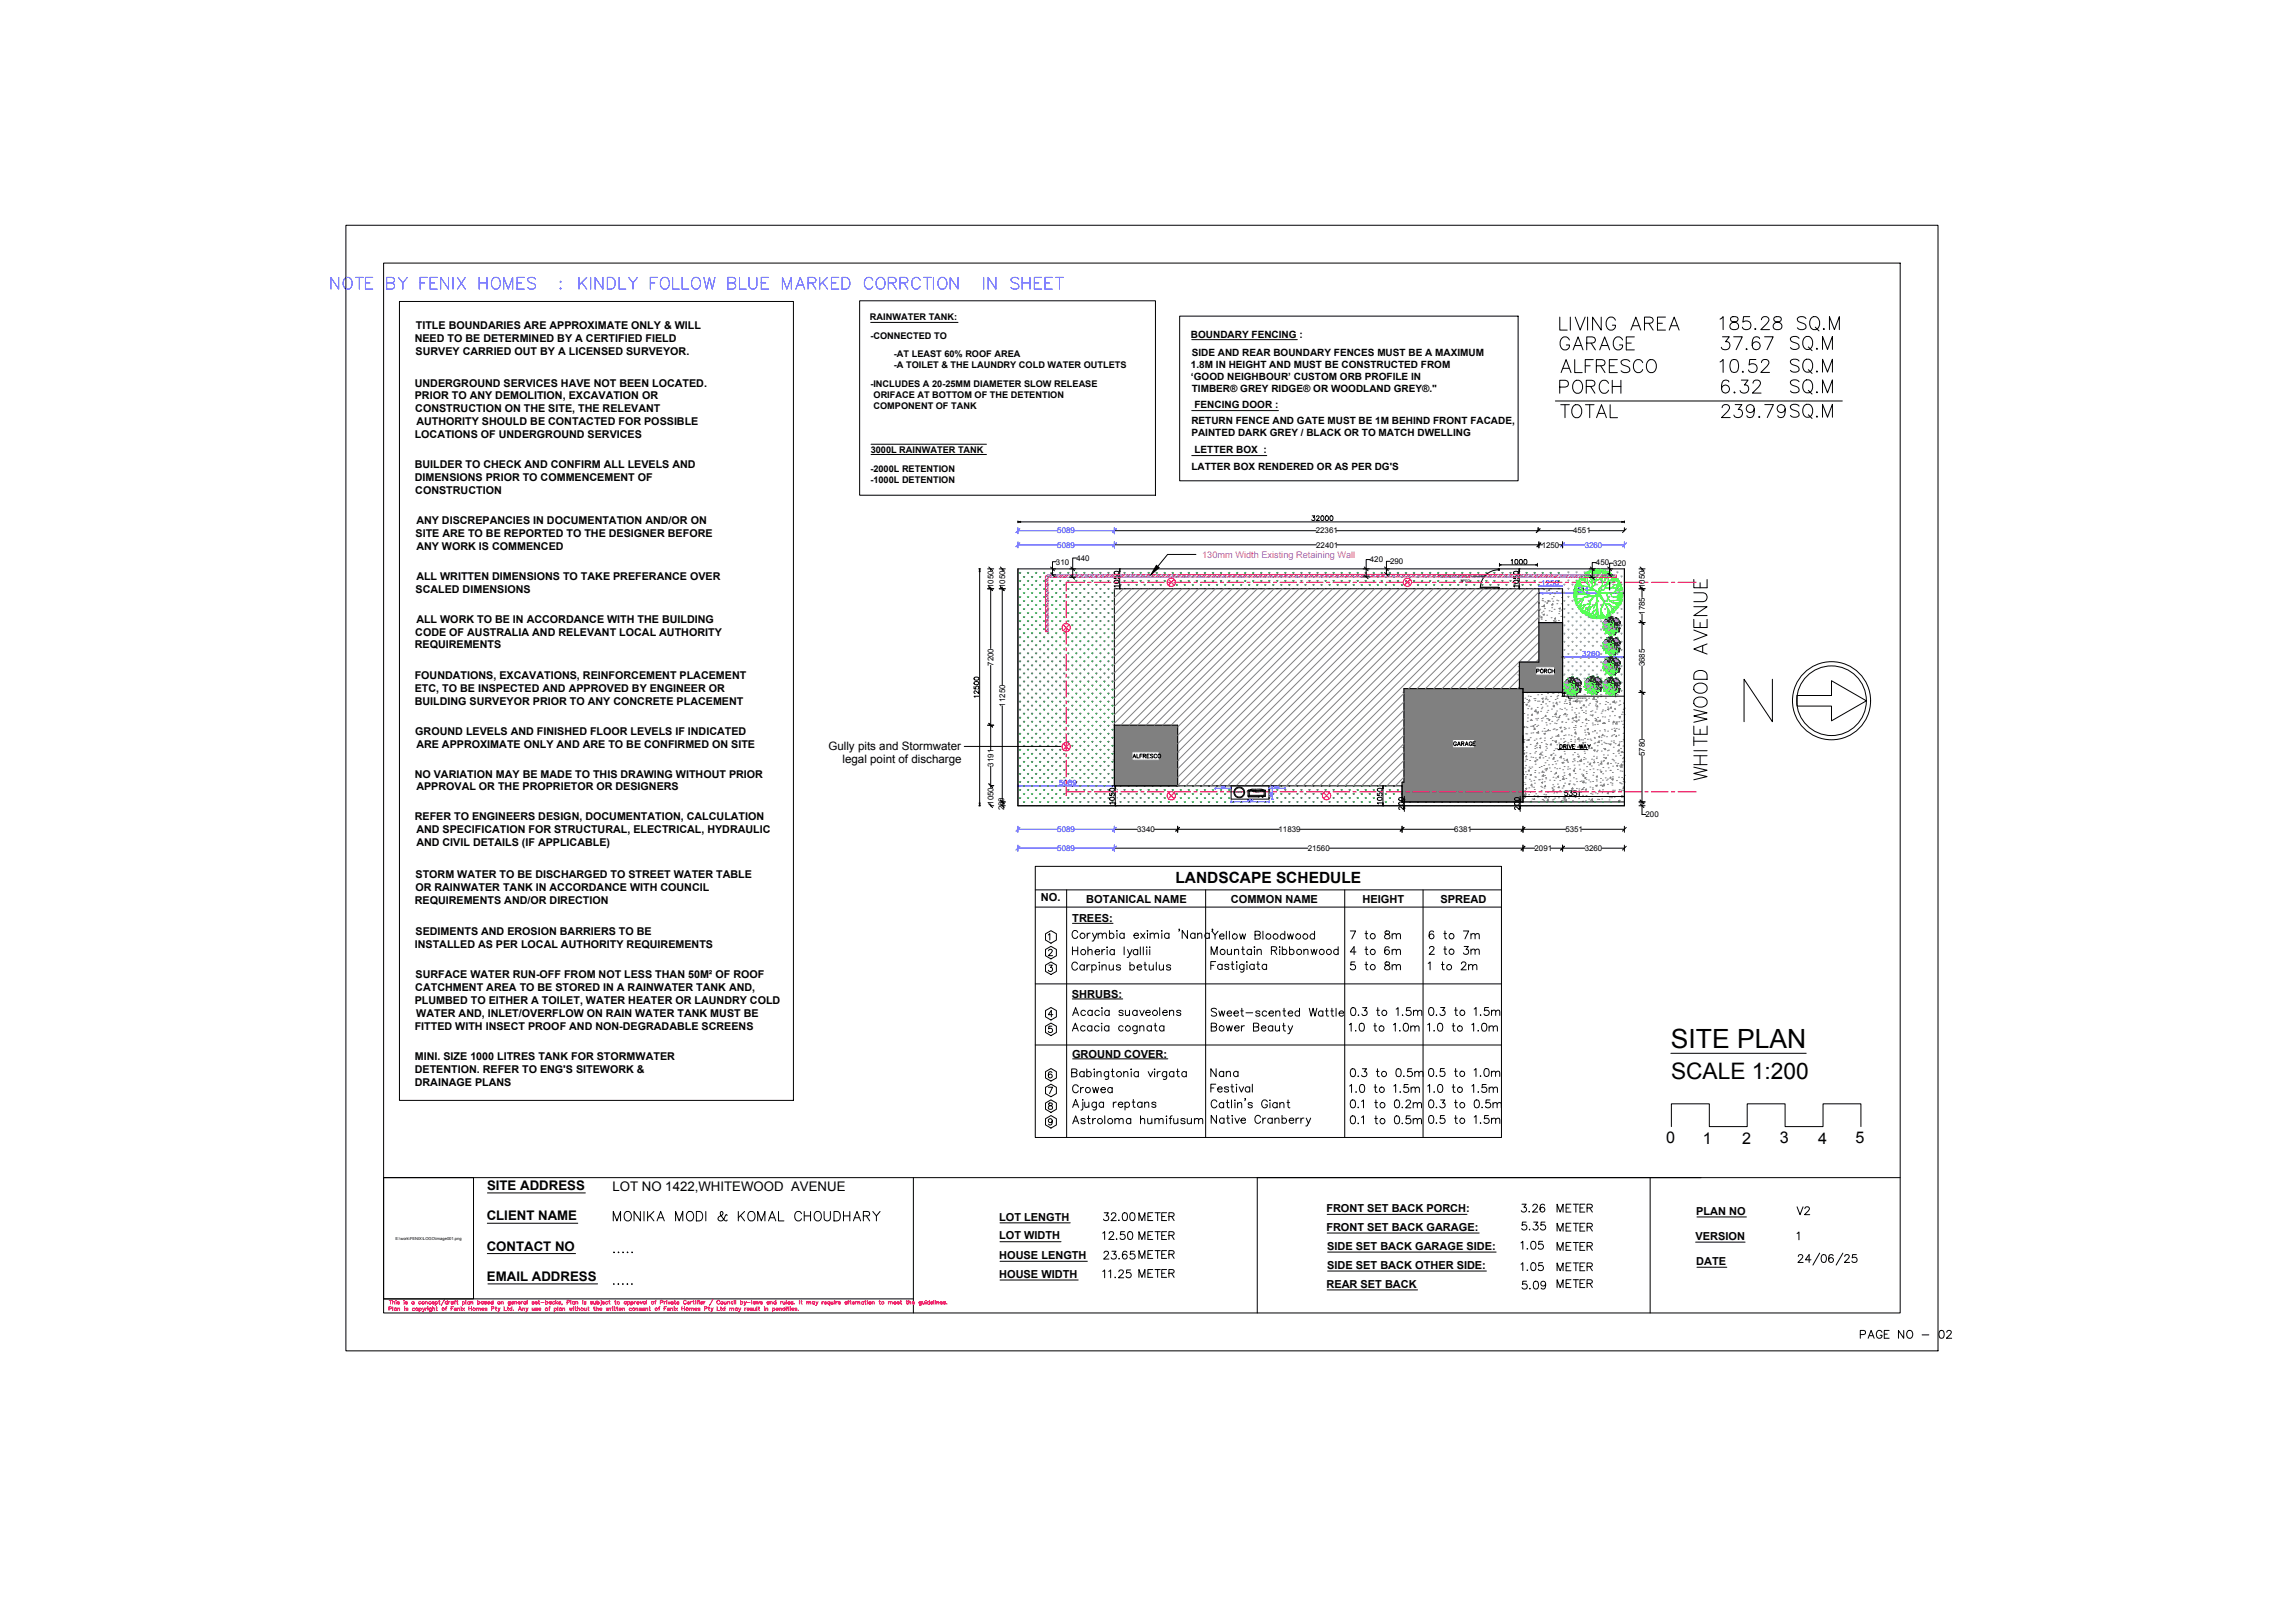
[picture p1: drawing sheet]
<svg xmlns="http://www.w3.org/2000/svg" width="420mm" height="297mm" viewBox="0 0 420 297" stroke-linecap="round" stroke-linejoin="round" font-family="sans-serif">
<defs><g id="words">
<text font-size="6.2" x="329.8" y="78.7">SQ.M</text>
<g font-size="5.7">
<text x="287.2" y="62.4">LIVING AREA</text>
<text x="287.2" y="66">GARAGE</text>
<text x="316.8" y="62.4">185.28 SQ.M</text>
<text x="317.1" y="66">37.67</text>
<text x="329.8" y="66">SQ.M</text>
<text x="287.5" y="70.2">ALFRESCO</text>
<text x="316.8" y="70.2">10.52</text>
<text x="329.8" y="70.2">SQ.M</text>
<text x="287.2" y="74.1">PORCH</text>
<text x="317.1" y="74.1">6.32</text>
<text x="329.8" y="74.1">SQ.M</text>
</g>
<text font-size="5.7" fill="#f00" x="316.4" y="145.3" transform="rotate(-90 316.4 145.3)">WHITEWOOD AVENUE</text>
<text font-size="5.3" fill="#00f" x="60" y="54.7">NOTE BY FENIX HOMES : KINDLY FOLLOW BLUE MARKED CORRCTION IN SHEET</text>
<g font-size="5.3">
<text x="287.5" y="78.3">TOTAL</text>
<text x="317.1" y="78.3">239.79</text>
</g>
<g font-size="4.9">
<text x="309" y="193.8">SITE PLAN</text>
<text x="112.2" y="227.2">MONIKA MODI &amp; KOMAL CHOUDHARY</text>
</g>
<g font-size="4.4">
<text x="248.4" y="175">7 to 8m</text>
<text x="248.4" y="177.8">4 to 6m</text>
<text x="263.2" y="175">6 to 7m</text>
<text x="248.4" y="180.6">5 to 8m</text>
<text x="262.8" y="180.6">1 to 2m</text>
<text x="222.6" y="200.4">Nana</text>
<text x="209.5" y="226.8">METER</text>
<text x="286.8" y="225.4">METER</text>
<text x="331.3" y="225.8">V2</text>
<text x="209.5" y="230.4">METER</text>
<text x="209.5" y="233.9">METER</text>
<text x="280.1" y="228.6">5.35</text>
<text x="286.8" y="229">METER</text>
<text x="286.8" y="232.5">METER</text>
<text x="209.5" y="237.4">METER</text>
<text x="280.1" y="239.5">5.09</text>
<text x="286.8" y="236.4">METER</text>
<text x="342.9" y="248.7">PAGE NO - 02</text>
</g>
<text font-size="4.2" x="309" y="199.6">SCALE 1:200</text>
<g font-size="3.5" fill="#f00">
<text x="194.7" y="146.4">5089</text>
<text x="260.3" y="151" transform="rotate(-90 260.3 151)">200</text>
</g>
<text font-size="3.1" x="112.2" y="238.8">.....</text>
<g font-size="3">
<text x="308.1" y="211.5">0</text>
<text x="314.9" y="211.5">1</text>
<text x="322.2" y="211.5">2</text>
<text x="329.1" y="211.5">3</text>
<text x="336.2" y="211.5">4</text>
<text x="343.2" y="211.5">5</text>
</g>
<text font-size="2.9" x="217.4" y="163.3">LANDSCAPE SCHEDULE</text>
<text font-size="2.6" x="112.2" y="232.8">.....</text>
<g font-size="2.4">
<text x="90.1" y="220.1">SITE ADDRESS</text>
<text x="113.2" y="220.2">LOT NO 1422,WHITEWOOD AVENUE</text>
<text x="90" y="225.7">CLIENT NAME</text>
<text x="90" y="231.3">CONTACT NO</text>
<text x="90.1" y="236.9">EMAIL ADDRESS</text>
</g>
<g font-size="2.1">
<text x="153.2" y="138.6">Gully pits and Stormwater</text>
<text x="155.8" y="141.2">legal point of discharge</text>
</g>
<g font-size="2">
<text x="76.7" y="63.2">NEED TO BE DETERMINED BY A CERTIFIED FIELD</text>
<text x="76.8" y="65.6">SURVEY CARRIED OUT BY A LICENSED SURVEYOR.</text>
<text x="76.9" y="60.8">TITLE BOUNDARIES ARE APPROXIMATE ONLY &amp; WILL</text>
<text x="76.7" y="71.5">UNDERGROUND SERVICES HAVE NOT BEEN LOCATED.</text>
<text x="76.7" y="73.9">PRIOR TO ANY DEMOLITION, EXCAVATION OR</text>
<text x="76.8" y="76.3">CONSTRUCTION ON THE SITE, THE RELEVANT</text>
<text x="76.7" y="81.1">LOCATIONS OF UNDERGROUND SERVICES</text>
<text x="77" y="78.7">AUTHORITY SHOULD BE CONTACTED FOR POSSIBLE</text>
<text x="76.7" y="86.6">BUILDER TO CHECK AND CONFIRM ALL LEVELS AND</text>
<text x="76.7" y="89">DIMENSIONS PRIOR TO COMMENCEMENT OF</text>
<text x="76.8" y="91.4">CONSTRUCTION</text>
<text x="76.8" y="99.3">SITE ARE TO BE REPORTED TO THE DESIGNER BEFORE</text>
<text x="77" y="96.9">ANY DISCREPANCIES IN DOCUMENTATION AND/OR ON</text>
<text x="77" y="101.7">ANY WORK IS COMMENCED</text>
<text x="77" y="107.2">ALL WRITTEN DIMENSIONS TO TAKE PREFERANCE OVER</text>
<text x="76.8" y="109.6">SCALED DIMENSIONS</text>
<text x="76.7" y="119.9">REQUIREMENTS</text>
<text x="76.8" y="117.5">CODE OF AUSTRALIA AND RELEVANT LOCAL AUTHORITY</text>
<text x="77" y="115.1">ALL WORK TO BE IN ACCORDANCE WITH THE BUILDING</text>
<text x="76.7" y="125.6">FOUNDATIONS, EXCAVATIONS, REINFORCEMENT PLACEMENT</text>
<text x="76.7" y="128">ETC, TO BE INSPECTED AND APPROVED BY ENGINEER OR</text>
<text x="76.7" y="130.4">BUILDING SURVEYOR PRIOR TO ANY CONCRETE PLACEMENT</text>
<text x="76.8" y="135.9">GROUND LEVELS AND FINISHED FLOOR LEVELS IF INDICATED</text>
<text x="76.7" y="143.8">NO VARIATION MAY BE MADE TO THIS DRAWING WITHOUT PRIOR</text>
<text x="77" y="138.3">ARE APPROXIMATE ONLY AND ARE TO BE CONFIRMED ON SITE</text>
<text x="77" y="146.2">APPROVAL OR THE PROPRIETOR OR DESIGNERS</text>
<text x="76.7" y="151.7">REFER TO ENGINEERS DESIGN, DOCUMENTATION, CALCULATION</text>
<text x="77" y="154.1">AND SPECIFICATION FOR STRUCTURAL, ELECTRICAL, HYDRAULIC</text>
<text x="77" y="156.5">AND CIVIL DETAILS (IF APPLICABLE)</text>
<text x="76.7" y="167.2">REQUIREMENTS AND/OR DIRECTION</text>
<text x="76.8" y="164.8">OR RAINWATER TANK IN ACCORDANCE WITH COUNCIL</text>
<text x="76.8" y="162.5">STORM WATER TO BE DISCHARGED TO STREET WATER TABLE</text>
<text x="192.5" y="166.7">NO.</text>
<text x="200.9" y="167">BOTANICAL NAME</text>
<text x="227.6" y="167">COMMON NAME</text>
<text x="251.9" y="167">HEIGHT</text>
<text x="266.4" y="167">SPREAD</text>
<text x="76.8" y="172.9">SEDIMENTS AND EROSION BARRIERS TO BE</text>
<text x="198.3" y="170.6">TREES:</text>
<text x="76.7" y="175.3">INSTALLED AS PER LOCAL AUTHORITY REQUIREMENTS</text>
<text x="76.7" y="185.7">PLUMBED TO EITHER A TOILET, WATER HEATER OR LAUNDRY COLD</text>
<text x="76.8" y="183.3">CATCHMENT AREA TO BE STORED IN A RAINWATER TANK AND,</text>
<text x="76.8" y="180.9">SURFACE WATER RUN-OFF FROM NOT LESS THAN 50M² OF ROOF</text>
<text x="198.2" y="184.5">SHRUBS:</text>
<text x="76.7" y="190.5">FITTED WITH INSECT PROOF AND NON-DEGRADABLE SCREENS</text>
<text x="77" y="188.1">WATER AND, INLET/OVERFLOW ON RAIN WATER TANK MUST BE</text>
<text x="76.7" y="196">MINI. SIZE 1000 LITRES TANK FOR STORMWATER</text>
<text x="198.2" y="195.6">GROUND COVER:</text>
<text x="76.7" y="198.4">DETENTION. REFER TO ENG'S SITEWORK &amp;</text>
<text x="76.7" y="200.8">DRAINAGE PLANS</text>
<text x="184.8" y="225.7">LOT LENGTH</text>
<text x="245.3" y="224.2">FRONT SET BACK PORCH:</text>
<text x="245.3" y="227.6">FRONT SET BACK GARAGE:</text>
<text x="313.7" y="224.7">PLAN NO</text>
<text x="184.8" y="229.2">LOT WIDTH</text>
<text x="184.8" y="232.9">HOUSE LENGTH</text>
<text x="245.4" y="231.1">SIDE SET BACK GARAGE SIDE:</text>
<text x="313.6" y="229.3">VERSION</text>
<text x="313.7" y="234">DATE</text>
<text x="184.8" y="236.3">HOUSE WIDTH</text>
<text x="245.3" y="238.1">REAR SET BACK</text>
<text x="245.4" y="234.7">SIDE SET BACK OTHER SIDE:</text>
</g>
<g font-size="1.8">
<text x="220.2" y="62.4">BOUNDARY FENCING :</text>
<text x="220.4" y="65.8">SIDE AND REAR BOUNDARY FENCES MUST BE A MAXIMUM</text>
<text x="220.2" y="68.1">1.8M IN HEIGHT AND MUST BE CONSTRUCTED FROM</text>
<text x="220.2" y="70.3">‘GOOD NEIGHBOUR’ CUSTOM ORB PROFILE IN</text>
<text x="220.4" y="72.5">TIMBER® GREY RIDGE® OR WOODLAND GREY®.&quot;</text>
<text x="220.9" y="75.6">FENCING DOOR :</text>
<text x="220.3" y="78.5">RETURN FENCE AND GATE MUST BE 1M BEHIND FRONT FACADE,</text>
<text x="220.3" y="80.7">PAINTED DARK GREY / BLACK OR TO MATCH DWELLING</text>
<text x="220.9" y="83.9">LETTER BOX :</text>
<text x="220.3" y="86.9">LATTER BOX RENDERED OR AS PER DG'S</text>
</g>
<g font-size="1.7">
<text x="160.9" y="59.3">RAINWATER TANK:</text>
<text x="161" y="62.7">-CONNECTED TO</text>
<text x="161" y="71.6">-INCLUDES A 20-25MM DIAMETER SLOW RELEASE</text>
<text x="165.3" y="66.1">-AT LEAST 60% ROOF AREA</text>
<text x="165.3" y="68.2">-A TOILET &amp; THE LAUNDRY COLD WATER OUTLETS</text>
<text x="161.5" y="73.6">ORIFACE AT BOTTOM OF THE DETENTION</text>
<text x="161.5" y="75.7">COMPONENT OF TANK</text>
<text x="161" y="83.7">3000L RAINWATER TANK</text>
<text x="161" y="87.4">-2000L RETENTION</text>
<text x="161" y="89.4">-1000L DETENTION</text>
</g>
<text font-size="1.7" fill="#f0f" x="222.3" y="103.2">130mm Width Existing Retaining Wall</text>
<g font-size="1.5" fill="#00f">
<text x="195.5" y="98.7">5089</text>
<text x="195.5" y="101.3">5089</text>
<text x="293.1" y="101.3">3260</text>
<text x="195.5" y="153.9">5089</text>
<text x="195.5" y="157.4">5089</text>
</g>
<g font-size="1.5">
<text x="243.3" y="98.7">22361</text>
<text x="243.4" y="101.3">22401</text>
<text x="285.1" y="101.3">1250</text>
<text x="290.9" y="98.7">4551</text>
<text x="195.3" y="104.4">310</text>
<text x="199.1" y="103.7">440</text>
<text x="253.3" y="104">420</text>
<text x="257.1" y="104.3">290</text>
<text x="295.1" y="104.6">450</text>
<text x="298.3" y="104.7">320</text>
<text x="183.7" y="108.7" transform="rotate(-90 183.7 108.7)">1050</text>
<text x="185.9" y="108.7" transform="rotate(-90 185.9 108.7)">1050</text>
<text x="304.2" y="113.7" transform="rotate(-90 304.2 113.7)">1785</text>
<text x="304.2" y="108.7" transform="rotate(-90 304.2 108.7)">1050</text>
<text x="183.7" y="123.1" transform="rotate(-90 183.7 123.1)">7200</text>
<text x="304.2" y="123.2" transform="rotate(-90 304.2 123.2)">3685</text>
<text x="185.9" y="130.7" transform="rotate(-90 185.9 130.7)">11250</text>
<text x="183.7" y="141.8" transform="rotate(-90 183.7 141.8)">3191</text>
<text x="304.2" y="139.8" transform="rotate(-90 304.2 139.8)">5780</text>
<text x="183.7" y="148.9" transform="rotate(-90 183.7 148.9)">1050</text>
<text x="185.7" y="149.9" transform="rotate(-90 185.7 149.9)">200</text>
<text x="210.3" y="153.9">3340</text>
<text x="236.4" y="153.9">11839</text>
<text x="268.9" y="153.9">6381</text>
<text x="289.5" y="153.9">5351</text>
<text x="304.3" y="151.2">200</text>
<text x="241.8" y="157.4">21560</text>
<text x="283.8" y="157.4">2091</text>
<text x="293.1" y="157.4">3260</text>
</g>
<g font-size=".7">
<text x="265.9" y="106.8">FENCING GATE AS</text>
<text x="270.1" y="107.6">SPEC</text>
<text x="73.1" y="229.4">E:\work\FENIX\LOGO\image001.png</text>
</g>
<g font-size=".5">
<text x="228.6" y="146.8">HWS</text>
<text x="231.4" y="146.1">DUCTED</text>
<text x="232.2" y="146.6">A/C</text>
</g>
<g font-size=".4">
<text x="290.8" y="129.3">LETTER BOX</text>
<text x="290.9" y="129.8">AS SPEC</text>
</g>
</g></defs>
<!-- layer: PDF_Geometry -->
<g fill="none" stroke="#000" stroke-width=".18">
<path d="M159 55.6h54.7v36h-54.7zM218.2 58.5h62.5v30.4h-62.5zM297.7 107.7v1.4M191.5 160.2h86.2v50.2h-86.2zM191.5 164.6h86.2M191.5 167.8h86.2M193.3 172.7l1.1-.6 1 .6v1.2l-1 .6-1.1-.6zM193.3 175.6l1.1-.6 1 .6v1.2l-1 .6-1.1-.6zM193.3 178.5l1.1-.6 1 .6v1.2l-1 .5-1.1-.5zM197.3 164.6v45.8M198.3 170.8h7.5M223 164.6v45.8"/>
<path d="M248.7 164.6v45.8M263.2 164.6v45.8M191.5 182h86.2M191.5 193.3h86.2M193.3 186.9l1.1-.6 1 .6v1.2l-1 .6-1.1-.6zM193.3 189.8l1.1-.6 1 .6v1.2l-1 .5-1.1-.5zM193.3 198.2l1.1-.6 1 .6v1.2l-1 .5-1.1-.5zM198.3 184.8h9.3M198.4 195.8h17.6M193.3 201.1l1.1-.6 1 .6v1.2l-1 .5-1.1-.5zM193.3 204l1.1-.6 1 .6v1.2l-1 .5-1.1-.5zM193.3 206.9l1.1-.6 1 .6v1.2l-1 .5-1.1-.5z"/>
</g>
<!-- layer: PDF_0 -->
<g fill="none" stroke="#000" stroke-width=".18">
<path d="M161 59.6h16.2M220.4 62.8h19.5M287.6 74.2h53.1M161.1 82.2h21.3M161.1 84.1h21.3M188.2 96.3v.4M188.2 96.5h112.2M188.2 96.5l.6 .1M188.8 96.4l-.6 .1M299.9 96.4l.5 .1M300.4 96.3v.4M300.4 96.5l-.5 .1"/>
<path d="M181 105.2h.3M181.2 105.2v43.8M181.2 105.2l-.1 .5M181.2 105.2l.1 .5M188.2 105.2v43.8h112.2v-43.8M207 108.4l.1 .5M207.1 105.2h.1M207.1 108.9h.1M207.1 105.2v3.7M207.1 105.2l-.1 .5M207.1 105.2v.5M207.1 108.4v.5"/>
<path d="M280.9 108.4v.5M280.9 105.2h.2M280.9 105.2v3.7M280.9 108.9h.2M280.9 105.2v.5M280.9 105.2l.1 .5M281 108.4l-.1 .5M288.1 138.6h5.5M288.8 121.5h.1M332.3 128.6h6.4v-2.7l6.4 3.7-6.4 3.7v-2.7h-6.4zM181 149h.3M181.1 148.5l.1 .5"/>
<path d="M181.3 148.5l-.1 .5M206.2 148.5v.5M206.2 145.3v3.7M206.2 145.3h.2M206.2 145.3l.1 .6M206.2 145.3v.6M206.3 148.5l-.1 .5M255.7 148.5v.5M255.7 145.3h.2M255.7 145.3v3.7M255.7 145.3v.6M255.7 145.3l.1 .6"/>
<path d="M255.8 148.5l-.1 .5M281 147.8l.1 .5 .1-.5M281 149.5l.1-.5 .1 .5M281.1 147.3v2.8M281.6 147.3h.1M281.6 147.3h18.8M281.6 147.3l.6 .1M282.2 147.2l-.6 .1M299.9 147.2l.5 .1M300.4 147.3l-.5 .1"/>
<circle cx="338.7" cy="129.6" r="7.2"/>
<circle cx="338.7" cy="129.6" r="6.4"/>
</g>
<!-- layer: PDF3_PDF2_Geometry -->
<path d="M64 41.7h294.4v208.1h-294.4zM70.9 48.7h280.5v194.1h-280.5zM70.9 217.8h280.5M168.9 217.8v25M232.5 217.8v25M305.2 217.8v25M70.9 240.2h98" fill="none" stroke="#000" stroke-width=".18"/>
<!-- layer: PDF3_PDF2_Text -->
<path d="M90.1 226.2h16.7M90.1 231.9h16.3M90.1 220.6h18.1M90.2 237.5h20.3" fill="none" stroke="#000" stroke-width=".18"/>
<!-- layer: PDF3_0 -->
<path d="M232.5 217.8h82.1" fill="none" stroke="#000" stroke-width=".18"/>
<!-- layer: PDF3_Text -->
<g fill="none" stroke="#f00" stroke-width=".18">
<path d="M71.9 242.1l.4-.1 .1-.2-.5-.1v.7M72 240.5h.4M72.2 240.5v.7M72.6 240.9l.3-.1 .1 .4M72.6 240.5v.7M72.6 241.7v.7M73.2 240.5h.1M73.2 240.7v.5M73.3 242a.22 .22 0 0 0-.3 0 .22 .22 0 0 0 0 .3 .22 .22 0 0 0 .3 0M73.3 241.9v.5M73.5 242.1l.4-.1v.4M73.5 241.9v.5"/>
<path d="M73.9 240.8l-.2-.1-.2 .1 .3 .2v.2l-.3-.1M74.7 240.5h.1M74.7 240.7v.5M74.8 241.7h.1M74.8 241.9v.5M75.3 240.8l-.1-.1-.2 .1 .3 .2v.2l-.3-.1M75.4 242h-.3v.1l.3 .2-.1 .1-.2-.1M76.5 240.8a.22 .22 0 0 0-.3 0 .22 .22 0 0 0 0 .3 .22 .22 0 0 0 .3 0M76.5 240.7v.5M76.7 242a.22 .22 0 0 0-.4 0 .22 .22 0 0 0 0 .3 .22 .22 0 0 0 .4 0M77.5 242a.22 .22 0 0 1 .3 0 .22 .22 0 0 1 0 .3 .22 .22 0 0 1-.3 0M77.5 241.9v.7"/>
<path d="M77.8 240.8a.22 .22 0 0 0-.3 0 .22 .22 0 0 0 0 .3 .22 .22 0 0 0 .3 0M78.2 241.9l.2 .5 .2-.5M78.4 242.4l-.3 .2M78.7 240.9l.3-.1v.4M78.7 240.7v.5M78.7 241.9v.5M78.9 241.9l-.2 .2M79.1 241.7h.1M79.1 241.9v.5M79.7 240.8a.22 .22 0 0 0-.3 0 .22 .22 0 0 0 0 .3 .22 .22 0 0 0 .3 0M79.8 241.9l-.1 .7h-.2M79.8 242a.22 .22 0 0 0-.4 0 .22 .22 0 0 0 0 .3 .22 .22 0 0 0 .4 0"/>
<path d="M79.9 240.9h.4a.24 .24 0 0 0-.4-.1 .24 .24 0 0 0 0 .4 .24 .24 0 0 0 .4-.1M80 242.1l.3-.1 .1 .4M80 241.7v.7M80.5 240.8a.22 .22 0 0 1 .3 0 .22 .22 0 0 1 0 .3 .22 .22 0 0 1-.3 0M80.5 240.7v.7M80.6 241.9h.3M80.7 241.7v.6l.2 .1M81.1 240.7h.3M81.2 240.5v.6l.2 .1M82.2 240.4l-.6 1M82.4 241.9h.2M82.6 241.7l-.1 .1v.6"/>
<path d="M82.7 240.8a.22 .22 0 0 0-.3 0 .22 .22 0 0 0 0 .3 .22 .22 0 0 0 .3 0M82.7 240.5v.7M83 240.7v.5M83.2 240.7l-.2 .2M83.4 242h.3M83.8 240.8a.22 .22 0 0 0-.3 0 .22 .22 0 0 0 0 .3 .22 .22 0 0 0 .3 0M83.8 240.7v.5M83.8 241.7h-.4v.7M84 242.1h.4a.22 .22 0 0 0-.2-.2 .22 .22 0 0 0-.2 .3 .22 .22 0 0 0 .2 .2l.2-.1M84 240.7h.3M84.3 240.5l-.2 .1v.6M84.4 240.7h.3"/>
<path d="M84.5 240.5v.6l.2 .1M84.6 242.1l.3-.1 .1 .4M84.6 241.9v.5M85.2 241.7h.1M85.3 241.9v.5M85.5 241.9l.4 .5M85.5 240.8a.22 .22 0 0 1 .4 0 .22 .22 0 0 1 0 .3 .22 .22 0 0 1-.4 0M85.5 240.7v.7M85.9 241.9l-.4 .5M86.2 240.5v.7M86.7 242h.5M86.7 241.7v.7"/>
<path d="M86.8 240.8a.22 .22 0 0 0-.3 0 .22 .22 0 0 0 0 .3 .22 .22 0 0 0 .3 0M86.8 240.7v.5M87.1 240.9l.3-.1v.4M87.1 240.7v.5M87.2 241.7v.7M88.1 242.1l.3-.1 .1 .4M88.1 241.9v.5M88.3 240.8a.22 .22 0 0 1 .4 0 .22 .22 0 0 1 0 .3 .22 .22 0 0 1-.4 0M88.3 240.5v.7M88.5 242.1l.3-.1v.4M89.1 242.1h.4a.23 .23 0 0 0-.2-.2 .23 .23 0 0 0-.3 .3 .23 .23 0 0 0 .2 .2l.3-.1M89.4 240.8a.22 .22 0 0 0-.4 0 .22 .22 0 0 0 0 .3 .22 .22 0 0 0 .4 0"/>
<path d="M89.4 240.7v.5M90 240.8l-.2-.1-.2 .1 .3 .2v.2l-.3-.1M90.1 242h-.4v.1l.4 .2-.2 .1-.2-.1M90.2 240.9h.4a.2 .2 0 0 0-.2-.2 .2 .2 0 0 0-.2 .2l.1 .3 .3-.1M90.9 242.1l.4-.1v-.2l-.4-.1v.7M91.2 240.8a.22 .22 0 0 0-.4 0 .22 .22 0 0 0 0 .3 .22 .22 0 0 0 .4 0M91.2 240.5v.7M91.6 241.9h.2M91.7 241.7v.6l.2 .1M92.1 241.9l.2 .5 .2-.5M92.3 242.4l-.2 .2M92.7 240.9l.3-.1v.4"/>
<path d="M92.7 240.7v.5M93.2 241.7v.7h.4M93.8 241.9h.2M93.9 241.7v.6l.2 .1M94.4 240.7l-.1 .7h-.3M94.4 240.8a.22 .22 0 0 0-.4 0 .22 .22 0 0 0 0 .3 .22 .22 0 0 0 .4 0M94.6 240.9h.4a.24 .24 0 0 0-.4-.1 .24 .24 0 0 0 0 .4 .24 .24 0 0 0 .4-.1M94.7 242a.22 .22 0 0 0-.4 0 .22 .22 0 0 0 0 .3 .22 .22 0 0 0 .4 0M94.7 241.7v.7M94.9 242.3l.1 .1M95.2 240.9l.3-.1v.4M95.2 240.7v.5"/>
<path d="M95.8 240.9h.4a.2 .2 0 0 0-.2-.2 .2 .2 0 0 0-.2 .2l.2 .3 .2-.1M95.9 242.4l.2-.7 .3 .7M96 242.2h.3M96.4 240.7v.5M96.6 242.1l.3-.1 .1 .4M96.6 241.9v.5M96.7 240.7l-.3 .2M97.3 240.8a.22 .22 0 0 0-.4 0 .22 .22 0 0 0 0 .3 .22 .22 0 0 0 .4 0M97.3 240.7v.5M97.3 241.9l.2 .5 .2-.5M97.5 242.4l-.3 .2M97.5 240.5v.7"/>
<path d="M98.4 241.9v.5l.4-.1M98.8 240.8l-.2-.1-.2 .1 .3 .2v.2l-.3-.1M98.8 241.9v.5M99 240.9h.4a.23 .23 0 0 0-.4-.1 .23 .23 0 0 0-.1 .3 .23 .23 0 0 0 .4 .1l.1-.1M99.4 242h-.3v.1l.3 .2-.1 .1-.3-.1M99.6 240.7h.2M99.6 242.1h.4a.22 .22 0 0 0-.4-.1 .22 .22 0 0 0 .1 .4l.3-.1M99.7 240.5v.6l.1 .1M100 240.9h.6M100.9 240.8a.22 .22 0 0 1 .3 0 .22 .22 0 0 1 0 .3 .22 .22 0 0 1-.3 0M100.9 240.5v.7M101.5 241.9h.2"/>
<path d="M101.7 241.7l-.1 .1v.6M101.9 240.8a.22 .22 0 0 0-.3 0 .22 .22 0 0 0 0 .3 .22 .22 0 0 0 .3 0M101.9 240.7v.5M102.5 242a.22 .22 0 0 1 .3 0 .22 .22 0 0 1 0 .3 .22 .22 0 0 1-.3 0M102.5 241.9v.7M102.6 240.8a.22 .22 0 0 0-.4 0 .22 .22 0 0 0 0 .3 .22 .22 0 0 0 .4 0M102.8 240.5v.7M102.9 240.9l.2 .3M103.1 240.7l-.3 .4M103.1 241.7v.7M103.7 240.8l-.1-.1-.3 .1 .4 .2v.2l-.4-.1M103.8 242a.22 .22 0 0 0-.3 0 .22 .22 0 0 0 0 .3 .22 .22 0 0 0 .3 0"/>
<path d="M103.8 241.9v.5M104 241.2l-.1 .1M104 242.1l.4-.1v.4M104 241.9v.5M104.9 240.9l.4-.1v-.2l-.4-.1v.7M105.3 241.9l.1 .5 .2-.5 .1 .5 .1-.5M105.6 240.5v.7M106 241.7h.1M106.1 241.9v.5M106.2 240.8a.22 .22 0 0 0-.3 0 .22 .22 0 0 0 0 .3 .22 .22 0 0 0 .3 0M106.2 240.7v.5M106.3 241.9h.3"/>
<path d="M106.4 241.7v.6l.2 .1M106.5 240.9l.3-.1v.4M106.5 240.7v.5M106.8 242.1l.3-.1v.4M106.8 241.7v.7M107.7 240.5h.1M107.8 240.7v.5M108.1 241.9v.5l.3-.1M108.4 240.8l-.2-.1-.2 .1 .3 .2v.2l-.3-.1M108.4 241.9v.5M108.7 241.9h.2M108.8 241.7v.6l.2 .1"/>
<path d="M109.6 240.8l-.2-.1-.2 .1 .3 .2v.2l-.3-.1M109.8 240.7v.5l.3-.1M109.8 241.9h.2M109.9 241.7v.6l.2 .1M110.1 240.7v.5M110.3 242.1l.3-.1v.4M110.3 241.7v.7M110.4 240.8a.22 .22 0 0 1 .3 0 .22 .22 0 0 1 0 .3 .22 .22 0 0 1-.3 0M110.4 240.5v.7M110.9 242.1h.4a.23 .23 0 0 0-.2-.2 .23 .23 0 0 0-.3 .3 .23 .23 0 0 0 .3 .2l.2-.1M111.2 240.5h.1M111.2 240.7v.6l-.2 .1"/>
<path d="M111.4 240.9h.4a.2 .2 0 0 0-.2-.2 .2 .2 0 0 0-.2 .2l.1 .3 .3-.1M112.1 241.9l.2 .5 .1-.5 .1 .5 .2-.5M112.4 240.8a.22 .22 0 0 0-.4 0 .22 .22 0 0 0 0 .3 .22 .22 0 0 0 .4 0M112.6 240.7h.2M112.7 240.5v.6l.1 .1M112.9 241.9v.5M113.1 241.9l-.2 .2M113.3 241.7h.1M113.3 241.9v.5M113.6 241.9h.2M113.7 241.7v.6l.1 .1M113.7 240.7h.2"/>
<path d="M113.8 240.5v.6l.2 .1M114 241.9h.3M114.1 241.7v.6l.2 .1M114.5 242.1h.4a.22 .22 0 0 0-.4-.1 .22 .22 0 0 0 .1 .4l.3-.1M115.1 242.1l.3-.1 .1 .4M115.1 241.9v.5M115.8 240.8a.22 .22 0 0 0-.3 0 .22 .22 0 0 0 0 .3 .22 .22 0 0 0 .3 0M115.8 240.7v.5M116 240.8a.22 .22 0 0 1 .4 0 .22 .22 0 0 1 0 .3 .22 .22 0 0 1-.4 0M116 240.7v.7M116.7 240.8a.22 .22 0 0 1 .3 0 .22 .22 0 0 1 0 .3 .22 .22 0 0 1-.3 0M116.7 240.7v.7"/>
<path d="M116.8 242a.22 .22 0 0 0-.4 0 .22 .22 0 0 0 0 .3 .22 .22 0 0 0 .4 0M117.3 240.7v.5M117.6 240.7l-.3 .2M117.6 242.1l.3-.1 .1 .4M117.6 241.9v.5M118.4 240.7l.2 .5 .2-.5M118.6 242h-.3v.1l.3 .2-.1 .1-.3-.1M118.8 242.1h.4a.22 .22 0 0 0-.4-.1 .22 .22 0 0 0 .1 .4l.3-.1M119.3 240.8a.22 .22 0 0 0-.3 0 .22 .22 0 0 0 0 .3 .22 .22 0 0 0 .3 0M119.3 240.7v.5M119.4 242.1l.3-.1 .1 .4M119.4 241.9v.5"/>
<path d="M119.6 240.5v.7M120 241.9h.3M120.1 241.7v.6l.2 .1M121.1 240.7h.2M121.4 240.5l-.2 .1v.6M121.8 241.9h.2M122 241.7l-.1 .1v.6M122.1 240.9l.4-.1 .1-.2-.5-.1v.7M122.8 242h.3M122.8 240.7v.5M123.1 240.7l-.3 .2M123.2 241.7h-.4v.7"/>
<path d="M123.3 240.5h.1M123.3 240.7v.5M123.4 242.1h.4a.23 .23 0 0 0-.2-.2 .23 .23 0 0 0-.2 .3 .23 .23 0 0 0 .2 .2l.2-.1M123.5 240.7l.2 .5 .2-.5M124 242.1l.3-.1 .1 .4M124 241.9v.5M124.5 240.8a.22 .22 0 0 0-.4 0 .22 .22 0 0 0 0 .3 .22 .22 0 0 0 .4 0M124.5 240.7v.5M124.6 241.7h.1M124.7 241.9v.5M124.7 240.7h.2M124.8 240.5v.6l.2 .1"/>
<path d="M124.9 241.9l.4 .5M125.2 240.9h.4a.2 .2 0 0 0-.2-.2 .2 .2 0 0 0-.2 .2l.1 .3 .3-.1M125.3 241.9l-.4 .5M126.1 242h.5M126.1 241.7v.7M126.6 241.7v.7M126.9 240.7a.26 .26 0 0 0-.3-.2 .26 .26 0 0 0-.2 .3v.1a.26 .26 0 0 0 .2 .3 .26 .26 0 0 0 .3-.2M127.1 240.9h.4a.2 .2 0 0 0-.2-.2 .2 .2 0 0 0-.2 .2l.2 .3 .2-.1M127.5 242.1l.3-.1v.4M127.5 241.9v.5M127.7 240.7v.5M127.8 242.1l.4-.1v.4"/>
<path d="M128 240.7l-.3 .2M128.1 240.7h.3M128.2 240.5v.6l.2 .1M128.5 242.1h.4a.22 .22 0 0 0-.3-.2 .22 .22 0 0 0-.2 .3 .22 .22 0 0 0 .3 .2l.2-.1M128.6 240.5h.1M128.6 240.7v.5M128.9 240.7h.2M129.1 240.5l-.1 .1v.6M129.3 240.5h.1M129.3 240.7v.5M129.5 242h-.4v.1l.4 .2-.2 .1-.2-.1M129.5 240.9h.4a.24 .24 0 0 0-.3-.1 .24 .24 0 0 0 0 .4 .24 .24 0 0 0 .3-.1"/>
<path d="M130.1 240.7v.5M130.3 242.1l.4-.1v-.2l-.4-.1v.7M130.4 240.7l-.3 .2M131 241.9h.2M131.1 241.7v.6l.2 .1M131.5 241.9l.2 .5 .2-.5M131.7 242.4l-.2 .2M131.8 240.4l-.6 1M132.6 241.7v.7h.4M133.1 240.7a.26 .26 0 0 0-.3-.2 .26 .26 0 0 0-.2 .3v.1a.26 .26 0 0 0 .2 .3 .26 .26 0 0 0 .3-.2M133.2 241.9h.2M133.3 241.7v.6l.2 .1"/>
<path d="M133.9 240.7v.5l.4-.1M134.1 242a.22 .22 0 0 0-.4 0 .22 .22 0 0 0 0 .3 .22 .22 0 0 0 .4 0M134.1 241.7v.7M134.3 240.7v.5M134.5 240.9l.4-.1v.4M134.5 240.7v.5M134.9 242.1l.4-.1v.4M134.9 241.9v.5M135.3 242.1l.3-.1 .1 .4M135.6 240.8a.22 .22 0 0 0-.3 0 .22 .22 0 0 0 0 .3 .22 .22 0 0 0 .3 0M135.8 240.5h.1M135.8 240.7v.5"/>
<path d="M136 240.5v.7M136.3 242a.22 .22 0 0 0-.3 0 .22 .22 0 0 0 0 .3 .22 .22 0 0 0 .3 0M136.3 241.9v.5M136.6 241.9l.2 .5 .2-.5M136.8 242.4l-.2 .2M136.9 240.8a.22 .22 0 0 1 .4 0 .22 .22 0 0 1 0 .3 .22 .22 0 0 1-.4 0M136.9 240.5v.7M137.6 240.7l.2 .5 .2-.5M137.7 241.9v.5M137.8 241.2l-.2 .2M138 241.9l-.3 .2M138.1 240.9h.6"/>
<path d="M138.2 242.1h.4a.22 .22 0 0 0-.3-.2 .22 .22 0 0 0-.2 .3 .22 .22 0 0 0 .2 .2l.3-.1M139 240.5v.7M139.1 242h-.3v.1l.3 .2-.1 .1-.2-.1M139.3 241.9l.1 .5 .3-.1M139.7 240.8a.22 .22 0 0 0-.4 0 .22 .22 0 0 0 0 .3 .22 .22 0 0 0 .4 0M139.7 240.7v.5M139.7 241.9v.5M139.9 240.7l.1 .5 .2-.5 .1 .5 .1-.5M140 241.7v.7M140.2 241.9h.3M140.3 241.7v.6l.2 .1M141 240.8l-.1-.1-.3 .1 .4 .2v.2l-.4-.1"/>
<path d="M141.3 241.7h.1M141.4 241.9v.5M141.6 242.1l.3-.1 .1 .4M141.6 241.9v.5M142.2 240.8a.22 .22 0 0 0-.3 0 .22 .22 0 0 0 0 .3 .22 .22 0 0 0 .3 0M142.2 240.7v.5M142.5 240.9l.3-.1v.4M142.5 240.7v.5M142.9 242a.22 .22 0 0 1 .3 0 .22 .22 0 0 1 0 .3 .22 .22 0 0 1-.3 0M142.9 241.9v.7M143.5 240.8a.22 .22 0 0 0-.3 0 .22 .22 0 0 0 0 .3 .22 .22 0 0 0 .3 0M143.5 240.5v.7"/>
<path d="M143.5 242.1h.4a.23 .23 0 0 0-.2-.2 .23 .23 0 0 0-.2 .3 .23 .23 0 0 0 .2 .2l.2-.1M144.1 242.1l.3-.1 .1 .4M144.1 241.9v.5M144.4 240.7v.5M144.6 240.7l-.2 .2M144.8 240.7v.5l.4-.1M145.1 242a.22 .22 0 0 0-.3 0 .22 .22 0 0 0 0 .3 .22 .22 0 0 0 .3 0M145.1 241.9v.5M145.2 240.7v.5M145.4 241.7v.7M145.4 240.5v.7M145.6 241.9h.3"/>
<path d="M145.7 240.9h.4a.24 .24 0 0 0-.4-.1 .24 .24 0 0 0 0 .4 .24 .24 0 0 0 .4-.1M145.7 241.7v.6l.2 .1M146.1 241.7h.1M146.1 241.9v.5M146.4 242.1h.4a.22 .22 0 0 0-.3-.2 .22 .22 0 0 0-.2 .3 .22 .22 0 0 0 .2 .2l.3-.1M146.7 240.8l-.2-.1-.2 .1 .3 .2v.2l-.3-.1M146.9 241.1v.1M147.4 242h-.4v.1l.4 .2-.2 .1-.2-.1M147.6 242.3v.1M147.8 240.5v.7M148.1 240.7h.2M148.2 240.5v.6l.2 .1"/>
<path d="M149.2 240.9l.3-.1 .1 .4M149.2 240.7v.5M149.6 240.9l.3-.1v.4M150.6 240.8a.22 .22 0 0 0-.3 0 .22 .22 0 0 0 0 .3 .22 .22 0 0 0 .3 0M150.6 240.7v.5M150.9 240.7l.2 .5 .2-.5M151.1 241.2l-.3 .2M152 240.7v.5M152.3 240.7l-.3 .2M152.4 240.9h.4a.24 .24 0 0 0-.3-.1 .24 .24 0 0 0 0 .4 .24 .24 0 0 0 .3-.1M153.4 240.8a.22 .22 0 0 0-.3 0 .22 .22 0 0 0 0 .3 .22 .22 0 0 0 .3 0M153.4 240.7v.7"/>
<path d="M153.7 240.7v.5l.3-.1M154 240.7v.5M154.3 240.5h.1M154.3 240.7v.5M154.6 240.7v.5M154.8 240.7l-.2 .2M155 240.9h.4a.24 .24 0 0 0-.3-.1 .24 .24 0 0 0 0 .4 .24 .24 0 0 0 .3-.1M156.6 240.8a.22 .22 0 0 0-.3 0 .22 .22 0 0 0 0 .3 .22 .22 0 0 0 .3 0M156.6 240.7v.5M156.9 240.5v.7M157.2 240.7h.2M157.2 240.5v.6l.2 .1"/>
<path d="M157.6 240.9h.4a.24 .24 0 0 0-.3-.1 .24 .24 0 0 0 0 .4 .24 .24 0 0 0 .3-.1M158.2 240.7v.5M158.5 240.7l-.3 .2M158.7 240.9l.3-.1v.4M158.7 240.7v.5M159.7 240.8a.22 .22 0 0 0-.3 0 .22 .22 0 0 0 0 .3 .22 .22 0 0 0 .3 0M159.7 240.7v.5M159.9 240.7h.3M160 240.5v.6l.2 .1M160.4 240.5h.1M160.4 240.7v.5M161.3 240.9l.3-.1 .1 .4"/>
<path d="M161.3 240.7v.5M162.6 240.7h.2M162.7 240.5v.6l.1 .1M164.3 240.9l.3-.1 .1 .4M164.3 240.7v.5M164.7 240.9l.3-.1v.4M165.3 240.9h.4a.2 .2 0 0 0-.2-.2 .2 .2 0 0 0-.2 .2l.2 .3 .2-.1M165.9 240.9h.4a.23 .23 0 0 0-.3-.1 .23 .23 0 0 0-.1 .3 .23 .23 0 0 0 .3 .1l.1-.1M166.5 240.7h.2M166.6 240.5v.6l.2 .1M167.6 240.7h.2M167.7 240.5v.6l.2 .1"/>
<path d="M168.1 240.9l.3-.1v.4M168.1 240.5v.7M168.7 240.9h.4a.23 .23 0 0 0-.3-.1 .23 .23 0 0 0-.1 .3 .23 .23 0 0 0 .3 .1l.1-.1M170.3 240.7v.7h-.3M170.3 240.8a.22 .22 0 0 0-.3 0 .22 .22 0 0 0 0 .3 .22 .22 0 0 0 .3 0M170.6 240.7v.5l.3-.1M170.9 240.7v.5M171.2 240.5h.1M171.2 240.7v.5M171.9 240.8a.22 .22 0 0 0-.4 0 .22 .22 0 0 0 0 .3 .22 .22 0 0 0 .4 0M171.9 240.5v.7M172.1 240.9h.4a.23 .23 0 0 0-.3-.1 .23 .23 0 0 0-.1 .3 .23 .23 0 0 0 .3 .1l.1-.1"/>
<path d="M172.7 240.5v.7M173 240.5h.1M173 240.7v.5M173.2 240.9l.4-.1v.4M173.2 240.7v.5M173.9 240.9h.4a.23 .23 0 0 0-.3-.1 .23 .23 0 0 0-.1 .3 .23 .23 0 0 0 .3 .1l.1-.1M174.8 240.8l-.1-.1-.2 .1 .3 .2v.2l-.3-.1M175.1 241.1v.1"/>
<circle cx="77.1" cy="242.1" r=".23"/>
<circle cx="78.2" cy="241" r=".23"/>
<circle cx="82" cy="242.1" r=".23"/>
<circle cx="87.7" cy="242.1" r=".23"/>
<circle cx="92.3" cy="241" r=".23"/>
<circle cx="101.1" cy="242.1" r=".23"/>
<circle cx="107.6" cy="242.1" r=".23"/>
<circle cx="114.4" cy="241" r=".23"/>
<circle cx="117.2" cy="242.1" r=".23"/>
<circle cx="118" cy="241" r=".23"/>
<circle cx="120.7" cy="241" r=".23"/>
<circle cx="121.4" cy="242.1" r=".23"/>
<circle cx="127.1" cy="242.1" r=".23"/>
<circle cx="133.5" cy="241" r=".23"/>
<circle cx="160.9" cy="241" r=".23"/>
<circle cx="163.2" cy="241" r=".23"/>
</g>
<!-- layer: PDF2_PDF2_Text -->
<path d="M184.9 226.2h13M184.9 229.7h11.3M184.9 233.3h16.2M184.9 236.7h14.5M245.4 224.6h25.9M245.4 228.1h28.1M245.4 238.6h16.7M245.5 231.6h31.2M245.5 235.1h29.4M313.6 229.7h9.1M313.8 234.4h5.5M313.8 225.1h9.2" fill="none" stroke="#000" stroke-width=".18"/>
<!-- layer: PDF2_Text -->
<g fill="none" stroke="#000" stroke-width=".18">
<path d="M203.9 228.1l.4-.3v1.5M203.9 235.2l.4-.3v1.4M204.2 231.8l.1-.3 .4-.1 .3 .4-.9 1.1h1M204.2 224.3h.8l-.4 .6a.48 .48 0 0 1 .3 .7 .48 .48 0 0 1-.8-.1M205 235.2l.4-.3v1.4M205.1 228.1l.2-.2 .4-.1 .2 .1v.3l-.9 1.1h1M205.5 224.7l.3-.4 .4 .1 .2 .2-.2 .5-.7 .7h.9M205.6 231.4h.8l-.4 .6a.48 .48 0 0 1 .3 .7 .48 .48 0 0 1-.8-.1M206.2 236.2v.1h.1M206.5 229.1v.2l.1-.1M206.9 225.6l-.1 .1h.2M206.9 235.2l.2-.3h.4l.2 .1 .1 .3-1 1h1"/>
<path d="M206.9 232.7v.2l.1-.1M207.7 224.4a.49 .49 0 0 1 .7 .2l.1 .3a.65 .65 0 0 1-.4 .9h-.1a.94 .94 0 0 1-.3-1.4zM208 227.8h-.7l-.1 .6a.51 .51 0 0 1 .8 0 .51 .51 0 0 1-.1 .8 .51 .51 0 0 1-.8-.2M208.4 231.6l-.1-.1a.47 .47 0 0 0-.7 .2 .84 .84 0 0 0 .4 1.2 .45 .45 0 0 0 .5-.4 .45 .45 0 0 0-.5-.5 .45 .45 0 0 0-.4 .4M281.3 229.9l.3-.3v1.5M281.3 233.8l.3-.3v1.5M281.5 222.7h.7l-.4 .6a.48 .48 0 0 1 .4 .8 .48 .48 0 0 1-.9-.2M282.4 230.9v.2l.1-.1M283.3 229.7a.46 .46 0 0 1 .7 .2 .68 .68 0 0 1 0 .8 .68 .68 0 0 1-.7 .3 1.1 1.1 0 0 1 0-1.3zM283.3 233.6a.46 .46 0 0 1 .7 .2 .68 .68 0 0 1 0 .8 .68 .68 0 0 1-.7 .3 1.1 1.1 0 0 1 0-1.3zM283.5 223.1l.2-.4h.3l.3 .3-.2 .5-.7 .7h1M285.3 229.6h-.7l-.1 .6a.52 .52 0 0 1 .8 0 .52 .52 0 0 1-.1 .8 .52 .52 0 0 1-.7-.2"/>
<path d="M285.3 233.5h-.7l-.1 .7a.52 .52 0 0 1 .8 0 .52 .52 0 0 1-.1 .7 .52 .52 0 0 1-.7-.2M285.6 222.9a.42 .42 0 0 0-.4-.2 .42 .42 0 0 0-.3 .3 .87 .87 0 0 0 .3 1.2 .45 .45 0 0 0 .5-.4 .45 .45 0 0 0-.4-.5 .45 .45 0 0 0-.5 .4M288 238.1v-1.4l.5 1.4 .6-1.4v1.4M290.5 236.7h-.9v1.4h.9M291.4 236.7v1.4M293.1 236.7h-.9v1.4h.9M293.5 237.4l.8-.1 .2-.3-.4-.3h-.6v1.4M294 237.4l.5 .7M332.3 228.1l.4-.2v1.4M332.6 232.4l.2-.4 .4 .1 .2 .2-.2 .5-.7 .7h1M334.9 233h-1l.7-1v1.5M336.5 231.8l-1.2 2.2"/>
<path d="M337 232.1a.48 .48 0 0 1 .7 .2 .68 .68 0 0 1 0 .8 .68 .68 0 0 1-.7 .3l-.2-.5zM339 232.2l-.1-.1a.49 .49 0 0 0-.7 .2 .86 .86 0 0 0 .4 1.2 .45 .45 0 0 0 .5-.4 .45 .45 0 0 0-.4-.5 .45 .45 0 0 0-.5 .4M340.8 231.8l-1.2 2.2M341.1 232.4l.3-.4 .4 .1 .2 .2-.2 .5-.7 .7h.9M343.3 232h-.7l-.1 .7a.51 .51 0 0 1 .8-.1 .51 .51 0 0 1-.1 .8 .51 .51 0 0 1-.7-.2"/>
</g>
<!-- layer: 0 -->
<g fill="none" stroke="#000" stroke-width=".18">
<path d="M73.9 55.8h72.8v147.7h-72.8zM206.1 98.2h37.3M247.2 98.2h43.7M284.4 97.6v.6M284.8 97.8l-.7 .7M300.4 97.6v.6h-6.5M300.7 97.8l-.7 .7M182.6 108.9h1.2M182.6 105.2h1.2M182.9 108.5l.7 .7M182.9 104.9l.7 .7M183.2 105.2v.3"/>
<path d="M183.2 108.6v11.3M184.8 108.9h1.1M184.8 105.2h1.1M185 108.5l.7 .7M185 104.9l.7 .7M185.3 105.2v.3M185.3 108.6v18.1M188.2 105.2h112.2v43.8h-112.2zM194.3 106l.7 .7M194.3 104.9l.7 .7M194.6 106.3h.6M195.2 105.2h-.6v1.1"/>
<path d="M195.3 103.9h-.7v2.4M197.8 106.8h1.1M198 106.4l.7 .7M198 104.9l.7 .7M199.1 103.2h-.7v3.6M206.1 100.8h37.3M221.2 102.5h-5.3l-1.8 2.3M247.2 100.8h38.1M252.1 106.7h1.1M252.3 106.3l.7 .7M252.3 104.9l.7 .7M253.3 103.5h-.7v3.2"/>
<path d="M256 105.9l.7 .7M256 104.9l.7 .7M256.4 106.2h.6M257 105.2h-.6v1M257.1 103.8h-.7v2.4M272.1 106.6h1.9M277.3 104.2v.6M277.3 104.5h7M277.3 104.5h.3M277.6 104.4l-.3 .1M284 104.4l.3 .1M284.3 104.2v.6"/>
<path d="M284.3 104.5h-.3M284.6 100.2v1.1M284.6 108.9v13.6h-3.6v4.9M284.6 115.2h4.4M284.9 100.4l-.7 .7M288.3 100.8h.7M289 100.2v1.1M293.9 106.8h1.1M294.1 106.4l.7 .7M294.1 104.9l.7 .7M295.1 104.1h-.7v2.7M297.3 106l.7 .7"/>
<path d="M297.3 104.9l.7 .7M297.7 106.3h.5M298.2 105.2h-.5v1.1M298.4 104.2h-.7v2.1M303.1 108.9h1.1M303.1 115.2h1.1M303.1 105.2h1.1M303.3 114.8l.7 .7M303.3 108.5l.7 .7M303.3 104.9l.7 .7M303.7 105.2v.3M303.7 108.6v1.9"/>
<path d="M303.7 113.6v6.4M178.3 138.1h17.9M182.6 134.1h1.2M182.9 133.8l.7 .7M183.2 123.1v15.7M185.3 130.5v18.5M206.1 134.1h11.7v11.2M259.6 127.4h22v20.9h-22.3v-3.6h.3zM281.6 128.1h7.4M289 127.6h.3v1.2h-.3v-19.9h-82.9v36.4h53.2M289.4 128.2h.4l.3 .9h.6M303.1 128.1h1.1"/>
<path d="M303.3 127.7l.7 .7M303.7 123.2v13.4M303.7 139.8v10.8h.7M182.9 148.7l.7 .7M182.9 145l.7 .7M183.2 148.7v.3h.6M183.2 145.3h.6M183.2 141.7v4M185 148.7l.7 .7M185 148l.7 .7M185.2 148.3h.7M185.2 149h.7"/>
<path d="M206.1 153.4h4.3M206.1 156.9h35.8M213.5 153.4h23.1M217.8 152.8v1.1M218.1 153l-.7 .7M227.7 145.3v2.5h7v-2.5M240.5 153.4h28.5M245.9 156.9h37.9M259.3 152.8v1.1M259.6 153l-.7 .7M271.9 153.4h17.6M281.6 152.8v1.1"/>
<path d="M281.6 156.3v1.1M282 153l-.7 .7M282 156.5l-.7 .7M286.8 156.9h6.3M289 156.3v1.1M289.3 156.5l-.7 .7M292.5 153.4h7.9M296.2 156.9h4.2M300.4 152.8v1.1M300.4 156.3v1.1M300.7 153l-.7 .7M300.7 156.5l-.7 .7"/>
<path d="M303.1 148.3h1.1M303.1 149h1.1M303.3 148.7l.7 .7M303.3 148l.7 .7M70.9 217.8h16.7v22.4h-16.7zM309.1 208.4v-4.2h7v4.2h7v-4.2h7v4.2h7v-4.2h7v4.2"/>
</g>
<!-- layer: PDF4_Text -->
<path d="M309 194.8h25" fill="none" stroke="#000" stroke-width=".18"/>
<!-- layer: BLUE -->
<g fill="none" stroke="#808080" stroke-width=".18">
<path d="M206.2 108.9l-.1 .1M207.7 108.9l-1.6 1.6M209.3 108.9l-3.2 3.2M210.8 108.9l-4.7 4.7M212.4 108.9l-6.3 6.3M213.9 108.9l-7.8 7.8M215.5 108.9l-9.4 9.4M217 108.9l-10.9 10.9M218.6 108.9l-12.5 12.5M220.1 108.9l-14 14M221.7 108.9l-15.6 15.6M223.2 108.9l-17.1 17.1"/>
<path d="M224.8 108.9l-18.7 18.7M226.3 108.9l-20.2 20.2M227.9 108.9l-21.8 21.8M229.4 108.9l-23.3 23.3M231 108.9l-24.9 24.9M232.5 108.9l-25.2 25.2M234.1 108.9l-25.3 25.2M235.6 108.9l-25.2 25.2M237.2 108.9l-25.3 25.2M238.7 108.9l-25.2 25.2M240.3 108.9l-25.3 25.2M241.8 108.9l-25.2 25.2"/>
<path d="M243.4 108.9l-25.6 25.6M244.9 108.9l-27.1 27.1M246.5 108.9l-28.7 28.7M248 108.9l-30.2 30.2M249.6 108.9l-31.8 31.8M251.1 108.9l-33.3 33.3M252.6 108.9l-34.8 34.9M254.2 108.9l-36.4 36.4M255.7 108.9l-36.4 36.4M257.3 108.9l-36.5 36.4M258.8 108.9l-36.4 36.4M260.4 108.9l-36.5 36.4"/>
<path d="M261.9 108.9l-36.4 36.4M263.5 108.9l-36.5 36.4M265 108.9l-36.4 36.4M266.6 108.9l-36.5 36.4M268.1 108.9l-36.4 36.4M269.7 108.9l-36.5 36.4M271.2 108.9l-36.4 36.4M272.8 108.9l-36.5 36.4M274.3 108.9l-36.4 36.4M275.9 108.9l-36.5 36.4M277.4 108.9l-36.4 36.4M279 108.9l-18.5 18.5"/>
<path d="M280.5 108.9l-18.4 18.5M282.1 108.9l-18.5 18.5M283.6 108.9l-18.4 18.5M284.6 109.5l-17.9 17.9M284.6 111l-16.3 16.4M284.6 112.6l-14.8 14.8M284.6 114.1l-13.3 13.3M284.6 115.7l-11.7 11.7M284.6 117.2l-10.2 10.2M284.6 118.8l-8.6 8.6M284.6 112.9h.1M284.6 111.5v.1"/>
<path d="M284.6 115.2h.1M284.7 114h.1M284.7 112.7h.1M285 115.7h.1M285 114.5h.1M285.1 113.3h.1M285.1 112.2h.1M285.1 115.2h.1M285.1 114.1l.1 .2h-.2zM285.1 111h.1M285.2 115.1h.1M285.2 110.7h.1"/>
<path d="M285.3 111.1h.1M285.4 113h.1M285.4 113.7l.2-.1-.1 .2zM285.6 111.9v.3h-.3zM285.6 112.6h.1M285.7 111.3h.1M285.8 114.8h.1M286 109.3h.1M286 113.8h.1M286 111.6h.1M286.1 111.5h.1M286.2 111.1l.2-.1v.3z"/>
<path d="M286.5 113h.1M286.5 115.2h.1M286.5 109l.1 .2h-.2zM286.5 111.2h.1M286.6 109.9h.1M286.8 115.4h.1M286.8 114.3h.1M286.9 113.1h.1M286.9 111.9h.1M286.9 112.4h.1M287 110.8h.1M287 109.6h.1"/>
<path d="M287.1 111.6l.1 .3-.2-.1zM287.2 111.2h.1M287.3 114.8h.1M287.3 110.3h.1M287.3 114.9h.1M287.4 112.7h.1M287.4 115.1l.3-.1-.1 .2zM287.5 109.8h.1M287.6 114.3l.1 .2h-.2zM287.7 114.8h.1M287.8 109.4h.1M287.9 111h.1"/>
<path d="M287.9 111.7h.1M288.1 115.6h.1M288.1 111.1h.1M288.2 114.8h.1M288.2 113.5h.1M288.3 112.6l.2-.1v.2zM288.3 113.1h.1M288.4 115.3h.1M288.6 115.2h.1M288.6 114h.1M288.7 112.8h.1M288.7 111.7h.1"/>
<path d="M288.8 110.5h.1M288.8 109.6h.1M288.8 109.3h.1M259.6 128.2l-17.1 17.1M259.6 129.8l-15.5 15.5M259.6 131.3l-14 14M259.6 132.9l-12.4 12.4M259.6 134.4l-10.9 10.9M259.6 136l-9.3 9.3M259.6 137.5l-7.8 7.8M259.6 139.1l-6.2 6.2M281 123.9l-3.5 3.5"/>
<path d="M281 125.5l-1.9 1.9M281 127l-.4 .4M281.5 133h.1M281.5 132.8v.2M281.6 138.3h.1M281.7 139.4l.3-.1-.1 .2zM281.8 138.8h.1M281.8 134.4h.1M281.8 134.6h.1M281.8 129.9h.1M281.8 132h.1M281.8 137.1l.1 .2h-.2z"/>
<path d="M281.8 136.8h.1M282 129.1h.1M282.1 135.7h.1M282.2 134.4h.1M282.2 130.3l.2-.1v.3zM282.2 139.2h.1M282.3 138.1h.1M282.3 138.2h.1M282.3 136.9h.1M282.3 139.8v.2h-.2zM282.3 129.4h.1M282.3 135.7h.1"/>
<path d="M282.4 128.1h.1M282.4 134.6h.1M282.4 133.4h.1M282.5 132.2h.1M282.5 132.8h.1M282.5 131.1h.1M282.5 136.9h.1M282.6 129.9h.1M282.6 136.8l.2-.1v.3zM282.6 128.7h.1M282.7 130.6h.1M282.7 129.6h.1"/>
<path d="M282.9 129.4v.3l-.2-.1zM282.9 139.4h.1M283 136.4h.1M283 137.7h.1M283 133.2h.1M283 128.8h.1M283.1 134.3h.1M283.1 133.1h.1M283.1 135.6h.1M283.1 131.2h.1M283.2 131h.1M283.2 133.3h.1"/>
<path d="M283.4 132.1v.2h-.2zM283.4 134.3l.3-.1-.1 .2zM283.5 135.5h.1M283.7 129.2h.1M283.7 134.6h.1M283.7 136.9h.1M283.8 139.3h.1M283.8 138.4h.1M283.8 134h.1M283.8 138h.1M283.8 129.6h.1M283.8 134.7l.1 .2h-.2z"/>
<path d="M283.9 129.2h.1M284 139h.1M284 132.9h.1M284 137.8h.1M284 131.7h.1M284 131.3l.1 .3h-.3zM284.1 136.7h.1M284.1 135.5h.1M284.2 134.4h.1M284.2 138.3h.1M284.2 133.2h.1M284.2 132h.1"/>
<path d="M284.3 130.8h.1M284.3 131.7h.2v.2zM284.3 129.7h.1M284.3 137.3l.1 .3-.2-.1zM284.4 132.9h.1M284.4 128.5h.1M284.4 134.2h.1M284.5 135.3l.1 .3h-.4zM284.6 120.3l-2.2 2.2M284.6 121.9l-.6 .6M284.6 129.7h.1M284.7 138.2h.2l-.1 .2z"/>
<path d="M284.7 137.9h.1M284.8 136.6h.1M284.8 140l.1 .2h-.3zM284.9 136.5h.1M284.9 131.6h.1M284.9 130.3h.1M285 139.3v.3l-.3-.1zM285 137.3h.1M285 132.9h.1M285 131.1h.1M285 128.5h.1M285.1 133.3h.1"/>
<path d="M285.1 139.1h.1M285.1 129.2l.3-.1-.1 .2zM285.2 139.7h.1M285.2 130.8h.1M285.2 135.2h.1M285.3 132.8h.1M285.4 129.7v.2h-.2zM285.5 135.7l.3-.1-.1 .2zM285.5 134.7h.1M285.6 137h.1M285.6 136.5h.1M285.7 135.3h.1"/>
<path d="M285.7 129.3h.1M285.8 139.9h.1M285.8 138.8h.1M285.8 130.2h.1M285.8 137.6h.1M285.9 138.1h.1M285.9 133.7h.1M285.9 128.9h.1M285.9 129.2h.1M285.9 132.3v.2h-.2zM285.9 135.3h.1M286 134.1h.1"/>
<path d="M286 132.9h.1M286 138.4h.1M286 137.7h.1M286.1 131.7h.1M286.1 130.6h.1M286.1 129.4h.1M286.2 128.3h.1M286.2 132.9h.1M286.2 131.4h.1M286.4 134.9v.2h-.2zM286.4 133.2l.2-.1-.1 .2zM286.5 129.8h.1"/>
<path d="M286.6 135.1h.1M286.6 133.9h.1M286.7 136.6h.1M286.7 128.8h.1M286.8 139.7l.2-.1-.1 .2zM286.9 137.6v.2h-.2zM286.9 131.2h.1M287 136.3h.1M287 133.4h.1M287.1 137h.1M287.1 132.5h.1M287.1 128.1h.1"/>
<path d="M287.1 128.1v.1h.3l-.1-.1M287.2 130h.1M287.2 139.3h.1M287.2 134.9h.1M287.2 130.4h.1M287.2 130.6l.3-.1-.1 .2zM287.3 138.8h.1M287.4 134.8h.1M287.5 137.1h.1M287.5 133.7h.1M287.5 132.5h.1M287.6 139.7h.1"/>
<path d="M287.6 138.5h.1M287.6 129.4h.1M287.6 137.1l.3-.1-.1 .2zM287.6 137.3h.1M287.7 136.2h.1M287.7 135h.1M287.8 133.8h.1M287.8 131.9v.3l-.3-.1zM287.8 132.7h.1M287.9 131.5h.1M287.9 135h.1M287.9 138.5h.1"/>
<path d="M287.9 130.3h.1M287.9 137.7h.1M287.9 129.9v.2h-.2zM287.9 133.3h.1M287.9 128.9h.1M287.9 129.2h.1M288.1 128.6h.1M288.1 133h.1M288.1 128.1l.2 .1v-.1M288.2 138.7h.1M288.2 135.9l.1 .3-.3-.1zM288.3 137.4h.1"/>
<path d="M288.3 129.8h.1M288.4 132.5v.2h-.2zM288.4 132.4h.1M288.4 131.1h.1M288.5 134.6l.2-.1-.1 .2zM288.6 136.7h.1M288.6 139.9h.1M288.7 139.8l.1 .4-.4-.1zM288.8 131.2h.1M288.8 133.6h.1M288.8 133.5h.1M288.9 135.1v.3l-.2-.1z"/>
<path d="M289.1 136.6h.1M289.1 132.2h.1M289.1 137.3h.1M289.2 136h.1M289.2 139h.1M289.3 134.5h.1M289.3 130.1h.1M289.3 134.9h.1M289.3 132l.3-.1-.1 .3zM289.3 139.4h.1M289.3 131h.1M289.3 137.1h.1"/>
<path d="M289.4 137.8v.2h-.2zM289.4 138.3h.1M289.4 129.7h.1M289.4 137.1h.1M289.5 135.9h.1M289.5 129.5h.1M289.5 134.8h.1M289.5 133.6h.1M289.5 138.5h.1M289.6 132.4h.1M289.6 131.3h.1M289.7 130.1h.1"/>
<path d="M289.7 138.5l.3-.1-.1 .2zM289.7 128.9h.1M289.7 132.2h.1M289.8 138.5h.1M289.9 137.4h.1M290 133h.1M290 133.1h.1M290.1 135.9h.1M290.1 134.7h.1M290.2 129.5l.2-.1-.1 .2zM290.2 129.9h.1M290.2 129.6h.1"/>
<path d="M290.4 130.1l.1 .2h-.3zM290.5 137.1h.1M290.5 136.8h.1M290.6 136l.1 .1M290.7 130.8h.1M290.7 131.3h.1M290.7 133.6h.1M290.8 139.6h.1M290.9 132.7v.3l-.2-.1zM291 134.6h.1M291 128.8h.1M291 133.3h.1"/>
<path d="M291.1 128.8h.1M291.1 139.2h.1M291.1 135h.1M291.1 136.3h.1M291.2 131.8h.1M291.2 138h.1M291.2 137.2h.1M291.2 136.8h.1M291.3 135.7h.1M291.3 138.6h.1M291.3 134.2h.1M291.3 129.7h.1"/>
<path d="M291.3 134.5h.1M291.3 129.5h.1M291.4 133.3h.1M291.4 135.8h.1M291.4 135.4v.2h-.2zM291.4 132.2h.1M291.4 133.4l.3-.1-.1 .3zM291.5 131h.1M291.5 129.9h.1M291.5 132.4l.1 .4-.3-.1zM291.6 129.4h.1M291.6 138.6h.1"/>
<path d="M291.7 139.5h.1M291.8 138.2h.1M291.8 139.9l.2-.1v.3zM291.8 133.2h.1M291.9 138v.2h-.2zM291.9 133.2h.1M291.9 131.9h.1M292 137.1h.1M292 136.4v.4l-.3-.1zM292 132.6h.1M292.1 130h.1M292.3 130.9l.2-.1-.1 .2z"/>
<path d="M292.3 134.4h.1M292.3 136.8h.1M292.5 131.4h.1M292.6 133.7h.1M292.6 138.1h.1M292.7 137.4l.2-.1-.1 .2zM292.7 136.8h.1M292.8 131.8h.1M292.9 130.5h.1M292.9 130.3l.1 .2h-.2zM292.9 138.9h.1M293 137.8h.1"/>
<path d="M293 135h.1M293 136.6h.1M293 139.3h.1M293.1 135.4h.1M293.1 137.3h.1M293.1 134.3h.1M293.2 133.1h.1M293.2 135.9h.1M293.2 131.5h.1M293.2 131.9h.1M293.2 133h.1M293.2 129.6h.1"/>
<path d="M293.3 130.8h.1M293.3 129.6h.1M293.3 138.3h.1M293.3 133.8h.1M293.3 129.4h.1M293.4 133l.1 .2h-.3zM293.5 138.7h.1M293.5 134.8h.3l-.1 .2zM293.5 136.7h.1M293.6 135.5h.1M293.7 133.3h.1M293.7 130.4h.1"/>
<path d="M293.8 129.1h.1M293.9 135.6v.2h-.2zM294 137.9h.1M294 130.1h.1M294 136.7h.1M294 132.3h.1M294.1 131.6h.1M294.2 136.9h.1M294.4 132.3l.2-.1-.1 .2zM294.4 138.2v.2h-.2zM294.4 131.5h.1M294.4 133.7h.1"/>
<path d="M294.5 135.3h.1M294.5 134.1h.1M294.7 129h.1M294.7 139.9h.1M294.7 138.7h.1M294.7 138.8l.3-.1-.1 .2zM294.8 137.5h.1M294.8 136.4h.1M294.8 129v.4l-.3-.1zM294.9 135.2h.1M294.9 136.6h.1M294.9 135.1h.1"/>
<path d="M294.9 134h.1M294.9 132.9h.1M294.9 137.4h.1M295 131.7h.1M295 130.5h.1M295.1 129.4h.1M295.1 130.2h.1M295.1 129.7h.1M295.2 129.8l.3-.1-.1 .2zM295.2 139h.1M295.2 131.1h.1M295.2 135.6h.1"/>
<path d="M295.3 133v.4l-.3-.1zM295.4 138.8h.1M295.4 137.9h.1M295.4 133.5h.1M295.4 134h.1M295.4 129h.1M295.4 132.7h.1M295.4 130.5l.1 .3-.2-.1zM295.6 133.3h.1M295.6 136.3l.2-.1v.2zM295.7 137l.1 .3h-.3zM295.8 135.2h.1"/>
<path d="M295.8 130.2h.1M295.9 133.2l.1 .2h-.2zM296 128.8h.1M296.1 137h.1M296.1 136.3h.1M296.1 131.9h.1M296.1 138.9h.1M296.2 137.6h.1M296.3 131.5h.1M296.3 132.6h.1M296.3 133.8h.1M296.4 131.3h.1"/>
<path d="M296.4 135.8l.1 .2h-.3zM296.4 133.7l.3-.1-.1 .2zM296.5 139.6h.1M296.5 138.4h.1M296.6 137.3h.1M296.6 136.1h.1M296.7 135h.1M296.7 133.8h.1M296.8 132.6h.1M296.8 135.2h.1M296.8 131.5h.1M296.8 137.5h.1"/>
<path d="M296.8 130.3h.1M296.9 129.1h.1M296.9 138.4v.3l-.2-.1zM297 129.8h.1M297 137.5h.1M297.1 136.3h.1M297.2 131.2h.1M297.2 138.8h.1M297.3 139.7h.1M297.3 129.9h.1M297.3 135.2h.1M297.3 130.8h.1"/>
<path d="M297.3 131.2l.3-.1-.1 .2zM297.4 137.6h.1M297.4 133.1h.1M297.5 138.7h.1M297.5 133.4h.1M297.6 132.4h.1M297.7 137.7l.2-.1v.2zM297.7 130.2h.1M297.9 137.1h.1M298 130.8v.2h-.2zM298 136.2h.1M298 134.9h.1"/>
<path d="M298.1 136h.1M298.1 131.6h.1M298.2 129.8h.1M298.2 133.9h.1M298.3 129.9l.2-.3 .1 .3zM298.3 139.4h.1M298.3 138.2h.1M298.4 137.4h.1M298.4 137h.1M298.4 135.9h.1M298.4 133.4l.1 .2h-.2zM298.5 134.7h.1"/>
<path d="M298.5 133.5h.1M298.5 135.1l.3-.1-.1 .3zM298.6 132.4h.1M298.6 131h.1M298.6 131.2h.1M298.6 135.3h.1M298.6 130h.1M298.7 128.9h.1M298.7 137.5h.1M298.7 139.8h.1M298.8 129.8h.1M298.9 134.8h.1"/>
<path d="M298.9 136l.1 .2h-.2zM298.9 133.5h.1M299 133.6l.1 .3h-.4zM299.1 138.9h.1M299.3 136h.1M299.3 139.3h.1M299.3 133.5h.1M299.3 134.9h.1M299.3 130.4h.1M299.4 132.6l.2-.1v.2zM299.4 138.7l.1 .2h-.3zM299.5 137.2h.1"/>
<path d="M299.5 132.8h.1M299.5 137.6v.3h-.3zM299.5 129.6h.1M299.6 130.3h.1M299.6 139.7h.1M299.7 138.4h.1M299.8 139.1l.2-.1v.2zM299.8 133.4h.1M299.8 137.2h.1M299.9 132.1h.1M300 131.7h.1M300.1 134h.1"/>
<path d="M300.1 139.1h.1M300.1 138h.1M300.2 136.8h.1M300.2 131.2h.1M300.2 135.6h.1M300.2 134.6h.1M300.2 134.5h.1M300.3 133.3h.1M300.3 132.2h.1M300.4 131h.1M300.4 131.1l-.1 .1h.1M300.4 130l-.2 .1 .2 .1"/>
<path d="M259.6 140.6l-4.7 4.7M259.6 142.2l-3.1 3.1M259.6 143.7l-1.6 1.6M281.5 148.3h.1M281.5 142.9l.2-.2v.3h-.2M281.6 140h.1M281.7 147.7h.1M281.8 143.2h.1M281.8 147.1h.1M281.9 147.4h.1M282 142h.1M282 146.2h.1"/>
<path d="M282 140.8h.1M282 145.1h.1M282 143.9h.1M282.1 142.7h.1M282.1 143.7h.1M282.1 145.9l.3-.1-.1 .2zM282.1 141.6h.1M282.2 146.7v.3h-.3zM282.2 140.4h.1M282.3 140.5h.1M282.4 143.3h.1M282.6 147.3h.1"/>
<path d="M282.7 147h.1M282.7 145.7h.1M282.8 141.9h.1M282.8 142.4v.2h-.2zM282.8 144.1h.1M282.9 140.7h.1M283 146.6h.1M283 142.1h.1M283 143.3l.2-.1-.1 .2zM283.1 148.2h.1M283.1 144.5h.1M283.1 140h.1"/>
<path d="M283.3 145.5h.1M283.3 141.9h.1M283.3 145v.3l-.2-.1zM283.3 147.8h.1M283.5 140.1h.1M283.6 145.6h.1M283.6 144.3h.1M283.7 147.2h.1M283.7 146h.1M283.8 147.7v.2h-.2zM283.8 144.9h.1M283.8 147.3h.1"/>
<path d="M283.8 142.9h.1M283.8 143.7h.1M283.8 140.8l.3-.1-.1 .2zM283.9 142.5h.1M283.9 141.3h.1M283.9 140.2h.1M284 143.7h.1M284 146.8h.1M284.2 140.5h.1M284.2 140.6h.1M284.2 147.3l.2-.1v.2zM284.4 147.4h.1"/>
<path d="M284.5 144.2h.1M284.6 143h.1M284.6 142h.1M284.7 144.2h.1M284.9 145.4h.1M285 146.2h.1M285 141.8h.1M285.1 144.7l.2-.1-.1 .3zM285.1 145.6h.1M285.1 144.1h.1M285.2 147.9h.1M285.3 147.9h.1"/>
<path d="M285.3 142.6v.2h-.2zM285.3 140.2h.1M285.4 142.8h.1M285.4 143.3l.1 .3-.3-.1zM285.5 148.1h.1M285.5 141.6h.1M285.5 146.9h.1M285.5 145.8h.1M285.6 144.6h.1M285.6 143.4h.1M285.7 142.3h.1M285.7 141.1h.1"/>
<path d="M285.8 145.3v.2h-.2zM285.8 143.8h.1M285.8 147h.1M285.8 144h.1M285.8 142.5h.1M285.9 147.3v.3l-.3-.1zM285.9 142.2l.3-.1-.1 .2zM286.1 140.6h.1M286.2 147.8h.1M286.2 146.5h.1M286.3 147.9v.2h-.2zM286.3 147.5h.1"/>
<path d="M286.4 141.5h.1M286.4 140.2h.1M286.5 142h.1M286.6 144.3h.1M286.8 142.7h.1M287 145.7h.1M287 145.9h.1M287.1 141.4h.1M287.1 147.9h.1M287.1 146.4h.1M287.1 145.1h.1M287.1 146.2l.3-.1-.1 .2z"/>
<path d="M287.2 148.2h.1M287.2 143.8h.1M287.2 140.2h.1M287.3 147.8h.1M287.3 140.1h.1M287.3 146.7h.1M287.3 140.2l.1 .2h-.2zM287.3 145.5h.1M287.4 144.3h.1M287.4 143.2h.1M287.5 142h.1M287.5 147.6h.1"/>
<path d="M287.5 140.8h.1M287.7 141.3h.1M287.7 143.9h.1M287.8 142.8l.1 .3-.2-.1zM287.9 146.6h.1M287.9 142.2h.1M288 140.7h.1M288 143.6l.2-.1v.2zM288 145h.1M288.1 143.8h.1M288.2 147.5h.1M288.3 145.5v.2h-.2z"/>
<path d="M288.4 142.1h.1M288.4 146.2h.1M288.4 144.4h.1M288.8 148.3h-.2l.2-.2v.2M288.9 141.1l.2-.1-.1 .2zM288.9 145.8h.1M288.9 148h.1M288.9 143.6h.1M289 142.4h.1M289 147.6h.1M289.1 146.4h.1M289.1 140.3h.1"/>
<path d="M289.1 145.5h.1M289.1 141.1h.1M289.1 145.3h.1M289.2 144.1h.1M289.2 143.8v.4l-.3-.1zM289.2 142.9h.1M289.2 147.9h.1M289.2 143.4h.1M289.2 141.8h.1M289.2 147.6l.3-.1-.1 .2zM289.3 140.6h.1M289.3 144.9h.1"/>
<path d="M289.6 144h.1M289.6 147.8l.1 .4-.3-.1zM289.7 147.3h.1M289.8 140.8h.1M289.8 140.4l.1 .2h-.2zM289.9 142.3h.1M289.9 141h.1M289.9 141.8h.1M289.9 146.3h.1M290.1 147.6h.1M290.1 145l.2-.1v.2zM290.3 142.2h.1"/>
<path d="M290.3 143.5h.1M290.3 144.4h.1M290.3 143.1l.1 .2h-.2zM290.6 147.2h.1M290.6 145.9h.1M290.7 145.8h.1M290.8 140.9h.1M290.8 148.1h.1M290.8 145.7l.1 .2h-.2zM290.9 147.3h.1M290.9 146.2h.1M290.9 145h.1"/>
<path d="M290.9 140.4h.1M290.9 142.5l.3-.1-.1 .2zM291 143.9h.1M291 142.7h.1M291.1 141.5h.1M291.1 140.4h.1M291.1 145.2h.1M291.1 140.7h.1M291.2 142.1h.1M291.3 147.5h.1M291.3 143.1h.1M291.4 144.1h.1"/>
<path d="M291.5 145.8h.1M291.6 144.6h.1M291.7 140.9h.1M291.9 147h.1M291.9 147.7h.1M292 145.9h.1M292 141.5h.1M292.1 140.7h.1M292.1 142.3h.1M292.2 144.5h.1M292.2 146.4l.2-.1v.2zM292.4 140.6v.3l-.2-.1z"/>
<path d="M292.4 144.4h.1M292.5 140.4v.4l-.3-.1zM292.5 143.2h.1M292.6 148.3h.1M292.6 145.9h.1M292.7 147.1h.1M292.7 144.7l.2-.3 .1 .4zM292.7 148.2h.1M292.7 145.9h.1M292.7 144.8h.1M292.8 143.6h.1M292.8 142.4h.1"/>
<path d="M292.8 140.5h.1M292.8 145.7h.1M292.9 143.3v.2h-.2zM292.9 141.3h.1M292.9 140.1h.1M293 143.9l.3-.1-.1 .2zM293.2 144.8h.1M293.2 140.4h.1M293.2 148.1h.1M293.3 147.1h.1M293.3 144.1h.1M293.3 142.7h.1"/>
<path d="M293.3 145.9l.1 .2h-.2zM293.4 143.1h.1M293.4 141.8h.1M293.6 141h.1M293.8 144.3h.1M293.8 147.8h.1M293.9 141.3h.2v.2zM294 142.3h.1M294 145.6h.1M294 141.1h.1M294 144.6h.1M294.1 148h.1"/>
<path d="M294.1 146.7h.1M294.3 141.7h.1M294.3 147.8h.2l-.1 .2zM294.3 140.4h.1M294.4 148h.1M294.4 146.9h.1M294.5 145.7h.1M294.5 146h.1M294.5 144.5h.1M294.5 148.3h.1M294.6 143.4h.1M294.6 142.2h.1"/>
<path d="M294.6 141.1h.1M294.7 142.9h.1M294.7 140.6h.1M294.9 140.9v.2h-.2zM295 146.6h.1M295.1 145.4h.1M295.1 145.3l.3-.1-.1 .2zM295.2 144.2h.1M295.2 140.3h.1M295.2 144.4h.1M295.2 140h.1M295.3 146.8h.1"/>
<path d="M295.4 142.4h.1M295.4 143.5v.2h-.2zM295.4 147.8h.1M295.4 141h.1M295.6 141.5h.1M295.7 147.9h.1M295.8 146.1l.1 .3-.2-.1zM295.9 142.4h.1M295.9 144.7h.1M295.9 145.2h.1M296 144h.1M296 142.8l.2-.1v.2z"/>
<path d="M296.1 145.2h.1M296.1 140.8h.1M296.2 147.8h.1M296.2 141v.3h-.3zM296.2 146.6h.1M296.3 145.5h.1M296.3 144.3h.1M296.3 146.4h.1M296.4 146.1h.1M296.4 143.1h.1M296.4 142h.1M296.5 140.8h.1"/>
<path d="M296.5 140.1h.1M296.6 140.6h.1M296.7 145v.3h-.3zM296.8 140.2l.3-.1-.1 .2zM296.9 143.9h.1M296.9 142.6h.1M297.1 144.3h.1M297.2 146.7l.3-.1-.1 .2zM297.3 145.1h.1M297.3 144.1h.1M297.3 141.1h.1M297.4 146.4h.1"/>
<path d="M297.4 141.1v.2h-.2zM297.4 142h.1M297.6 148h.1M297.6 147.5h.1M297.7 142.5h.1M297.8 142.5h.1M297.8 144.8h.1M297.8 141.2h.1M297.9 143.7v.2h-.2zM298 147.5h.1M298 146.4h.1M298.1 144.2l.2-.1-.1 .2z"/>
<path d="M298.1 145.2h.1M298.1 144.9h.1M298.1 140.4h.1M298.1 144h.1M298.2 142.9h.1M298.2 143.7h.1M298.2 141.7h.1M298.2 146.2h.1M298.3 140.5h.1M298.4 146.4v.2h-.2zM298.4 140.7h.1M298.5 147.4h.1"/>
<path d="M298.6 146.2h.1M298.7 141.1h.1M298.9 144.4h.1M298.9 141.6l.3-.1-.1 .2zM299.1 142.3h.1M299.2 141.2h.1M299.3 148.2h.1M299.3 143.7h.1M299.3 148.1l.3-.1-.1 .2zM299.4 148h.1M299.4 146h.1M299.4 146.1h.1"/>
<path d="M299.5 141.7h.1M299.5 144.8h.1M299.6 142.6h.1M299.7 144.9h.1M299.8 147.3h.1M299.8 146.2h.1M299.9 145h.1M299.9 143.8h.1M299.9 141.3v.2h-.2zM299.9 142.6h.1M299.9 141.6l.1 .3h-.3zM300 141.5h.1"/>
<path d="M300 140.3h.1M300 140.9h.1M300.1 146.2h.1M300.1 144.5h.1M300.2 140.1h.1M300.3 140.8h.1M300.4 144.7h.1M300.4 143.4h.1M300.4 144l-.2 .1 .2 .1M300.4 145.6l-.3 .3h.3M300.4 145.5l-.2 .1 .1 .1 .1-.2"/>
</g>
<g fill="none" stroke="#139b48" stroke-width=".18">
<path d="M188.5 119.3l.1 .1M188.5 117.8l.1 .1M188.5 116.3l.1 .2M188.5 114.8l.1 .2M188.5 113.3l.1 .2M188.5 111.9l.1 .1M188.5 110.4l.1 .1M188.5 108.9l.1 .1M188.5 107.4l.1 .1M188.5 105.9l.1 .2M188.6 105.9v.2M188.6 107.3v.2"/>
<path d="M188.6 108.8v.2M188.6 110.3v.2M188.6 111.8v.2M188.6 113.3v.2M188.6 114.8v.2M188.6 116.3v.2M188.6 117.7v.2M188.6 119.2v.2M188.8 105.9l-.2 .2M188.8 107.4l-.2 .1M188.8 108.9l-.2 .1M188.8 110.4l-.2 .1"/>
<path d="M188.8 111.9l-.2 .1M188.8 113.3l-.2 .2M188.8 114.8l-.2 .2M188.8 116.3l-.2 .2M188.8 117.8l-.2 .1M188.8 119.3l-.2 .1M189.2 118.6l.2 .1M189.2 117.1l.2 .1M189.2 115.6l.2 .1M189.2 114.1l.2 .1M189.2 112.6l.2 .1M189.2 111.1l.2 .2"/>
<path d="M189.2 109.6l.2 .2M189.2 108.1l.2 .2M189.2 106.7l.2 .1M189.4 106.6v.2M189.4 108.1v.2M189.4 109.6v.2M189.4 111.1v.2M189.4 112.6v.1M189.4 114v.2M189.4 115.5v.2M189.4 117v.2M189.4 118.5v.2"/>
<path d="M189.4 120v.2M189.5 106.7l-.1 .1M189.5 108.1l-.1 .2M189.5 109.6l-.1 .2M189.5 111.1l-.1 .2M189.5 112.6l-.1 .1M189.5 114.1l-.1 .1M189.5 115.6l-.1 .1M189.5 117.1l-.1 .1M189.5 118.6l-.1 .1M190 119.3l.1 .1M190 117.8l.1 .1"/>
<path d="M190 116.3l.1 .2M190 114.8l.1 .2M190 113.3l.1 .2M190 111.9l.1 .1M190 110.4l.1 .1M190 108.9l.1 .1M190 107.4l.1 .1M190 105.9l.1 .2M190.1 105.9v.2M190.1 107.3v.2M190.1 108.8v.2M190.1 110.3v.2"/>
<path d="M190.1 111.8v.2M190.1 113.3v.2M190.1 114.8v.2M190.1 116.3v.2M190.1 117.7v.2M190.1 119.2v.2M190.3 105.9l-.2 .2M190.3 107.4l-.2 .1M190.3 108.9l-.2 .1M190.3 110.4l-.2 .1M190.3 111.9l-.2 .1M190.3 113.3l-.2 .2"/>
<path d="M190.3 114.8l-.2 .2M190.3 116.3l-.2 .2M190.3 117.8l-.2 .1M190.3 119.3l-.2 .1M190.7 118.6l.2 .1M190.7 117.1l.2 .1M190.7 115.6l.2 .1M190.7 114.1l.2 .1M190.7 112.6l.2 .1M190.7 111.1l.2 .2M190.7 109.6l.2 .2M190.7 108.1l.2 .2"/>
<path d="M190.7 106.7l.2 .1M190.9 106.6v.2M190.9 108.1v.2M190.9 109.6v.2M190.9 111.1v.2M190.9 112.6v.1M190.9 114v.2M190.9 115.5v.2M190.9 117v.2M190.9 118.5v.2M190.9 120v.2M191 106.7l-.1 .1"/>
<path d="M191 108.1l-.1 .2M191 109.6l-.1 .2M191 111.1l-.1 .2M191 112.6l-.1 .1M191 114.1l-.1 .1M191 115.6l-.1 .1M191 117.1l-.1 .1M191 118.6l-.1 .1M191.5 119.3l.1 .1M191.5 117.8l.1 .1M191.5 116.3l.1 .2M191.5 114.8l.1 .2"/>
<path d="M191.5 113.3l.1 .2M191.5 111.9l.1 .1M191.5 110.4l.1 .1M191.5 108.9l.1 .1M191.5 107.4l.1 .1M191.5 105.9l.1 .2M191.6 105.9v.2M191.6 107.3v.2M191.6 108.8v.2M191.6 110.3v.2M191.6 111.8v.2M191.6 113.3v.2"/>
<path d="M191.6 114.8v.2M191.6 116.3v.2M191.6 117.7v.2M191.6 119.2v.2M191.7 105.9l-.1 .2M191.7 107.4l-.1 .1M191.7 108.9l-.1 .1M191.7 110.4l-.1 .1M191.7 111.9l-.1 .1M191.7 113.3l-.1 .2M191.7 114.8l-.1 .2M191.7 116.3l-.1 .2"/>
<path d="M191.7 117.8l-.1 .1M191.7 119.3l-.1 .1M192.2 118.6l.2 .1M192.2 117.1l.2 .1M192.2 115.6l.2 .1M192.2 114.1l.2 .1M192.2 112.6l.2 .1M192.2 111.1l.2 .2M192.2 109.6l.2 .2M192.2 108.1l.2 .2M192.2 106.7l.2 .1M192.4 106.6v.2"/>
<path d="M192.4 108.1v.2M192.4 109.6v.2M192.4 111.1v.2M192.4 112.6v.1M192.4 114v.2M192.4 115.5v.2M192.4 117v.2M192.4 118.5v.2M192.4 120v.2M192.5 106.7l-.1 .1M192.5 108.1l-.1 .2M192.5 109.6l-.1 .2"/>
<path d="M192.5 111.1l-.1 .2M192.5 112.6l-.1 .1M192.5 114.1l-.1 .1M192.5 115.6l-.1 .1M192.5 117.1l-.1 .1M192.5 118.6l-.1 .1M193 119.3l.1 .1M193 117.8l.1 .1M193 116.3l.1 .2M193 114.8l.1 .2M193 113.3l.1 .2M193 111.9l.1 .1"/>
<path d="M193 110.4l.1 .1M193 108.9l.1 .1M193 107.4l.1 .1M193 105.9l.1 .2M193.1 105.9v.2M193.1 107.3v.2M193.1 108.8v.2M193.1 110.3v.2M193.1 111.8v.2M193.1 113.3v.2M193.1 114.8v.2M193.1 116.3v.2"/>
<path d="M193.1 117.7v.2M193.1 119.2v.2M193.2 105.9l-.1 .2M193.2 107.4l-.1 .1M193.2 108.9l-.1 .1M193.2 110.4l-.1 .1M193.2 111.9l-.1 .1M193.2 113.3l-.1 .2M193.2 114.8l-.1 .2M193.2 116.3l-.1 .2M193.2 117.8l-.1 .1M193.2 119.3l-.1 .1"/>
<path d="M193.7 118.6l.1 .1M193.7 117.1l.1 .1M193.7 115.6l.1 .1M193.7 114.1l.1 .1M193.7 112.6l.1 .1M193.7 111.1l.1 .2M193.7 109.6l.1 .2M193.7 108.1l.1 .2M193.7 106.7l.1 .1M193.8 106.6v.2M193.8 108.1v.2M193.8 109.6v.2"/>
<path d="M193.8 111.1v.2M193.8 112.6v.1M193.8 114v.2M193.8 115.5v.2M193.8 117v.2M193.8 118.5v.2M193.8 120v.2M194 106.7l-.2 .1M194 108.1l-.2 .2M194 109.6l-.2 .2M194 111.1l-.2 .2M194 112.6l-.2 .1"/>
<path d="M194 114.1l-.2 .1M194 115.6l-.2 .1M194 117.1l-.2 .1M194 118.6l-.2 .1M194.4 108.9l.2 .1M194.4 119.3l.2 .1M194.4 117.8l.2 .1M194.4 116.3l.2 .2M194.4 114.8l.2 .2M194.4 113.3l.2 .2M194.4 111.9l.2 .1M194.4 110.4l.2 .1"/>
<path d="M194.4 107.4l.2 .1M194.4 105.9l.2 .2M194.6 105.9v.2M194.6 107.3v.2M194.6 108.8v.2M194.6 110.3v.2M194.6 111.8v.2M194.6 113.3v.2M194.6 114.8v.2M194.6 116.3v.2M194.6 117.7v.2M194.6 119.2v.2"/>
<path d="M194.7 105.9l-.1 .2M194.7 107.4l-.1 .1M194.7 108.9l-.1 .1M194.7 110.4l-.1 .1M194.7 111.9l-.1 .1M194.7 113.3l-.1 .2M194.7 114.8l-.1 .2M194.7 116.3l-.1 .2M194.7 117.8l-.1 .1M194.7 119.3l-.1 .1M195.2 118.6l.1 .1M195.2 117.1l.1 .1"/>
<path d="M195.2 115.6l.1 .1M195.2 114.1l.1 .1M195.2 112.6l.1 .1M195.2 111.1l.1 .2M195.2 109.6l.1 .2M195.2 108.1l.1 .2M195.2 106.7l.1 .1M195.3 106.6v.2M195.3 108.1v.2M195.3 109.6v.2M195.3 111.1v.2M195.3 112.6v.1"/>
<path d="M195.3 114v.2M195.3 115.5v.2M195.3 117v.2M195.3 118.5v.2M195.3 120v.2M195.5 106.7l-.2 .1M195.5 108.1l-.2 .2M195.5 109.6l-.2 .2M195.5 111.1l-.2 .2M195.5 112.6l-.2 .1M195.5 114.1l-.2 .1M195.5 115.6l-.2 .1"/>
<path d="M195.5 117.1l-.2 .1M195.5 118.6l-.2 .1M195.9 119.3l.2 .1M195.9 117.8l.2 .1M195.9 116.3l.2 .2M195.9 114.8l.2 .2M195.9 113.3l.2 .2M195.9 111.9l.2 .1M195.9 110.4l.2 .1M195.9 108.9l.2 .1M195.9 107.4l.2 .1M195.9 105.9l.2 .2"/>
<path d="M196.1 105.9v.2M196.1 107.3v.2M196.1 108.8v.2M196.1 110.3v.2M196.1 111.8v.2M196.1 113.3v.2M196.1 114.8v.2M196.1 116.3v.2M196.1 117.7v.2M196.1 119.2v.2M196.2 105.9l-.1 .2M196.2 107.4l-.1 .1"/>
<path d="M196.2 108.9l-.1 .1M196.2 110.4l-.1 .1M196.2 111.9l-.1 .1M196.2 113.3l-.1 .2M196.2 114.8l-.1 .2M196.2 116.3l-.1 .2M196.2 117.8l-.1 .1M196.2 119.3l-.1 .1M196.7 118.6l.1 .1M196.7 117.1l.1 .1M196.7 114.1l.1 .1M196.7 112.6l.1 .1"/>
<path d="M196.7 111.1l.1 .2M196.7 109.6l.1 .2M196.7 108.1l.1 .2M196.7 106.7l.1 .1M196.8 106.6v.2M196.8 108.1v.2M196.8 109.6v.2M196.8 111.1v.2M196.8 112.6v.1M196.8 114v.2M196.8 117v.2M196.8 118.5v.2"/>
<path d="M196.8 120v.2M196.9 106.7l-.1 .1M196.9 108.1l-.1 .2M196.9 109.6l-.1 .2M196.9 111.1l-.1 .2M196.9 112.6l-.1 .1M196.9 114.1l-.1 .1M196.9 117.1l-.1 .1M196.9 118.6l-.1 .1M197.4 107.4l.2 .1M197.4 119.3l.2 .1M197.4 117.8l.2 .1"/>
<path d="M197.4 114.8l.2 .2M197.4 113.3l.2 .2M197.4 111.9l.2 .1M197.4 110.4l.2 .1M197.4 108.9l.2 .1M197.4 105.9l.2 .2M197.6 105.9v.2M197.6 107.3v.2M197.6 108.8v.2M197.6 110.3v.2M197.6 111.8v.2M197.6 113.3v.2"/>
<path d="M197.6 114.8v.2M197.6 117.7v.2M197.6 119.2v.2M197.7 105.9l-.1 .2M197.7 107.4l-.1 .1M197.7 108.9l-.1 .1M197.7 110.4l-.1 .1M197.7 111.9l-.1 .1M197.7 113.3l-.1 .2M197.7 114.8l-.1 .2M197.7 117.8l-.1 .1M197.7 119.3l-.1 .1"/>
<path d="M198.2 118.6l.1 .1M198.2 117.1l.1 .1M198.2 115.6l.1 .1M198.2 114.1l.1 .1M198.2 112.6l.1 .1M198.2 111.1l.1 .2M198.2 109.6l.1 .2M198.2 108.1l.1 .2M198.2 106.7l.1 .1M198.3 106.6v.2M198.3 108.1v.2M198.3 109.6v.2"/>
<path d="M198.3 111.1v.2M198.3 112.6v.1M198.3 114v.2M198.3 115.5v.2M198.3 117v.2M198.3 118.5v.2M198.3 120v.2M198.4 106.7l-.1 .1M198.4 108.1l-.1 .2M198.4 109.6l-.1 .2M198.4 111.1l-.1 .2M198.4 112.6l-.1 .1"/>
<path d="M198.4 114.1l-.1 .1M198.4 115.6l-.1 .1M198.4 117.1l-.1 .1M198.4 118.6l-.1 .1M198.9 119.3l.1 .1M198.9 117.8l.1 .1M198.9 116.3l.1 .2M198.9 114.8l.1 .2M198.9 113.3l.1 .2M198.9 111.9l.1 .1M198.9 110.4l.1 .1M198.9 108.9l.1 .1"/>
<path d="M198.9 107.4l.1 .1M198.9 105.9l.1 .2M199 105.9v.2M199 107.3v.2M199 108.8v.2M199 110.3v.2M199 111.8v.2M199 113.3v.2M199 114.8v.2M199 116.3v.2M199 117.7v.2M199 119.2v.2"/>
<path d="M199.2 105.9l-.2 .2M199.2 107.4l-.2 .1M199.2 108.9l-.2 .1M199.2 110.4l-.2 .1M199.2 111.9l-.2 .1M199.2 113.3l-.2 .2M199.2 114.8l-.2 .2M199.2 116.3l-.2 .2M199.2 117.8l-.2 .1M199.2 119.3l-.2 .1M199.6 118.6l.2 .1M199.6 117.1l.2 .1"/>
<path d="M199.6 115.6l.2 .1M199.6 114.1l.2 .1M199.6 112.6l.2 .1M199.6 111.1l.2 .2M199.6 109.6l.2 .2M199.6 108.1l.2 .2M199.6 106.7l.2 .1M199.8 106.6v.2M199.8 108.1v.2M199.8 109.6v.2M199.8 111.1v.2M199.8 112.6v.1"/>
<path d="M199.8 114v.2M199.8 115.5v.2M199.8 117v.2M199.8 118.5v.2M199.8 120v.2M199.9 106.7l-.1 .1M199.9 108.1l-.1 .2M199.9 109.6l-.1 .2M199.9 111.1l-.1 .2M199.9 112.6l-.1 .1M199.9 114.1l-.1 .1M199.9 115.6l-.1 .1"/>
<path d="M199.9 117.1l-.1 .1M199.9 118.6l-.1 .1M200.4 107.4l.1 .1M200.4 119.3l.1 .1M200.4 117.8l.1 .1M200.4 116.3l.1 .2M200.4 114.8l.1 .2M200.4 113.3l.1 .2M200.4 111.9l.1 .1M200.4 110.4l.1 .1M200.4 108.9l.1 .1M200.4 105.9l.1 .2"/>
<path d="M200.5 105.9v.2M200.5 107.3v.2M200.5 108.8v.2M200.5 110.3v.2M200.5 111.8v.2M200.5 113.3v.2M200.5 114.8v.2M200.5 116.3v.2M200.5 117.7v.2M200.5 119.2v.2M200.7 105.9l-.2 .2M200.7 107.4l-.2 .1"/>
<path d="M200.7 108.9l-.2 .1M200.7 110.4l-.2 .1M200.7 111.9l-.2 .1M200.7 113.3l-.2 .2M200.7 114.8l-.2 .2M200.7 116.3l-.2 .2M200.7 117.8l-.2 .1M200.7 119.3l-.2 .1M201.1 118.6l.2 .1M201.1 117.1l.2 .1M201.1 115.6l.2 .1M201.1 114.1l.2 .1"/>
<path d="M201.1 112.6l.2 .1M201.1 111.1l.2 .2M201.1 109.6l.2 .2M201.1 108.1l.2 .2M201.1 106.7l.2 .1M201.3 106.6v.2M201.3 108.1v.2M201.3 109.6v.2M201.3 111.1v.2M201.3 112.6v.1M201.3 114v.2M201.3 115.5v.2"/>
<path d="M201.3 117v.2M201.3 118.5v.2M201.3 120v.2M201.4 106.7l-.1 .1M201.4 108.1l-.1 .2M201.4 109.6l-.1 .2M201.4 111.1l-.1 .2M201.4 112.6l-.1 .1M201.4 114.1l-.1 .1M201.4 115.6l-.1 .1M201.4 117.1l-.1 .1M201.4 118.6l-.1 .1"/>
<path d="M201.9 119.3l.1 .1M201.9 117.8l.1 .1M201.9 116.3l.1 .2M201.9 114.8l.1 .2M201.9 113.3l.1 .2M201.9 111.9l.1 .1M201.9 110.4l.1 .1M201.9 108.9l.1 .1M201.9 107.4l.1 .1M201.9 105.9l.1 .2M202 105.9v.2M202 107.3v.2"/>
<path d="M202 108.8v.2M202 110.3v.2M202 111.8v.2M202 113.3v.2M202 114.8v.2M202 116.3v.2M202 117.7v.2M202 119.2v.2M202.2 105.9l-.2 .2M202.2 107.4l-.2 .1M202.2 108.9l-.2 .1M202.2 110.4l-.2 .1"/>
<path d="M202.2 111.9l-.2 .1M202.2 113.3l-.2 .2M202.2 114.8l-.2 .2M202.2 116.3l-.2 .2M202.2 117.8l-.2 .1M202.2 119.3l-.2 .1M202.6 118.6l.2 .1M202.6 117.1l.2 .1M202.6 115.6l.2 .1M202.6 114.1l.2 .1M202.6 112.6l.2 .1M202.6 111.1l.2 .2"/>
<path d="M202.6 109.6l.2 .2M202.6 108.1l.2 .2M202.6 106.7l.2 .1M202.8 106.6v.2M202.8 108.1v.2M202.8 109.6v.2M202.8 111.1v.2M202.8 112.6v.1M202.8 114v.2M202.8 115.5v.2M202.8 117v.2M202.8 118.5v.2"/>
<path d="M202.8 120v.2M202.9 106.7l-.1 .1M202.9 108.1l-.1 .2M202.9 109.6l-.1 .2M202.9 111.1l-.1 .2M202.9 112.6l-.1 .1M202.9 114.1l-.1 .1M202.9 115.6l-.1 .1M202.9 117.1l-.1 .1M202.9 118.6l-.1 .1M203.4 107.4l.1 .1M203.4 119.3l.1 .1"/>
<path d="M203.4 117.8l.1 .1M203.4 116.3l.1 .2M203.4 114.8l.1 .2M203.4 113.3l.1 .2M203.4 111.9l.1 .1M203.4 110.4l.1 .1M203.4 108.9l.1 .1M203.4 105.9l.1 .2M203.5 105.9v.2M203.5 107.3v.2M203.5 108.8v.2M203.5 110.3v.2"/>
<path d="M203.5 111.8v.2M203.5 113.3v.2M203.5 114.8v.2M203.5 116.3v.2M203.5 117.7v.2M203.5 119.2v.2M203.6 105.9l-.1 .2M203.6 107.4l-.1 .1M203.6 108.9l-.1 .1M203.6 110.4l-.1 .1M203.6 111.9l-.1 .1M203.6 113.3l-.1 .2"/>
<path d="M203.6 114.8l-.1 .2M203.6 116.3l-.1 .2M203.6 117.8l-.1 .1M203.6 119.3l-.1 .1M204.1 118.6l.1 .1M204.1 117.1l.1 .1M204.1 115.6l.1 .1M204.1 114.1l.1 .1M204.1 112.6l.1 .1M204.1 111.1l.1 .2M204.1 109.6l.1 .2M204.1 108.1l.1 .2"/>
<path d="M204.1 106.7l.1 .1M204.2 106.6v.2M204.2 108.1v.2M204.2 109.6v.2M204.2 111.1v.2M204.2 112.6v.1M204.2 114v.2M204.2 115.5v.2M204.2 117v.2M204.2 118.5v.2M204.2 120v.2M204.4 106.7l-.2 .1"/>
<path d="M204.4 108.1l-.2 .2M204.4 109.6l-.2 .2M204.4 111.1l-.2 .2M204.4 112.6l-.2 .1M204.4 114.1l-.2 .1M204.4 115.6l-.2 .1M204.4 117.1l-.2 .1M204.4 118.6l-.2 .1M204.9 119.3l.1 .1M204.9 117.8l.1 .1M204.9 116.3l.1 .2M204.9 114.8l.1 .2"/>
<path d="M204.9 113.3l.1 .2M204.9 111.9l.1 .1M204.9 110.4l.1 .1M204.9 108.9l.1 .1M204.9 107.4l.1 .1M204.9 105.9l.1 .2M205 105.9v.2M205 107.3v.2M205 108.8v.2M205 110.3v.2M205 111.8v.2M205 113.3v.2"/>
<path d="M205 114.8v.2M205 116.3v.2M205 117.7v.2M205 119.2v.2M205.1 105.9l-.1 .2M205.1 107.4l-.1 .1M205.1 108.9l-.1 .1M205.1 110.4l-.1 .1M205.1 111.9l-.1 .1M205.1 113.3l-.1 .2M205.1 114.8l-.1 .2M205.1 116.3l-.1 .2"/>
<path d="M205.1 117.8l-.1 .1M205.1 119.3l-.1 .1M205.6 118.6l.1 .1M205.6 117.1l.1 .1M205.6 115.6l.1 .1M205.6 114.1l.1 .1M205.6 112.6l.1 .1M205.6 111.1l.1 .2M205.6 109.6l.1 .2M205.7 109.6v.2M205.7 111.1v.2M205.7 112.6v.1"/>
<path d="M205.7 114v.2M205.7 115.5v.2M205.7 117v.2M205.7 118.5v.2M205.7 120v.2M205.9 109.6l-.2 .2M205.9 111.1l-.2 .2M205.9 112.6l-.2 .1M205.9 114.1l-.2 .1M205.9 115.6l-.2 .1M205.9 117.1l-.2 .1M205.9 118.6l-.2 .1"/>
<path d="M206.3 108.9h.1M206.5 108.8v.1M206.6 108.9h.1M207.1 108.1l.1 .2M207.1 106.7l.1 .1M207.2 106.6v.2M207.2 108.1v.2M207.4 106.7l-.2 .1M207.4 108.1l-.2 .2M207.8 108.9h.1M207.8 107.4l.2 .1M207.8 105.9l.2 .2"/>
<path d="M208 105.9v.2M208 107.3v.2M208 108.8v.1M208.1 105.9l-.1 .2M208.1 107.4l-.1 .1M208.1 108.9h.1M208.6 108.1l.1 .2M208.6 106.7l.1 .1M208.7 106.6v.2M208.7 108.1v.2M208.8 106.7l-.1 .1M208.8 108.1l-.1 .2"/>
<path d="M209.3 108.9h.1M209.3 107.4l.2 .1M209.3 105.9l.2 .2M209.5 105.9v.2M209.5 107.3v.2M209.5 108.8v.1M209.6 105.9l-.1 .2M209.6 107.4l-.1 .1M209.6 108.9h.1M210.1 108.1l.1 .2M210.1 106.7l.1 .1M210.2 106.6v.2"/>
<path d="M210.2 108.1v.2M210.3 106.7l-.1 .1M210.3 108.1l-.1 .2M210.8 108.9h.1M210.8 107.4l.1 .1M210.8 105.9l.1 .2M210.9 105.9v.2M210.9 107.3v.2M210.9 108.8v.1M211.1 105.9l-.2 .2M211.1 107.4l-.2 .1M211.1 108.9h.1"/>
<path d="M211.5 108.1l.2 .2M211.5 106.7l.2 .1M211.7 106.6v.2M211.7 108.1v.2M211.8 106.7l-.1 .1M211.8 108.1l-.1 .2M212.3 108.9h.1M212.3 107.4l.1 .1M212.3 105.9l.1 .2M212.4 105.9v.2M212.4 107.3v.2M212.4 108.8v.1"/>
<path d="M212.6 105.9l-.2 .2M212.6 107.4l-.2 .1M212.6 108.9h.1M213 108.1l.2 .2M213 106.7l.2 .1M213.2 106.6v.2M213.2 108.1v.2M213.3 106.7l-.1 .1M213.3 108.1l-.1 .2M213.8 108.9h.1M213.8 107.4l.1 .1M213.8 105.9l.1 .2"/>
<path d="M213.9 105.9v.2M213.9 107.3v.2M213.9 108.8v.1M214 105.9l-.1 .2M214 107.4l-.1 .1M214 108.9h.1M214.5 108.1l.2 .2M214.5 106.7l.2 .1M214.7 106.6v.2M214.7 108.1v.2M214.8 106.7l-.1 .1M214.8 108.1l-.1 .2"/>
<path d="M215.3 108.9h.1M215.3 107.4l.1 .1M215.3 105.9l.1 .2M215.4 105.9v.2M215.4 107.3v.2M215.4 108.8v.1M215.5 105.9l-.1 .2M215.5 108.9h.1M215.5 107.4l-.1 .1M216 108.1l.1 .2M216.1 108.1v.2M216.3 108.1l-.2 .2"/>
<path d="M216.7 108.9h.1M216.7 105.9l.2 .2M216.9 105.9v.2M216.9 108.8v.1M217 108.9h.1M217 105.9l-.1 .2M217.5 108.1l.1 .2M217.5 106.7l.1 .1M217.6 106.6v.2M217.6 108.1v.2M217.8 108.1l-.2 .2M217.8 106.7l-.2 .1"/>
<path d="M218.2 108.9h.1M218.2 107.4l.2 .1M218.2 105.9l.2 .2M218.4 105.9v.2M218.4 107.3v.2M218.4 108.8v.1M218.5 105.9l-.1 .2M218.5 107.4l-.1 .1M218.5 108.9h.1M219 108.1l.1 .2M219 106.7l.1 .1M219.1 106.6v.2"/>
<path d="M219.1 108.1v.2M219.3 106.7l-.2 .1M219.3 108.1l-.2 .2M219.7 108.9h.1M219.7 107.4l.2 .1M219.7 105.9l.2 .2M219.9 105.9v.2M219.9 107.3v.2M219.9 108.8v.1M220 105.9l-.1 .2M220 107.4l-.1 .1M220 108.9h.1"/>
<path d="M220.5 108.1l.1 .2M220.5 106.7l.1 .1M220.6 106.6v.2M220.6 108.1v.2M220.7 106.7l-.1 .1M220.7 108.1l-.1 .2M221.2 108.9h.1M221.2 107.4l.2 .1M221.2 105.9l.2 .2M221.4 105.9v.2M221.4 107.3v.2M221.4 108.8v.1"/>
<path d="M221.5 105.9l-.1 .2M221.5 108.9h.1M221.5 107.4l-.1 .1M222 108.1l.1 .2M222 106.7l.1 .1M222.1 106.6v.2M222.1 108.1v.2M222.2 108.1l-.1 .2M222.2 106.7l-.1 .1M222.7 108.9h.1M222.7 107.4l.1 .1M222.7 105.9l.1 .2"/>
<path d="M222.8 105.9v.2M222.8 107.3v.2M222.8 108.8v.1M223 107.4l-.2 .1M223 108.9h.1M223 105.9l-.2 .2M223.4 108.1l.2 .2M223.4 106.7l.2 .1M223.6 106.6v.2M223.6 108.1v.2M223.7 108.1l-.1 .2M223.7 106.7l-.1 .1"/>
<path d="M224.2 108.9h.1M224.2 107.4l.1 .1M224.2 105.9l.1 .2M224.3 105.9v.2M224.3 107.3v.2M224.3 108.8v.1M224.5 105.9l-.2 .2M224.5 107.4l-.2 .1M224.5 108.9h.1M224.9 108.1l.2 .2M224.9 106.7l.2 .1M225.1 106.6v.2"/>
<path d="M225.1 108.1v.2M225.2 106.7l-.1 .1M225.2 108.1l-.1 .2M225.7 108.9h.1M225.7 107.4l.1 .1M225.7 105.9l.1 .2M225.8 105.9v.2M225.8 107.3v.2M225.8 108.8v.1M225.9 108.9h.1M225.9 105.9l-.1 .2M225.9 107.4l-.1 .1"/>
<path d="M226.4 108.1l.1 .2M226.4 106.7l.1 .1M226.5 106.6v.2M226.5 108.1v.2M226.7 108.1l-.2 .2M226.7 106.7l-.2 .1M227.2 108.9h.1M227.2 107.4l.1 .1M227.2 105.9l.1 .2M227.3 105.9v.2M227.3 107.3v.2M227.3 108.8v.1"/>
<path d="M227.4 108.9h.1M227.4 105.9l-.1 .2M227.4 107.4l-.1 .1M227.9 108.1l.1 .2M227.9 106.7l.1 .1M228 106.6v.2M228 108.1v.2M228.2 106.7l-.2 .1M228.2 108.1l-.2 .2M228.6 108.9h.1M228.6 107.4l.2 .1M228.6 105.9l.2 .2"/>
<path d="M228.8 105.9v.2M228.8 107.3v.2M228.8 108.8v.1M228.9 107.4l-.1 .1M228.9 108.9h.1M228.9 105.9l-.1 .2M229.4 108.1l.1 .2M229.4 106.7l.1 .1M229.5 106.6v.2M229.5 108.1v.2M229.7 108.1l-.2 .2M229.7 106.7l-.2 .1"/>
<path d="M230.1 108.9h.1M230.1 107.4l.2 .1M230.1 105.9l.2 .2M230.3 105.9v.2M230.3 107.3v.2M230.3 108.8v.1M230.4 105.9l-.1 .2M230.4 107.4l-.1 .1M230.4 108.9h.1M230.9 108.1l.1 .2M230.9 106.7l.1 .1M231 106.6v.2"/>
<path d="M231 108.1v.2M231.2 106.7l-.2 .1M231.2 108.1l-.2 .2M231.6 108.9h.1M231.6 107.4l.2 .1M231.6 105.9l.2 .2M231.8 105.9v.2M231.8 107.3v.2M231.8 108.8v.1M231.9 105.9l-.1 .2M231.9 107.4l-.1 .1M231.9 108.9h.1"/>
<path d="M232.4 108.1l.1 .2M232.4 106.7l.1 .1M232.5 106.6v.2M232.5 108.1v.2M232.6 108.1l-.1 .2M232.6 106.7l-.1 .1M233.1 108.9h.1M233.1 107.4l.1 .1M233.1 105.9l.1 .2M233.2 105.9v.2M233.2 107.3v.2M233.2 108.8v.1"/>
<path d="M233.4 105.9l-.2 .2M233.4 107.4l-.2 .1M233.4 108.9h.1M233.8 108.1l.2 .2M233.8 106.7l.2 .1M234 106.6v.2M234 108.1v.2M234.1 106.7l-.1 .1M234.1 108.1l-.1 .2M234.6 108.9h.1M234.6 107.4l.1 .1M234.6 105.9l.1 .2"/>
<path d="M234.7 105.9v.2M234.7 107.3v.2M234.7 108.8v.1M234.9 107.4l-.2 .1M234.9 108.9h.1M234.9 105.9l-.2 .2M235.3 108.1l.2 .2M235.3 106.7l.2 .1M235.5 106.6v.2M235.5 108.1v.2M235.6 108.1l-.1 .2M235.6 106.7l-.1 .1"/>
<path d="M236.1 108.9h.1M236.1 107.4l.1 .1M236.1 105.9l.1 .2M236.2 105.9v.2M236.2 107.3v.2M236.2 108.8v.1M236.4 105.9l-.2 .2M236.4 107.4l-.2 .1M236.4 108.9h-.1M236.8 108.1l.2 .2M236.8 106.7l.2 .1M237 106.6v.2"/>
<path d="M237 108.1v.2M237.1 106.7l-.1 .1M237.1 108.1l-.1 .2M237.6 108.9h.1M237.6 107.4l.1 .1M237.6 105.9l.1 .2M237.7 105.9v.2M237.7 107.3v.2M237.7 108.8v.1M237.8 105.9l-.1 .2M237.8 107.4l-.1 .1M237.8 108.9h.1"/>
<path d="M238.3 108.1l.1 .2M238.3 106.7l.1 .1M238.4 106.6v.2M238.4 108.1v.2M238.6 108.1l-.2 .2M238.6 106.7l-.2 .1M239 108.9h.1M239 107.4l.2 .1M239 105.9l.2 .2M239.2 105.9v.2M239.2 107.3v.2M239.2 108.8v.1"/>
<path d="M239.3 105.9l-.1 .2M239.3 107.4l-.1 .1M239.3 108.9h.1M239.8 108.1l.1 .2M239.8 106.7l.1 .1M239.9 106.6v.2M239.9 108.1v.2M240.1 106.7l-.2 .1M240.1 108.1l-.2 .2M240.5 108.9h.1M240.5 107.4l.2 .1M240.5 105.9l.2 .2"/>
<path d="M240.7 105.9v.2M240.7 107.3v.2M240.7 108.8v.1M240.8 105.9l-.1 .2M240.8 107.4l-.1 .1M240.8 108.9h.1M241.3 108.1l.1 .2M241.3 106.7l.1 .1M241.4 106.6v.2M241.4 108.1v.2M241.6 108.1l-.2 .2M241.6 106.7l-.2 .1"/>
<path d="M242 108.9h.1M242 107.4l.2 .1M242 105.9l.2 .2M242.2 105.9v.2M242.2 107.3v.2M242.2 108.8v.1M242.3 105.9l-.1 .2M242.3 107.4l-.1 .1M242.3 108.9h.1M242.8 108.1l.1 .2M242.8 106.7l.1 .1M242.9 106.6v.2"/>
<path d="M242.9 108.1v.2M243 106.7l-.1 .1M243 108.1l-.1 .2M243.5 108.9h.1M243.5 107.4l.1 .1M243.5 105.9l.1 .2M243.6 105.9v.2M243.6 107.3v.2M243.6 108.8v.1M243.8 108.9h.1M243.8 105.9l-.2 .2M243.8 107.4l-.2 .1"/>
<path d="M244.3 108.1l.1 .2M244.3 106.7l.1 .1M244.4 106.6v.2M244.4 108.1v.2M244.5 108.1l-.1 .2M244.5 106.7l-.1 .1M245 108.9h.1M245 107.4l.1 .1M245 105.9l.1 .2M245.1 105.9v.2M245.1 107.3v.2M245.1 108.8v.1"/>
<path d="M245.3 107.4l-.2 .1M245.3 108.9h.1M245.3 105.9l-.2 .2M245.7 108.1l.2 .2M245.7 106.7l.2 .1M245.9 106.6v.2M245.9 108.1v.2M246 106.7l-.1 .1M246 108.1l-.1 .2M246.5 108.9h.1M246.5 107.4l.1 .1M246.5 105.9l.1 .2"/>
<path d="M246.6 105.9v.2M246.6 107.3v.2M246.6 108.8v.1M246.8 105.9l-.2 .2M246.8 107.4l-.2 .1M246.8 108.9h.1M247.2 108.1l.2 .2M247.2 106.7l.2 .1M247.4 106.6v.2M247.4 108.1v.2M247.5 108.1l-.1 .2M247.5 106.7l-.1 .1"/>
<path d="M248 108.9h.1M248 107.4l.1 .1M248 105.9l.1 .2M248.1 105.9v.2M248.1 107.3v.2M248.1 108.8v.1M248.3 105.9l-.2 .2M248.3 107.4l-.2 .1M248.3 108.9h-.1M248.7 108.1l.2 .2M248.7 106.7l.2 .1M248.9 106.6v.2"/>
<path d="M248.9 108.1v.2M249 106.7l-.1 .1M249 108.1l-.1 .2M249.5 108.9h.1M249.5 107.4l.1 .1M249.5 105.9l.1 .2M249.6 105.9v.2M249.6 107.3v.2M249.6 108.8v.1M249.7 105.9l-.1 .2M249.7 107.4l-.1 .1M249.7 108.9h.1"/>
<path d="M250.2 108.1l.1 .2M250.2 106.7l.1 .1M250.3 106.6v.2M250.3 108.1v.2M250.5 108.1l-.2 .2M250.5 106.7l-.2 .1M251 108.9h.1M251 107.4l.1 .1M251 105.9l.1 .2M251.1 105.9v.2M251.1 107.3v.2M251.1 108.8v.1"/>
<path d="M251.2 105.9l-.1 .2M251.2 107.4l-.1 .1M251.2 108.9h.1M251.7 108.1l.1 .2M251.7 106.7l.1 .1M251.8 106.6v.2M251.8 108.1v.2M252 106.7l-.2 .1M252 108.1l-.2 .2M252.4 108.9h.1M252.4 107.4l.2 .1M252.4 105.9l.2 .2"/>
<path d="M252.6 105.9v.2M252.6 107.3v.2M252.6 108.8v.1M252.7 105.9l-.1 .2M252.7 107.4l-.1 .1M252.7 108.9h.1M253.2 108.1l.1 .2M253.2 106.7l.1 .1M253.3 106.6v.2M253.3 108.1v.2M253.5 108.1l-.2 .2M253.5 106.7l-.2 .1"/>
<path d="M253.9 108.9h.1M253.9 107.4l.2 .1M253.9 105.9l.2 .2M254.1 105.9v.2M254.1 107.3v.2M254.1 108.8v.1M254.2 105.9l-.1 .2M254.2 107.4l-.1 .1M254.2 108.9h.1M254.7 108.1l.1 .2M254.7 106.7l.1 .1M254.8 106.6v.2"/>
<path d="M254.8 108.1v.2M254.9 106.7l-.1 .1M254.9 108.1l-.1 .2M255.4 108.9h.1M255.4 107.4l.1 .1M255.4 105.9l.1 .2M255.5 105.9v.2M255.5 107.3v.2M255.5 108.8v.1M255.7 105.9l-.2 .2M255.7 107.4l-.2 .1M255.7 108.9h.1"/>
<path d="M256.1 108.1l.2 .2M256.1 106.7l.2 .1M256.3 106.6v.2M256.3 108.1v.2M256.4 108.1l-.1 .2M256.4 106.7l-.1 .1M256.9 108.9h.1M256.9 107.4l.1 .1M256.9 105.9l.1 .2M257 105.9v.2M257 107.3v.2M257 108.8v.1"/>
<path d="M257.2 105.9l-.2 .2M257.2 107.4l-.2 .1M257.2 108.9h.1M257.6 108.1l.2 .2M257.6 106.7l.2 .1M257.8 106.6v.2M257.8 108.1v.2M257.9 106.7l-.1 .1M257.9 108.1l-.1 .2M258.4 108.9h.1M258.4 107.4l.1 .1M258.4 105.9l.1 .2"/>
<path d="M258.5 105.9v.2M258.5 107.3v.2M258.5 108.8v.1M258.7 105.9l-.2 .2M258.7 107.4l-.2 .1M258.7 108.9h-.1M259.1 108.1l.2 .2M259.1 106.7l.2 .1M259.3 106.6v.2M259.3 108.1v.2M259.4 108.1l-.1 .2M259.4 106.7l-.1 .1"/>
<path d="M259.9 108.9h.1M259.9 107.4l.1 .1M259.9 105.9l.1 .2M260 105.9v.2M260 107.3v.2M260 108.8v.1M260.1 105.9l-.1 .2M260.1 107.4l-.1 .1M260.1 108.9h.1M260.6 108.1l.2 .2M260.6 106.7l.2 .1M260.8 106.6v.2"/>
<path d="M260.8 108.1v.2M260.9 106.7l-.1 .1M260.9 108.1l-.1 .2M261.4 108.9h.1M261.4 107.4l.1 .1M261.4 105.9l.1 .2M261.5 105.9v.2M261.5 107.3v.2M261.5 108.8v.1M261.6 105.9l-.1 .2M261.6 107.4l-.1 .1M261.6 108.9h.1"/>
<path d="M262.1 108.1l.1 .2M262.1 106.7l.1 .1M262.2 106.6v.2M262.2 108.1v.2M262.4 108.1l-.2 .2M262.4 106.7l-.2 .1M262.8 108.9h.1M262.8 107.4l.2 .1M262.8 105.9l.2 .2M263 105.9v.2M263 107.3v.2M263 108.8v.1"/>
<path d="M263.1 105.9l-.1 .2M263.1 107.4l-.1 .1M263.1 108.9h.1M263.6 108.1l.1 .2M263.6 106.7l.1 .1M263.7 106.6v.2M263.7 108.1v.2M263.9 106.7l-.2 .1M263.9 108.1l-.2 .2M264.3 108.9h.1M264.3 107.4l.2 .1M264.3 105.9l.2 .2"/>
<path d="M264.5 105.9v.2M264.5 107.3v.2M264.5 108.8v.1M264.6 105.9l-.1 .2M264.6 107.4l-.1 .1M264.6 108.9h.1M265.1 108.1l.1 .2M265.1 106.7l.1 .1M265.2 106.6v.2M265.2 108.1v.2M265.4 108.1l-.2 .2M265.4 106.7l-.2 .1"/>
<path d="M265.8 108.9h.1M265.8 107.4l.2 .1M265.8 105.9l.2 .2M266 105.9v.2M266 107.3v.2M266 108.8v.1M266.1 105.9l-.1 .2M266.1 107.4l-.1 .1M266.1 108.9h.1M266.6 108.1l.1 .2M266.6 106.7l.1 .1M266.7 106.6v.2"/>
<path d="M266.7 108.1v.2M266.8 106.7l-.1 .1M266.8 108.1l-.1 .2M267.3 108.9h.1M267.3 107.4l.1 .1M267.3 105.9l.1 .2M267.4 105.9v.2M267.4 107.3v.2M267.4 108.8v.1M267.6 105.9l-.2 .2M267.6 107.4l-.2 .1M267.6 108.9h.1"/>
<path d="M268 108.1l.2 .2M268 106.7l.2 .1M268.2 106.6v.2M268.2 108.1v.2M268.3 108.1l-.1 .2M268.3 106.7l-.1 .1M268.8 108.9h.1M268.8 107.4l.1 .1M268.8 105.9l.1 .2M268.9 105.9v.2M268.9 107.3v.2M268.9 108.8v.1"/>
<path d="M269.1 105.9l-.2 .2M269.1 107.4l-.2 .1M269.1 108.9h.1M269.5 108.1l.2 .2M269.5 106.7l.2 .1M269.7 106.6v.2M269.7 108.1v.2M269.8 106.7l-.1 .1M269.8 108.1l-.1 .2M270.3 108.9h.1M270.3 107.4l.1 .1M270.3 105.9l.1 .2"/>
<path d="M270.4 105.9v.2M270.4 107.3v.2M270.4 108.8v.1M270.6 105.9l-.2 .2M270.6 108.9h-.1M270.6 107.4l-.2 .1M271 108.1l.2 .2M271 106.7l.2 .1M271.2 106.6v.2M271.2 108.1v.2M271.3 108.1l-.1 .2M271.3 106.7l-.1 .1"/>
<path d="M271.8 108.9h.1M271.8 107.4l.1 .1M271.8 105.9l.1 .2M271.9 105.9v.2M271.9 107.3v.2M271.9 108.8v.1M272 107.4l-.1 .1M272 105.9l-.1 .2M272 108.9h.1M272.5 108.1l.1 .2M272.5 106.7l.1 .1M272.6 106.6v.2"/>
<path d="M272.6 108.1v.2M272.8 106.7l-.2 .1M272.8 108.1l-.2 .2M273.3 108.9h.1M273.3 107.4l.1 .1M273.3 105.9l.1 .2M273.4 105.9v.2M273.4 107.3v.2M273.4 108.8v.1M273.5 105.9l-.1 .2M273.5 108.9h.1M273.5 107.4l-.1 .1"/>
<path d="M274 108.1l.1 .2M274 106.7l.1 .1M274.1 106.6v.2M274.1 108.1v.2M274.3 108.1l-.2 .2M274.3 106.7l-.2 .1M274.7 108.9h.1M274.7 107.4l.2 .1M274.7 105.9l.2 .2M274.9 105.9v.2M274.9 107.3v.2M274.9 108.8v.1"/>
<path d="M275 107.4l-.1 .1M275 108.9h.1M275 105.9l-.1 .2M275.5 108.1l.1 .2M275.5 106.7l.1 .1M275.6 106.6v.2M275.6 108.1v.2M275.8 106.7l-.2 .1M275.8 108.1l-.2 .2M276.2 108.9h.1M276.2 107.4l.2 .1M276.2 105.9l.2 .2"/>
<path d="M276.4 105.9v.2M276.4 107.3v.2M276.4 108.8v.1M276.5 105.9l-.1 .2M276.5 107.4l-.1 .1M276.5 108.9h.1M277 108.1l.1 .2M277 106.7l.1 .1M277.1 106.6v.2M277.1 108.1v.2M277.3 106.7l-.2 .1M277.3 108.1l-.2 .2"/>
<path d="M277.7 108.9h.1M277.7 107.4l.2 .1M277.7 105.9l.2 .2M277.9 105.9v.2M277.9 107.3v.2M277.9 108.8v.1M278 105.9l-.1 .2M278 107.4l-.1 .1M278 108.9h.1M278.5 108.1l.1 .2M278.5 106.7l.1 .1M278.6 106.6v.2"/>
<path d="M278.6 108.1v.2M278.7 106.7l-.1 .1M278.7 108.1l-.1 .2M279.2 108.9h.1M279.2 107.4l.1 .1M279.2 105.9l.1 .2M279.3 105.9v.2M279.3 107.3v.2M279.3 108.8v.1M279.5 105.9l-.2 .2M279.5 108.9h.1M279.5 107.4l-.2 .1"/>
<path d="M279.9 108.1l.2 .2M279.9 106.7l.2 .1M280.1 106.6v.2M280.1 108.1v.2M280.2 106.7l-.1 .1M280.2 108.1l-.1 .2M280.7 108.9h.1M280.7 107.4l.1 .1M280.7 105.9l.1 .2M280.8 105.9v.2M280.8 107.3v.2M280.8 108.8v.1"/>
<path d="M281 107.4l-.2 .1M281 108.9h.1M281 105.9l-.2 .2M281.4 108.1l.2 .2M281.4 106.7l.2 .1M281.6 106.6v.2M281.6 108.1v.2M281.7 106.7l-.1 .1M281.7 108.1l-.1 .2M282.2 108.9h.1M282.2 107.4l.1 .1M282.2 105.9l.1 .2"/>
<path d="M282.3 105.9v.2M282.3 107.3v.2M282.3 108.8v.1M282.4 105.9l-.1 .2M282.4 107.4l-.1 .1M282.4 108.9h.1M282.9 108.1l.2 .2M282.9 106.7l.2 .1M283.1 106.6v.2M283.1 108.1v.2M283.2 106.7l-.1 .1M283.2 108.1l-.1 .2"/>
<path d="M283.7 105.9l.1 .2M283.7 108.9h.1M283.7 107.4l.1 .1M283.8 105.9v.2M283.8 107.3v.2M283.8 108.8v.1M283.9 105.9l-.1 .2M283.9 107.4l-.1 .1M283.9 108.9h.1M284.4 108.1l.1 .2M284.4 106.7l.1 .1M284.5 106.6v.2"/>
<path d="M284.5 108.1v.2M284.7 106.7l-.2 .1M284.7 108.1l-.2 .2M285.1 108.9h.1M285.1 105.9l.2 .2M285.3 105.9v.2M285.3 108.8v.1M285.4 105.9l-.1 .2M285.4 108.9h.1M285.9 106.7l.1 .1M286 106.6v.2M286.2 106.7l-.2 .1"/>
<path d="M286.6 108.9h.1M286.6 105.9l.2 .2M286.8 105.9v.2M286.8 108.8v.1M286.9 108.9h.1M286.9 105.9l-.1 .2M287.4 106.7l.1 .1M287.5 106.6v.2M287.7 106.7l-.2 .1M288.1 108.9h.1M288.1 107.4l.2 .1M288.1 105.9l.2 .2"/>
<path d="M288.3 105.9v.2M288.3 107.3v.2M288.3 108.8v.1M288.4 105.9l-.1 .2M288.4 107.4l-.1 .1M288.4 108.9h.1M188.5 128.2l.1 .2M188.5 138.6l.1 .2M188.5 137.1l.1 .2M188.5 135.7l.1 .1M188.5 134.2l.1 .1M188.5 132.7l.1 .1"/>
<path d="M188.5 131.2l.1 .1M188.5 129.7l.1 .1M188.5 126.7l.1 .2M188.5 125.2l.1 .2M188.5 123.8l.1 .1M188.5 122.3l.1 .1M188.5 120.8l.1 .1M188.6 120.7v.2M188.6 122.2v.2M188.6 123.7v.2M188.6 125.2v.2M188.6 126.7v.2"/>
<path d="M188.6 128.2v.2M188.6 129.6v.2M188.6 131.1v.2M188.6 132.6v.2M188.6 134.1v.2M188.6 135.6v.2M188.6 137.1v.2M188.6 138.6v.2M188.8 120.8l-.2 .1M188.8 122.3l-.2 .1M188.8 123.8l-.2 .1M188.8 125.2l-.2 .2"/>
<path d="M188.8 126.7l-.2 .2M188.8 128.2l-.2 .2M188.8 129.7l-.2 .1M188.8 131.2l-.2 .1M188.8 132.7l-.2 .1M188.8 134.2l-.2 .1M188.8 135.7l-.2 .1M188.8 137.1l-.2 .2M188.8 138.6l-.2 .2M189.2 130.4l.2 .2M189.2 124.5l.2 .1M189.2 136.4l.2 .1"/>
<path d="M189.2 139.4l.2 .1M189.2 137.9l.2 .1M189.2 134.9l.2 .2M189.2 133.4l.2 .2M189.2 131.9l.2 .2M189.2 129l.2 .1M189.2 127.5l.2 .1M189.2 126l.2 .1M189.2 123l.2 .2M189.2 121.5l.2 .2M189.2 120l.2 .2M189.4 121.5v.2"/>
<path d="M189.4 123v.2M189.4 124.4v.2M189.4 125.9v.2M189.4 127.4v.2M189.4 128.9v.2M189.4 130.4v.2M189.4 131.9v.2M189.4 133.4v.2M189.4 134.8v.3M189.4 136.3v.2M189.4 137.8v.2M189.4 139.3v.2"/>
<path d="M189.5 120l-.1 .2M189.5 121.5l-.1 .2M189.5 123l-.1 .2M189.5 124.5l-.1 .1M189.5 126l-.1 .1M189.5 127.5l-.1 .1M189.5 129l-.1 .1M189.5 130.4l-.1 .2M189.5 131.9l-.1 .2M189.5 133.4l-.1 .2M189.5 134.9l-.1 .2M189.5 136.4l-.1 .1"/>
<path d="M189.5 137.9l-.1 .1M189.5 139.4l-.1 .1M190 131.2l.1 .1M190 125.2l.1 .2M190 138.6l.1 .2M190 137.1l.1 .2M190 135.7l.1 .1M190 134.2l.1 .1M190 132.7l.1 .1M190 129.7l.1 .1M190 128.2l.1 .2M190 126.7l.1 .2"/>
<path d="M190 123.8l.1 .1M190 122.3l.1 .1M190 120.8l.1 .1M190.1 120.7v.2M190.1 122.2v.2M190.1 123.7v.2M190.1 125.2v.2M190.1 126.7v.2M190.1 128.2v.2M190.1 129.6v.2M190.1 131.1v.2M190.1 132.6v.2"/>
<path d="M190.1 134.1v.2M190.1 135.6v.2M190.1 137.1v.2M190.1 138.6v.2M190.3 120.8l-.2 .1M190.3 122.3l-.2 .1M190.3 123.8l-.2 .1M190.3 125.2l-.2 .2M190.3 126.7l-.2 .2M190.3 128.2l-.2 .2M190.3 129.7l-.2 .1M190.3 131.2l-.2 .1"/>
<path d="M190.3 132.7l-.2 .1M190.3 134.2l-.2 .1M190.3 135.7l-.2 .1M190.3 137.1l-.2 .2M190.3 138.6l-.2 .2M190.7 139.4l.2 .1M190.7 133.4l.2 .2M190.7 137.9l.2 .1M190.7 136.4l.2 .1M190.7 134.9l.2 .2M190.7 131.9l.2 .2M190.7 130.4l.2 .2"/>
<path d="M190.7 129l.2 .1M190.7 127.5l.2 .1M190.7 126l.2 .1M190.7 124.5l.2 .1M190.7 123l.2 .2M190.7 121.5l.2 .2M190.7 120l.2 .2M190.9 121.5v.2M190.9 123v.2M190.9 124.4v.2M190.9 125.9v.2M190.9 127.4v.2"/>
<path d="M190.9 128.9v.2M190.9 130.4v.2M190.9 131.9v.2M190.9 133.4v.2M190.9 134.8v.3M190.9 136.3v.2M190.9 137.8v.2M190.9 139.3v.2M191 120l-.1 .2M191 121.5l-.1 .2M191 123l-.1 .2M191 124.5l-.1 .1"/>
<path d="M191 126l-.1 .1M191 127.5l-.1 .1M191 129l-.1 .1M191 130.4l-.1 .2M191 131.9l-.1 .2M191 133.4l-.1 .2M191 134.9l-.1 .2M191 136.4l-.1 .1M191 137.9l-.1 .1M191 139.4l-.1 .1M191.5 128.2l.1 .2M191.5 126.7l.1 .2"/>
<path d="M191.5 138.6l.1 .2M191.5 137.1l.1 .2M191.5 135.7l.1 .1M191.5 134.2l.1 .1M191.5 132.7l.1 .1M191.5 131.2l.1 .1M191.5 129.7l.1 .1M191.5 125.2l.1 .2M191.5 123.8l.1 .1M191.5 122.3l.1 .1M191.5 120.8l.1 .1M191.6 120.7v.2"/>
<path d="M191.6 122.2v.2M191.6 123.7v.2M191.6 125.2v.2M191.6 126.7v.2M191.6 128.2v.2M191.6 129.6v.2M191.6 131.1v.2M191.6 132.6v.2M191.6 134.1v.2M191.6 135.6v.2M191.6 137.1v.2M191.6 138.6v.2"/>
<path d="M191.7 120.8l-.1 .1M191.7 122.3l-.1 .1M191.7 123.8l-.1 .1M191.7 125.2l-.1 .2M191.7 126.7l-.1 .2M191.7 128.2l-.1 .2M191.7 129.7l-.1 .1M191.7 131.2l-.1 .1M191.7 132.7l-.1 .1M191.7 134.2l-.1 .1M191.7 135.7l-.1 .1M191.7 137.1l-.1 .2"/>
<path d="M191.7 138.6l-.1 .2M192.2 133.4l.2 .2M192.2 127.5l.2 .1M192.2 139.4l.2 .1M192.2 137.9l.2 .1M192.2 136.4l.2 .1M192.2 134.9l.2 .2M192.2 131.9l.2 .2M192.2 130.4l.2 .2M192.2 129l.2 .1M192.2 126l.2 .1M192.2 124.5l.2 .1"/>
<path d="M192.2 123l.2 .2M192.2 121.5l.2 .2M192.2 120l.2 .2M192.4 121.5v.2M192.4 123v.2M192.4 124.4v.2M192.4 125.9v.2M192.4 127.4v.2M192.4 128.9v.2M192.4 130.4v.2M192.4 131.9v.2M192.4 133.4v.2"/>
<path d="M192.4 134.8v.3M192.4 136.3v.2M192.4 137.8v.2M192.4 139.3v.2M192.5 120l-.1 .2M192.5 121.5l-.1 .2M192.5 123l-.1 .2M192.5 124.5l-.1 .1M192.5 126l-.1 .1M192.5 127.5l-.1 .1M192.5 129l-.1 .1M192.5 130.4l-.1 .2"/>
<path d="M192.5 131.9l-.1 .2M192.5 133.4l-.1 .2M192.5 134.9l-.1 .2M192.5 136.4l-.1 .1M192.5 137.9l-.1 .1M192.5 139.4l-.1 .1M193 134.2l.1 .1M193 129.7l.1 .1M193 128.2l.1 .2M193 135.7l.1 .1M193 138.6l.1 .2M193 137.1l.1 .2"/>
<path d="M193 132.7l.1 .1M193 131.2l.1 .1M193 126.7l.1 .2M193 125.2l.1 .2M193 123.8l.1 .1M193 122.3l.1 .1M193 120.8l.1 .1M193.1 120.7v.2M193.1 122.2v.2M193.1 123.7v.2M193.1 125.2v.2M193.1 126.7v.2"/>
<path d="M193.1 128.2v.2M193.1 129.6v.2M193.1 131.1v.2M193.1 132.6v.2M193.1 134.1v.2M193.1 135.6v.2M193.1 137.1v.2M193.1 138.6v.2M193.2 120.8l-.1 .1M193.2 122.3l-.1 .1M193.2 123.8l-.1 .1M193.2 125.2l-.1 .2"/>
<path d="M193.2 126.7l-.1 .2M193.2 128.2l-.1 .2M193.2 129.7l-.1 .1M193.2 131.2l-.1 .1M193.2 132.7l-.1 .1M193.2 134.2l-.1 .1M193.2 135.7l-.1 .1M193.2 137.1l-.1 .2M193.2 138.6l-.1 .2M193.7 130.4l.1 .2M193.7 136.4l.1 .1M193.7 139.4l.1 .1"/>
<path d="M193.7 137.9l.1 .1M193.7 134.9l.1 .2M193.7 133.4l.1 .2M193.7 131.9l.1 .2M193.7 129l.1 .1M193.7 127.5l.1 .1M193.7 126l.1 .1M193.7 124.5l.1 .1M193.7 123l.1 .2M193.7 121.5l.1 .2M193.7 120l.1 .2M193.8 121.5v.2"/>
<path d="M193.8 123v.2M193.8 124.4v.2M193.8 125.9v.2M193.8 127.4v.2M193.8 128.9v.2M193.8 130.4v.2M193.8 131.9v.2M193.8 133.4v.2M193.8 134.8v.3M193.8 136.3v.2M193.8 137.8v.2M193.8 139.3v.2"/>
<path d="M194 120l-.2 .2M194 121.5l-.2 .2M194 123l-.2 .2M194 124.5l-.2 .1M194 126l-.2 .1M194 127.5l-.2 .1M194 129l-.2 .1M194 130.4l-.2 .2M194 131.9l-.2 .2M194 133.4l-.2 .2M194 134.9l-.2 .2M194 136.4l-.2 .1"/>
<path d="M194 137.9l-.2 .1M194 139.4l-.2 .1M194.4 126.7l.2 .2M194.4 138.6l.2 .2M194.4 137.1l.2 .2M194.4 135.7l.2 .1M194.4 134.2l.2 .1M194.4 132.7l.2 .1M194.4 131.2l.2 .1M194.4 129.7l.2 .1M194.4 128.2l.2 .2M194.4 125.2l.2 .2"/>
<path d="M194.4 123.8l.2 .1M194.4 122.3l.2 .1M194.4 120.8l.2 .1M194.6 120.7v.2M194.6 122.2v.2M194.6 123.7v.2M194.6 125.2v.2M194.6 126.7v.2M194.6 128.2v.2M194.6 129.6v.2M194.6 131.1v.2M194.6 132.6v.2"/>
<path d="M194.6 134.1v.2M194.6 135.6v.2M194.6 137.1v.2M194.6 138.6v.2M194.7 120.8l-.1 .1M194.7 122.3l-.1 .1M194.7 123.8l-.1 .1M194.7 125.2l-.1 .2M194.7 126.7l-.1 .2M194.7 128.2l-.1 .2M194.7 129.7l-.1 .1M194.7 131.2l-.1 .1"/>
<path d="M194.7 132.7l-.1 .1M194.7 134.2l-.1 .1M194.7 135.7l-.1 .1M194.7 137.1l-.1 .2M194.7 138.6l-.1 .2M195.2 136.4l.1 .1M195.2 130.4l.1 .2M195.2 139.4l.1 .1M195.2 137.9l.1 .1M195.2 134.9l.1 .2M195.2 133.4l.1 .2M195.2 131.9l.1 .2"/>
<path d="M195.2 129l.1 .1M195.2 127.5l.1 .1M195.2 126l.1 .1M195.2 124.5l.1 .1M195.2 123l.1 .2M195.2 121.5l.1 .2M195.2 120l.1 .2M195.3 121.5v.2M195.3 123v.2M195.3 124.4v.2M195.3 125.9v.2M195.3 127.4v.2"/>
<path d="M195.3 128.9v.2M195.3 130.4v.2M195.3 131.9v.2M195.3 133.4v.2M195.3 134.8v.3M195.3 136.3v.2M195.3 137.8v.2M195.3 139.3v.2M195.5 139.4l-.2 .1M195.5 120l-.2 .2M195.5 121.5l-.2 .2M195.5 123l-.2 .2"/>
<path d="M195.5 124.5l-.2 .1M195.5 126l-.2 .1M195.5 127.5l-.2 .1M195.5 129l-.2 .1M195.5 130.4l-.2 .2M195.5 131.9l-.2 .2M195.5 133.4l-.2 .2M195.5 134.9l-.2 .2M195.5 136.4l-.2 .1M195.5 137.9l-.2 .1M195.9 137.1l.2 .2M195.9 132.7l.2 .1"/>
<path d="M195.9 131.2l.2 .1M195.9 126.7l.2 .2M195.9 138.6l.2 .2M195.9 135.7l.2 .1M195.9 134.2l.2 .1M195.9 129.7l.2 .1M195.9 128.2l.2 .2M195.9 125.2l.2 .2M195.9 123.8l.2 .1M195.9 122.3l.2 .1M195.9 120.8l.2 .1M196.1 120.7v.2"/>
<path d="M196.1 122.2v.2M196.1 123.7v.2M196.1 125.2v.2M196.1 126.7v.2M196.1 128.2v.2M196.1 129.6v.2M196.1 131.1v.2M196.1 132.6v.2M196.1 134.1v.2M196.1 135.6v.2M196.1 137.1v.2M196.1 138.6v.2"/>
<path d="M196.2 138.6l-.1 .2M196.2 120.8l-.1 .1M196.2 122.3l-.1 .1M196.2 123.8l-.1 .1M196.2 125.2l-.1 .2M196.2 126.7l-.1 .2M196.2 128.2l-.1 .2M196.2 129.7l-.1 .1M196.2 131.2l-.1 .1M196.2 132.7l-.1 .1M196.2 134.2l-.1 .1M196.2 135.7l-.1 .1"/>
<path d="M196.2 137.1l-.1 .2M196.7 133.4l.1 .2M196.7 127.5l.1 .1M196.7 139.4l.1 .1M196.7 136.4l.1 .1M196.7 134.9l.1 .2M196.7 131.9l.1 .2M196.7 130.4l.1 .2M196.7 129l.1 .1M196.7 126l.1 .1M196.7 124.5l.1 .1M196.7 123l.1 .2"/>
<path d="M196.7 121.5l.1 .2M196.7 120l.1 .2M196.8 121.5v.2M196.8 123v.2M196.8 124.4v.2M196.8 125.9v.2M196.8 127.4v.2M196.8 128.9v.2M196.8 130.4v.2M196.8 131.9v.2M196.8 133.4v.2M196.8 134.8v.3"/>
<path d="M196.8 136.3v.2M196.8 139.3v.2M196.9 139.4l-.1 .1M196.9 120l-.1 .2M196.9 121.5l-.1 .2M196.9 123l-.1 .2M196.9 124.5l-.1 .1M196.9 126l-.1 .1M196.9 127.5l-.1 .1M196.9 129l-.1 .1M196.9 130.4l-.1 .2M196.9 131.9l-.1 .2"/>
<path d="M196.9 133.4l-.1 .2M196.9 134.9l-.1 .2M196.9 136.4l-.1 .1M197.4 128.2l.2 .2M197.4 126.7l.2 .2M197.4 137.1l.2 .2M197.4 135.7l.2 .1M197.4 134.2l.2 .1M197.4 132.7l.2 .1M197.4 131.2l.2 .1M197.4 129.7l.2 .1M197.4 125.2l.2 .2"/>
<path d="M197.4 123.8l.2 .1M197.4 122.3l.2 .1M197.4 120.8l.2 .1M197.6 120.7v.2M197.6 122.2v.2M197.6 123.7v.2M197.6 125.2v.2M197.6 126.7v.2M197.6 128.2v.2M197.6 129.6v.2M197.6 131.1v.2M197.6 132.6v.2"/>
<path d="M197.6 134.1v.2M197.6 135.6v.2M197.6 137.1v.2M197.7 137.1l-.1 .2M197.7 120.8l-.1 .1M197.7 122.3l-.1 .1M197.7 123.8l-.1 .1M197.7 125.2l-.1 .2M197.7 126.7l-.1 .2M197.7 128.2l-.1 .2M197.7 129.7l-.1 .1M197.7 131.2l-.1 .1"/>
<path d="M197.7 132.7l-.1 .1M197.7 134.2l-.1 .1M197.7 135.7l-.1 .1M198.2 139.4l.1 .1M198.2 133.4l.1 .2M198.2 126l.1 .1M198.2 137.9l.1 .1M198.2 136.4l.1 .1M198.2 134.9l.1 .2M198.2 131.9l.1 .2M198.2 130.4l.1 .2M198.2 129l.1 .1"/>
<path d="M198.2 127.5l.1 .1M198.2 124.5l.1 .1M198.2 123l.1 .2M198.2 121.5l.1 .2M198.2 120l.1 .2M198.3 121.5v.2M198.3 123v.2M198.3 124.4v.2M198.3 125.9v.2M198.3 127.4v.2M198.3 128.9v.2M198.3 130.4v.2"/>
<path d="M198.3 131.9v.2M198.3 133.4v.2M198.3 134.8v.3M198.3 136.3v.2M198.3 137.8v.2M198.3 139.3v.2M198.4 136.4l-.1 .1M198.4 139.4l-.1 .1M198.4 120l-.1 .2M198.4 121.5l-.1 .2M198.4 123l-.1 .2M198.4 124.5l-.1 .1"/>
<path d="M198.4 126l-.1 .1M198.4 127.5l-.1 .1M198.4 129l-.1 .1M198.4 130.4l-.1 .2M198.4 131.9l-.1 .2M198.4 133.4l-.1 .2M198.4 134.9l-.1 .2M198.4 137.9l-.1 .1M198.9 135.7l.1 .1M198.9 134.2l.1 .1M198.9 129.7l.1 .1M198.9 138.6l.1 .2"/>
<path d="M198.9 137.1l.1 .2M198.9 132.7l.1 .1M198.9 131.2l.1 .1M198.9 128.2l.1 .2M198.9 126.7l.1 .2M198.9 125.2l.1 .2M198.9 123.8l.1 .1M198.9 122.3l.1 .1M198.9 120.8l.1 .1M199 120.7v.2M199 122.2v.2M199 123.7v.2"/>
<path d="M199 125.2v.2M199 126.7v.2M199 128.2v.2M199 129.6v.2M199 131.1v.2M199 132.6v.2M199 134.1v.2M199 135.6v.2M199 137.1v.2M199 138.6v.2M199.2 135.7l-.2 .1M199.2 137.1l-.2 .2"/>
<path d="M199.2 138.6l-.2 .2M199.2 120.8l-.2 .1M199.2 122.3l-.2 .1M199.2 123.8l-.2 .1M199.2 125.2l-.2 .2M199.2 126.7l-.2 .2M199.2 128.2l-.2 .2M199.2 129.7l-.2 .1M199.2 131.2l-.2 .1M199.2 132.7l-.2 .1M199.2 134.2l-.2 .1M199.6 136.4l.2 .1"/>
<path d="M199.6 130.4l.2 .2M199.6 139.4l.2 .1M199.6 137.9l.2 .1M199.6 134.9l.2 .2M199.6 133.4l.2 .2M199.6 131.9l.2 .2M199.6 129l.2 .1M199.6 127.5l.2 .1M199.6 126l.2 .1M199.6 124.5l.2 .1M199.6 123l.2 .2M199.6 121.5l.2 .2"/>
<path d="M199.6 120l.2 .2M199.8 121.5v.2M199.8 123v.2M199.8 124.4v.2M199.8 125.9v.2M199.8 127.4v.2M199.8 128.9v.2M199.8 130.4v.2M199.8 131.9v.2M199.8 133.4v.2M199.8 134.8v.3M199.8 136.3v.2"/>
<path d="M199.8 137.8v.2M199.8 139.3v.2M199.9 136.4l-.1 .1M199.9 139.4l-.1 .1M199.9 120l-.1 .2M199.9 121.5l-.1 .2M199.9 123l-.1 .2M199.9 124.5l-.1 .1M199.9 126l-.1 .1M199.9 127.5l-.1 .1M199.9 129l-.1 .1M199.9 130.4l-.1 .2"/>
<path d="M199.9 131.9l-.1 .2M199.9 133.4l-.1 .2M199.9 134.9l-.1 .2M199.9 137.9l-.1 .1M200.4 128.2l.1 .2M200.4 138.6l.1 .2M200.4 137.1l.1 .2M200.4 135.7l.1 .1M200.4 134.2l.1 .1M200.4 132.7l.1 .1M200.4 131.2l.1 .1M200.4 129.7l.1 .1"/>
<path d="M200.4 126.7l.1 .2M200.4 125.2l.1 .2M200.4 123.8l.1 .1M200.4 122.3l.1 .1M200.4 120.8l.1 .1M200.5 120.7v.2M200.5 122.2v.2M200.5 123.7v.2M200.5 125.2v.2M200.5 126.7v.2M200.5 128.2v.2M200.5 129.6v.2"/>
<path d="M200.5 131.1v.2M200.5 132.6v.2M200.5 134.1v.2M200.5 135.6v.2M200.5 137.1v.2M200.5 138.6v.2M200.7 134.2l-.2 .1M200.7 135.7l-.2 .1M200.7 137.1l-.2 .2M200.7 138.6l-.2 .2M200.7 120.8l-.2 .1M200.7 122.3l-.2 .1"/>
<path d="M200.7 123.8l-.2 .1M200.7 125.2l-.2 .2M200.7 126.7l-.2 .2M200.7 128.2l-.2 .2M200.7 129.7l-.2 .1M200.7 131.2l-.2 .1M200.7 132.7l-.2 .1M201.1 139.4l.2 .1M201.1 136.4l.2 .1M201.1 137.9l.2 .1M201.1 134.9l.2 .2M201.1 133.4l.2 .2"/>
<path d="M201.1 131.9l.2 .2M201.1 130.4l.2 .2M201.1 129l.2 .1M201.1 127.5l.2 .1M201.1 126l.2 .1M201.1 124.5l.2 .1M201.1 123l.2 .2M201.1 121.5l.2 .2M201.1 120l.2 .2M201.3 121.5v.2M201.3 123v.2M201.3 124.4v.2"/>
<path d="M201.3 125.9v.2M201.3 127.4v.2M201.3 128.9v.2M201.3 130.4v.2M201.3 131.9v.2M201.3 133.4v.2M201.3 134.8v.3M201.3 136.3v.2M201.3 137.8v.2M201.3 139.3v.2M201.4 133.4l-.1 .2M201.4 136.4l-.1 .1"/>
<path d="M201.4 139.4l-.1 .1M201.4 120l-.1 .2M201.4 121.5l-.1 .2M201.4 123l-.1 .2M201.4 124.5l-.1 .1M201.4 126l-.1 .1M201.4 127.5l-.1 .1M201.4 129l-.1 .1M201.4 130.4l-.1 .2M201.4 131.9l-.1 .2M201.4 134.9l-.1 .2M201.4 137.9l-.1 .1"/>
<path d="M201.9 138.6l.1 .2M201.9 137.1l.1 .2M201.9 134.2l.1 .1M201.9 132.7l.1 .1M201.9 135.7l.1 .1M201.9 131.2l.1 .1M201.9 129.7l.1 .1M201.9 128.2l.1 .2M201.9 126.7l.1 .2M201.9 125.2l.1 .2M201.9 123.8l.1 .1M201.9 122.3l.1 .1"/>
<path d="M201.9 120.8l.1 .1M202 120.7v.2M202 122.2v.2M202 123.7v.2M202 125.2v.2M202 126.7v.2M202 128.2v.2M202 129.6v.2M202 131.1v.2M202 132.6v.2M202 134.1v.2M202 135.6v.2"/>
<path d="M202 137.1v.2M202 138.6v.2M202.2 132.7l-.2 .1M202.2 134.2l-.2 .1M202.2 135.7l-.2 .1M202.2 137.1l-.2 .2M202.2 138.6l-.2 .2M202.2 120.8l-.2 .1M202.2 122.3l-.2 .1M202.2 123.8l-.2 .1M202.2 125.2l-.2 .2M202.2 126.7l-.2 .2"/>
<path d="M202.2 128.2l-.2 .2M202.2 129.7l-.2 .1M202.2 131.2l-.2 .1M202.6 139.4l.2 .1M202.6 133.4l.2 .2M202.6 137.9l.2 .1M202.6 136.4l.2 .1M202.6 134.9l.2 .2M202.6 131.9l.2 .2M202.6 130.4l.2 .2M202.6 129l.2 .1M202.6 127.5l.2 .1"/>
<path d="M202.6 126l.2 .1M202.6 124.5l.2 .1M202.6 123l.2 .2M202.6 121.5l.2 .2M202.6 120l.2 .2M202.8 121.5v.2M202.8 123v.2M202.8 124.4v.2M202.8 125.9v.2M202.8 127.4v.2M202.8 128.9v.2M202.8 130.4v.2"/>
<path d="M202.8 131.9v.2M202.8 133.4v.2M202.8 134.8v.3M202.8 136.3v.2M202.8 137.8v.2M202.8 139.3v.2M202.9 133.4l-.1 .2M202.9 136.4l-.1 .1M202.9 139.4l-.1 .1M202.9 120l-.1 .2M202.9 121.5l-.1 .2M202.9 123l-.1 .2"/>
<path d="M202.9 124.5l-.1 .1M202.9 126l-.1 .1M202.9 127.5l-.1 .1M202.9 129l-.1 .1M202.9 130.4l-.1 .2M202.9 131.9l-.1 .2M202.9 134.9l-.1 .2M202.9 137.9l-.1 .1M203.4 128.2l.1 .2M203.4 126.7l.1 .2M203.4 138.6l.1 .2M203.4 137.1l.1 .2"/>
<path d="M203.4 135.7l.1 .1M203.4 134.2l.1 .1M203.4 132.7l.1 .1M203.4 131.2l.1 .1M203.4 129.7l.1 .1M203.4 125.2l.1 .2M203.4 123.8l.1 .1M203.4 122.3l.1 .1M203.4 120.8l.1 .1M203.5 120.7v.2M203.5 122.2v.2M203.5 123.7v.2"/>
<path d="M203.5 125.2v.2M203.5 126.7v.2M203.5 128.2v.2M203.5 129.6v.2M203.5 131.1v.2M203.5 132.6v.2M203.5 134.1v.2M203.5 135.6v.2M203.5 137.1v.2M203.5 138.6v.2M203.6 131.2l-.1 .1M203.6 132.7l-.1 .1"/>
<path d="M203.6 134.2l-.1 .1M203.6 135.7l-.1 .1M203.6 137.1l-.1 .2M203.6 138.6l-.1 .2M203.6 120.8l-.1 .1M203.6 122.3l-.1 .1M203.6 123.8l-.1 .1M203.6 125.2l-.1 .2M203.6 126.7l-.1 .2M203.6 128.2l-.1 .2M203.6 129.7l-.1 .1M204.1 139.4l.1 .1"/>
<path d="M204.1 136.4l.1 .1M204.1 137.9l.1 .1M204.1 134.9l.1 .2M204.1 133.4l.1 .2M204.1 131.9l.1 .2M204.1 130.4l.1 .2M204.1 129l.1 .1M204.1 127.5l.1 .1M204.1 126l.1 .1M204.1 124.5l.1 .1M204.1 123l.1 .2M204.1 121.5l.1 .2"/>
<path d="M204.1 120l.1 .2M204.2 121.5v.2M204.2 123v.2M204.2 124.4v.2M204.2 125.9v.2M204.2 127.4v.2M204.2 128.9v.2M204.2 130.4v.2M204.2 131.9v.2M204.2 133.4v.2M204.2 134.8v.3M204.2 136.3v.2"/>
<path d="M204.2 137.8v.2M204.2 139.3v.2M204.4 130.4l-.2 .2M204.4 133.4l-.2 .2M204.4 136.4l-.2 .1M204.4 139.4l-.2 .1M204.4 120l-.2 .2M204.4 121.5l-.2 .2M204.4 123l-.2 .2M204.4 124.5l-.2 .1M204.4 126l-.2 .1M204.4 127.5l-.2 .1"/>
<path d="M204.4 129l-.2 .1M204.4 131.9l-.2 .2M204.4 134.9l-.2 .2M204.4 137.9l-.2 .1M204.9 137.1l.1 .2M204.9 135.7l.1 .1M204.9 131.2l.1 .1M204.9 138.6l.1 .2M204.9 134.2l.1 .1M204.9 132.7l.1 .1M204.9 129.7l.1 .1M204.9 128.2l.1 .2"/>
<path d="M204.9 126.7l.1 .2M204.9 125.2l.1 .2M204.9 123.8l.1 .1M204.9 122.3l.1 .1M204.9 120.8l.1 .1M205 120.7v.2M205 122.2v.2M205 123.7v.2M205 125.2v.2M205 126.7v.2M205 128.2v.2M205 129.6v.2"/>
<path d="M205 131.1v.2M205 132.6v.2M205 134.1v.2M205 135.6v.2M205 137.1v.2M205 138.6v.2M205.1 129.7l-.1 .1M205.1 131.2l-.1 .1M205.1 132.7l-.1 .1M205.1 134.2l-.1 .1M205.1 135.7l-.1 .1M205.1 137.1l-.1 .2"/>
<path d="M205.1 138.6l-.1 .2M205.1 120.8l-.1 .1M205.1 122.3l-.1 .1M205.1 123.8l-.1 .1M205.1 125.2l-.1 .2M205.1 126.7l-.1 .2M205.1 128.2l-.1 .2M205.6 139.4l.1 .1M205.6 136.4l.1 .1M205.6 137.9l.1 .1M205.6 134.9l.1 .2M205.6 133.4l.1 .2"/>
<path d="M205.6 131.9l.1 .2M205.6 130.4l.1 .2M205.6 129l.1 .1M205.6 127.5l.1 .1M205.6 126l.1 .1M205.6 124.5l.1 .1M205.6 123l.1 .2M205.6 121.5l.1 .2M205.6 120l.1 .2M205.7 121.5v.2M205.7 123v.2M205.7 124.4v.2"/>
<path d="M205.7 125.9v.2M205.7 127.4v.2M205.7 128.9v.2M205.7 130.4v.2M205.7 131.9v.2M205.7 133.4v.2M205.7 134.8v.3M205.7 136.3v.2M205.7 137.8v.2M205.7 139.3v.2M205.9 130.4l-.2 .2M205.9 133.4l-.2 .2"/>
<path d="M205.9 136.4l-.2 .1M205.9 139.4l-.2 .1M205.9 120l-.2 .2M205.9 121.5l-.2 .2M205.9 123l-.2 .2M205.9 124.5l-.2 .1M205.9 126l-.2 .1M205.9 127.5l-.2 .1M205.9 129l-.2 .1M205.9 131.9l-.2 .2M205.9 134.9l-.2 .2M205.9 137.9l-.2 .1"/>
<path d="M188.5 147.5l.1 .2M188.5 146.1l.1 .1M188.5 144.6l.1 .1M188.5 143.1l.1 .1M188.5 141.6l.1 .1M188.5 140.1l.1 .1M188.6 140.1v.1M188.6 141.5v.2M188.6 143v.2M188.6 144.5v.2M188.6 146v.2M188.6 147.5v.2"/>
<path d="M188.6 149h.1M188.8 146.1l-.2 .1M188.8 147.5l-.2 .2M188.8 140.1l-.2 .1M188.8 141.6l-.2 .1M188.8 143.1l-.2 .1M188.8 144.6l-.2 .1M189.2 148.3l.2 .1M189.2 146.8l.2 .1M189.2 145.3l.2 .2M189.2 142.3l.2 .2M189.2 143.8l.2 .2"/>
<path d="M189.2 140.9l.2 .1M189.4 140.8v.2M189.4 142.3v.2M189.4 143.8v.2M189.4 145.3v.2M189.4 146.7v.2M189.4 148.2v.2M189.5 145.3l-.1 .2M189.5 146.8l-.1 .1M189.5 148.3l-.1 .1M189.5 140.9l-.1 .1M189.5 142.3l-.1 .2"/>
<path d="M189.5 143.8l-.1 .2M190 147.5l.1 .2M190 146.1l.1 .1M190 144.6l.1 .1M190 143.1l.1 .1M190 141.6l.1 .1M190 140.1l.1 .1M190.1 140.1v.1M190.1 141.5v.2M190.1 143v.2M190.1 144.5v.2M190.1 146v.2"/>
<path d="M190.1 147.5v.2M190.1 149h.1M190.3 144.6l-.2 .1M190.3 146.1l-.2 .1M190.3 147.5l-.2 .2M190.3 140.1l-.2 .1M190.3 141.6l-.2 .1M190.3 143.1l-.2 .1M190.7 148.3l.2 .1M190.7 146.8l.2 .1M190.7 145.3l.2 .2M190.7 142.3l.2 .2"/>
<path d="M190.7 143.8l.2 .2M190.7 140.9l.2 .1M190.9 140.8v.2M190.9 142.3v.2M190.9 143.8v.2M190.9 145.3v.2M190.9 146.7v.2M190.9 148.2v.2M191 145.3l-.1 .2M191 146.8l-.1 .1M191 148.3l-.1 .1M191 140.9l-.1 .1"/>
<path d="M191 142.3l-.1 .2M191 143.8l-.1 .2M191.5 147.5l.1 .2M191.5 146.1l.1 .1M191.5 144.6l.1 .1M191.5 143.1l.1 .1M191.5 141.6l.1 .1M191.5 140.1l.1 .1M191.6 140.1v.1M191.6 141.5v.2M191.6 143v.2M191.6 144.5v.2"/>
<path d="M191.6 146v.2M191.6 147.5v.2M191.6 149h.1M191.7 143.1l-.1 .1M191.7 144.6l-.1 .1M191.7 146.1l-.1 .1M191.7 147.5l-.1 .2M191.7 140.1l-.1 .1M191.7 141.6l-.1 .1M192.2 148.3l.2 .1M192.2 146.8l.2 .1M192.2 145.3l.2 .2"/>
<path d="M192.2 143.8l.2 .2M192.2 142.3l.2 .2M192.2 140.9l.2 .1M192.4 140.8v.2M192.4 142.3v.2M192.4 143.8v.2M192.4 145.3v.2M192.4 146.7v.2M192.4 148.2v.2M192.5 142.3l-.1 .2M192.5 145.3l-.1 .2M192.5 146.8l-.1 .1"/>
<path d="M192.5 148.3l-.1 .1M192.5 140.9l-.1 .1M192.5 143.8l-.1 .2M193 147.5l.1 .2M193 146.1l.1 .1M193 144.6l.1 .1M193 141.6l.1 .1M193 140.1l.1 .1M193 143.1l.1 .1M193.1 140.1v.1M193.1 141.5v.2M193.1 143v.2"/>
<path d="M193.1 144.5v.2M193.1 146v.2M193.1 147.5v.2M193.1 149h.1M193.2 141.6l-.1 .1M193.2 143.1l-.1 .1M193.2 144.6l-.1 .1M193.2 146.1l-.1 .1M193.2 147.5l-.1 .2M193.2 140.1l-.1 .1M193.7 148.3l.1 .1M193.7 142.3l.1 .2"/>
<path d="M193.7 140.9l.1 .1M193.8 140.8v.2M193.8 142.3v.2M193.8 148.2v.2M194 142.3l-.2 .2M194 148.3l-.2 .1M194 140.9l-.2 .1M194.4 147.5l.2 .2M194.4 141.6l.2 .1M194.4 140.1l.2 .1M194.6 140.1v.1M194.6 141.5v.2"/>
<path d="M194.6 147.5v.2M194.6 149h.1M194.7 140.1l-.1 .1M194.7 141.6l-.1 .1M194.7 147.5l-.1 .2M195.2 148.3l.1 .1M195.2 142.3l.1 .2M195.2 140.9l.1 .1M195.3 140.8v.2M195.3 142.3v.2M195.3 148.2v.2M195.5 142.3l-.2 .2"/>
<path d="M195.5 148.3l-.2 .1M195.5 140.9l-.2 .1M195.9 147.5l.2 .2M195.9 141.6l.2 .1M195.9 140.1l.2 .1M196.1 140.1v.1M196.1 141.5v.2M196.1 147.5v.2M196.1 149h.1M196.2 140.1l-.1 .1M196.2 141.6l-.1 .1M196.2 147.5l-.1 .2"/>
<path d="M196.7 148.3l.1 .1M196.7 142.3l.1 .2M196.7 140.9l.1 .1M196.8 140.8v.2M196.8 142.3v.2M196.8 148.2v.2M196.9 142.3l-.1 .2M196.9 148.3l-.1 .1M196.9 140.9l-.1 .1M197.4 147.5l.2 .2M197.4 141.6l.2 .1M197.4 140.1l.2 .1"/>
<path d="M197.6 140.1v.1M197.6 141.5v.2M197.6 147.5v.2M197.6 149h.1M197.7 140.1l-.1 .1M197.7 141.6l-.1 .1M197.7 147.5l-.1 .2M198.2 148.3l.1 .1M198.2 142.3l.1 .2M198.2 140.9l.1 .1M198.3 140.8v.2M198.3 142.3v.2"/>
<path d="M198.3 148.2v.2M198.4 142.3l-.1 .2M198.4 148.3l-.1 .1M198.4 140.9l-.1 .1M198.9 140.1l.1 .1M198.9 147.5l.1 .2M198.9 141.6l.1 .1M199 140.1v.1M199 141.5v.2M199 147.5v.2M199 149h.1M199.2 140.1l-.2 .1"/>
<path d="M199.2 141.6l-.2 .1M199.2 147.5l-.2 .2M199.6 148.3l.2 .1M199.6 142.3l.2 .2M199.6 140.9l.2 .1M199.8 140.8v.2M199.8 142.3v.2M199.8 148.2v.2M199.9 142.3l-.1 .2M199.9 148.3l-.1 .1M199.9 140.9l-.1 .1M200.4 147.5l.1 .2"/>
<path d="M200.4 141.6l.1 .1M200.4 140.1l.1 .1M200.5 140.1v.1M200.5 141.5v.2M200.5 147.5v.2M200.5 149h.1M200.7 140.1l-.2 .1M200.7 141.6l-.2 .1M200.7 147.5l-.2 .2M201.1 142.3l.2 .2M201.1 148.3l.2 .1M201.1 146.8l.2 .1"/>
<path d="M201.1 143.8l.2 .2M201.1 140.9l.2 .1M201.2 145.3l.1 .2M201.3 140.8v.2M201.3 142.3v.2M201.3 143.8v.2M201.3 145.3v.2M201.3 146.7v.2M201.3 148.2v.2M201.4 142.3l-.1 .2M201.4 145.3l-.1 .2M201.4 146.8l-.1 .1"/>
<path d="M201.4 148.3l-.1 .1M201.4 140.9l-.1 .1M201.4 143.8l-.1 .2M201.9 143.1l.1 .1M201.9 140.1l.1 .1M201.9 147.5l.1 .2M201.9 146.1l.1 .1M201.9 144.6l.1 .1M201.9 141.6l.1 .1M202 140.1v.1M202 141.5v.2M202 143v.2"/>
<path d="M202 144.5v.2M202 146v.2M202 147.5v.2M202 149h.1M202.2 140.1l-.2 .1M202.2 141.6l-.2 .1M202.2 143.1l-.2 .1M202.2 144.6l-.2 .1M202.2 146.1l-.2 .1M202.2 147.5l-.2 .2M202.6 148.3l.2 .1M202.6 146.8l.2 .1"/>
<path d="M202.6 145.3l.2 .2M202.6 143.8l.2 .2M202.6 142.3l.2 .2M202.6 140.9l.2 .1M202.8 140.8v.2M202.8 142.3v.2M202.8 143.8v.2M202.8 145.3v.2M202.8 146.7v.2M202.8 148.2v.2M202.9 142.3l-.1 .2M202.9 145.3l-.1 .2"/>
<path d="M202.9 146.8l-.1 .1M202.9 148.3l-.1 .1M202.9 140.9l-.1 .1M202.9 143.8l-.1 .2M203.4 147.5l.1 .2M203.4 146.1l.1 .1M203.4 144.6l.1 .1M203.4 143.1l.1 .1M203.4 141.6l.1 .1M203.4 140.1l.1 .1M203.5 140.1v.1M203.5 141.5v.2"/>
<path d="M203.5 143v.2M203.5 144.5v.2M203.5 146v.2M203.5 147.5v.2M203.5 149h.1M203.6 140.1l-.1 .1M203.6 141.6l-.1 .1M203.6 143.1l-.1 .1M203.6 144.6l-.1 .1M203.6 146.1l-.1 .1M203.6 147.5l-.1 .2M204.1 145.3l.1 .2"/>
<path d="M204.1 142.3l.1 .2M204.1 148.3l.1 .1M204.1 146.8l.1 .1M204.1 143.8l.1 .2M204.1 140.9l.1 .1M204.2 140.8v.2M204.2 142.3v.2M204.2 143.8v.2M204.2 145.3v.2M204.2 146.7v.2M204.2 148.2v.2M204.4 148.3l-.2 .1"/>
<path d="M204.4 142.3l-.2 .2M204.4 145.3l-.2 .2M204.4 146.8l-.2 .1M204.4 140.9l-.2 .1M204.4 143.8l-.2 .2M204.9 146.1l.1 .1M204.9 144.6l.1 .1M204.9 143.1l.1 .1M204.9 141.6l.1 .1M204.9 140.1l.1 .1M204.9 147.5l.1 .2M205 140.1v.1"/>
<path d="M205 141.5v.2M205 143v.2M205 144.5v.2M205 146v.2M205 147.5v.2M205 149h.1M205.1 147.5l-.1 .2M205.1 140.1l-.1 .1M205.1 141.6l-.1 .1M205.1 143.1l-.1 .1M205.1 144.6l-.1 .1M205.1 146.1l-.1 .1"/>
<path d="M205.6 145.3l.1 .2M205.6 142.3l.1 .2M205.6 148.3l.1 .1M205.6 146.8l.1 .1M205.6 143.8l.1 .2M205.6 140.9l.1 .1M205.7 140.8v.2M205.7 142.3v.2M205.7 143.8v.2M205.7 145.3v.2M205.7 146.7v.2M205.7 148.2v.2"/>
<path d="M205.9 148.3l-.2 .1M205.9 142.3l-.2 .2M205.9 145.3l-.2 .2M205.9 146.8l-.2 .1M205.9 140.9l-.2 .1M205.9 143.8l-.2 .2M206.5 149h.1M206.6 146.1h.1M206.6 147.5v.1M207.1 148.3l.1 .1M207.1 146.8l.1 .1M207.1 145.3l.1 .2"/>
<path d="M207.2 145.3v.2M207.2 146.7v.2M207.2 148.2v.2M207.3 145.3l-.1 .2M207.4 146.8l-.2 .1M207.4 148.3l-.2 .1M207.8 147.5l.2 .2M207.8 146.1l.2 .1M208 146v.2M208 147.5v.2M208 149h.1M208.1 146.1l-.1 .1"/>
<path d="M208.1 147.5l-.1 .2M208.6 148.3l.1 .1M208.6 146.8l.1 .1M208.6 145.3l.1 .2M208.7 145.3v.2M208.7 146.7v.2M208.7 148.2v.2M208.8 145.3l-.1 .2M208.8 146.8l-.1 .1M208.8 148.3l-.1 .1M209.3 147.5l.2 .2M209.3 146.1l.2 .1"/>
<path d="M209.5 146v.2M209.5 147.5v.2M209.5 149h.1M209.6 146.1l-.1 .1M209.6 147.5l-.1 .2M210.1 148.3l.1 .1M210.1 146.8l.1 .1M210.1 145.3l.1 .2M210.2 145.3v.2M210.2 146.7v.2M210.2 148.2v.2M210.3 145.3l-.1 .2"/>
<path d="M210.3 146.8l-.1 .1M210.3 148.3l-.1 .1M210.8 147.5l.1 .2M210.8 146.1l.1 .1M210.9 146v.2M210.9 147.5v.2M210.9 149h.1M211.1 146.1l-.2 .1M211.1 147.5l-.2 .2M211.5 148.3l.2 .1M211.5 146.8l.2 .1M211.6 145.3l.1 .2"/>
<path d="M211.7 145.3v.2M211.7 146.7v.2M211.7 148.2v.2M211.8 145.3l-.1 .2M211.8 146.8l-.1 .1M211.8 148.3l-.1 .1M212.3 147.5l.1 .2M212.3 146.1l.1 .1M212.4 146v.2M212.4 147.5v.2M212.4 149h.1M212.6 146.1l-.2 .1"/>
<path d="M212.6 147.5l-.2 .2M213 148.3l.2 .1M213 146.8l.2 .1M213.1 145.3l.1 .2M213.2 145.3v.2M213.2 146.7v.2M213.2 148.2v.2M213.3 145.3l-.1 .2M213.3 146.8l-.1 .1M213.3 148.3l-.1 .1M213.8 147.5l.1 .2M213.8 146.1l.1 .1"/>
<path d="M213.9 146v.2M213.9 147.5v.2M213.9 149h.1M214 146.1l-.1 .1M214 147.5l-.1 .2M214.5 148.3l.2 .1M214.5 146.8l.2 .1M214.5 145.3l.2 .2M214.7 145.3v.2M214.7 146.7v.2M214.7 148.2v.2M214.8 145.3l-.1 .2"/>
<path d="M214.8 146.8l-.1 .1M214.8 148.3l-.1 .1M215.3 147.5l.1 .2M215.3 146.1l.1 .1M215.4 146v.2M215.4 147.5v.2M215.4 149h.1M215.5 146.1l-.1 .1M215.5 147.5l-.1 .2M216 148.3l.1 .1M216 145.3l.1 .2M216.1 145.3v.2"/>
<path d="M216.1 148.2v.2M216.2 145.3l-.1 .2M216.3 148.3l-.2 .1M216.7 146.1l.2 .1M216.9 146v.2M216.9 149h.1M217 146.1l-.1 .1M217.5 148.3l.1 .1M217.5 146.8l.1 .1M217.5 145.3l.1 .2M217.6 145.3v.2M217.6 146.7v.2"/>
<path d="M217.6 148.2v.2M217.7 145.3l-.1 .2M217.8 146.8l-.2 .1M217.8 148.3l-.2 .1M218.2 147.5l.2 .2M218.2 146.1l.2 .1M218.4 146v.2M218.4 147.5v.2M218.4 149h.1M218.5 146.1l-.1 .1M218.5 147.5l-.1 .2M219 148.3l.1 .1"/>
<path d="M219 146.8l.1 .1M219 145.3l.1 .2M219.1 145.3v.2M219.1 146.7v.2M219.1 148.2v.2M219.2 145.3l-.1 .2M219.3 146.8l-.2 .1M219.3 148.3l-.2 .1M219.7 147.5l.2 .2M219.7 146.1l.2 .1M219.9 146v.2M219.9 147.5v.2"/>
<path d="M219.9 149h.1M220 146.1l-.1 .1M220 147.5l-.1 .2M220.5 148.3l.1 .1M220.5 146.8l.1 .1M220.5 145.3l.1 .2M220.6 145.3v.2M220.6 146.7v.2M220.6 148.2v.2M220.7 145.3l-.1 .2M220.7 146.8l-.1 .1M220.7 148.3l-.1 .1"/>
<path d="M221.2 147.5l.2 .2M221.2 146.1l.2 .1M221.4 146v.2M221.4 147.5v.2M221.4 149h.1M221.5 146.1l-.1 .1M221.5 147.5l-.1 .2M222 148.3l.1 .1M222 146.8l.1 .1M222 145.3l.1 .2M222.1 145.3v.2M222.1 146.7v.2"/>
<path d="M222.1 148.2v.2M222.2 145.3l-.1 .2M222.2 146.8l-.1 .1M222.2 148.3l-.1 .1M222.7 147.5l.1 .2M222.7 146.1l.1 .1M222.8 146v.2M222.8 147.5v.2M222.8 149h.1M223 146.1l-.2 .1M223 147.5l-.2 .2M223.4 148.3l.2 .1"/>
<path d="M223.4 146.8l.2 .1M223.5 145.3l.1 .2M223.6 145.3v.2M223.6 146.7v.2M223.6 148.2v.2M223.7 145.3l-.1 .2M223.7 146.8l-.1 .1M223.7 148.3l-.1 .1M224.2 147.5l.1 .2M224.2 146.1l.1 .1M224.3 146v.2M224.3 147.5v.2"/>
<path d="M224.3 149h.1M224.5 146.1l-.2 .1M224.5 147.5l-.2 .2M224.9 148.3l.2 .1M224.9 146.8l.2 .1M225 145.3l.1 .2M225.1 145.3v.2M225.1 146.7v.2M225.1 148.2v.2M225.2 145.3l-.1 .2M225.2 146.8l-.1 .1M225.2 148.3l-.1 .1"/>
<path d="M225.7 147.5l.1 .2M225.7 146.1l.1 .1M225.8 146v.2M225.8 147.5v.2M225.8 149h.1M225.9 146.1l-.1 .1M225.9 147.5l-.1 .2M226.4 148.3l.1 .1M226.4 146.8l.1 .1M226.4 145.3l.1 .2M226.5 145.3v.2M226.5 146.7v.2"/>
<path d="M226.5 148.2v.2M226.7 145.3l-.2 .2M226.7 146.8l-.2 .1M226.7 148.3l-.2 .1M227.2 147.5l.1 .2M227.2 146.1l.1 .1M227.3 146v.2M227.3 147.5v.2M227.3 149h.1M227.4 146.1l-.1 .1M227.4 147.5l-.1 .2M227.9 148.3l.1 .1"/>
<path d="M228 148.2v.2M228.2 148.3l-.2 .1M228.8 149h.1M229.4 148.3l.1 .1M229.5 148.2v.2M229.7 148.3l-.2 .1M230.3 149h.1M230.9 148.3l.1 .1M231 146.7v.2M231 148.2v.2M231.2 148.3l-.2 .1M231.8 149h.1"/>
<path d="M232.4 148.3l.1 .1M232.5 148.2v.2M232.6 148.3l-.1 .1M233.2 149h.1M233.8 148.3l.2 .1M234 146.7v.2M234 148.2v.2M234.1 148.3l-.1 .1M234.6 147.5l.1 .2M234.6 146.1l.1 .1M234.7 146v.2M234.7 147.5v.2"/>
<path d="M234.7 149h.1M234.9 146.1l-.2 .1M234.9 147.5l-.2 .2M235.3 148.3l.2 .1M235.3 146.8l.2 .1M235.4 145.3l.1 .2M235.5 145.3v.2M235.5 146.7v.2M235.5 148.2v.2M235.6 145.3l-.1 .2M235.6 146.8l-.1 .1M235.6 148.3l-.1 .1"/>
<path d="M236.1 147.5l.1 .2M236.1 146.1l.1 .1M236.2 146v.2M236.2 147.5v.2M236.2 149h.1M236.4 146.1l-.2 .1M236.4 147.5l-.2 .2M236.8 148.3l.2 .1M236.8 146.8l.2 .1M236.9 145.3l.1 .2M237 145.3v.2M237 146.7v.2"/>
<path d="M237 148.2v.2M237.1 145.3l-.1 .2M237.1 146.8l-.1 .1M237.1 148.3l-.1 .1M237.6 147.5l.1 .2M237.6 146.1l.1 .1M237.7 146v.2M237.7 147.5v.2M237.7 149h.1M237.8 146.1l-.1 .1M237.8 147.5l-.1 .2M238.3 148.3l.1 .1"/>
<path d="M238.3 146.8l.1 .1M238.3 145.3l.1 .2M238.4 145.3v.2M238.4 146.7v.2M238.4 148.2v.2M238.6 145.3l-.2 .2M238.6 146.8l-.2 .1M238.6 148.3l-.2 .1M239 147.5l.2 .2M239 146.1l.2 .1M239.2 146v.2M239.2 147.5v.2"/>
<path d="M239.2 149h.1M239.3 146.1l-.1 .1M239.3 147.5l-.1 .2M239.8 148.3l.1 .1M239.8 146.8l.1 .1M239.8 145.3l.1 .2M239.9 145.3v.2M239.9 146.7v.2M239.9 148.2v.2M240 145.3l-.1 .2M240.1 146.8l-.2 .1M240.1 148.3l-.2 .1"/>
<path d="M240.5 147.5l.2 .2M240.5 146.1l.2 .1M240.7 146v.2M240.7 147.5v.2M240.7 149h.1M240.8 146.1l-.1 .1M240.8 147.5l-.1 .2M241.3 148.3l.1 .1M241.3 146.8l.1 .1M241.3 145.3l.1 .2M241.4 145.3v.2M241.4 146.7v.2"/>
<path d="M241.4 148.2v.2M241.5 145.3l-.1 .2M241.6 146.8l-.2 .1M241.6 148.3l-.2 .1M242 147.5l.2 .2M242 146.1l.2 .1M242.2 146v.2M242.2 147.5v.2M242.2 149h.1M242.3 146.1l-.1 .1M242.3 147.5l-.1 .2M242.8 148.3l.1 .1"/>
<path d="M242.8 146.8l.1 .1M242.8 145.3l.1 .2M242.9 145.3v.2M242.9 146.7v.2M242.9 148.2v.2M243 145.3l-.1 .2M243 146.8l-.1 .1M243 148.3l-.1 .1M243.5 147.5l.1 .2M243.5 146.1l.1 .1M243.6 146v.2M243.6 147.5v.2"/>
<path d="M243.6 149h.1M243.8 146.1l-.2 .1M243.8 147.5l-.2 .2M244.3 148.3l.1 .1M244.3 146.8l.1 .1M244.3 145.3l.1 .2M244.4 145.3v.2M244.4 146.7v.2M244.4 148.2v.2M244.5 145.3l-.1 .2M244.5 146.8l-.1 .1M244.5 148.3l-.1 .1"/>
<path d="M245 146.1l.1 .1M245.1 146v.2M245.1 149h.1M245.3 146.1l-.2 .1M245.7 148.3l.2 .1M245.8 145.3l.1 .2M245.9 145.3v.2M245.9 148.2v.2M246 145.3l-.1 .2M246 148.3l-.1 .1M246.5 147.5l.1 .2M246.5 146.1l.1 .1"/>
<path d="M246.6 146v.2M246.6 147.5v.2M246.6 149h.1M246.8 146.1l-.2 .1M246.8 147.5l-.2 .2M247.2 148.3l.2 .1M247.2 146.8l.2 .1M247.3 145.3l.1 .2M247.4 145.3v.2M247.4 146.7v.2M247.4 148.2v.2M247.5 145.3l-.1 .2"/>
<path d="M247.5 146.8l-.1 .1M247.5 148.3l-.1 .1M248 147.5l.1 .2M248 146.1l.1 .1M248.1 146v.2M248.1 147.5v.2M248.1 149h.1M248.3 146.1l-.2 .1M248.3 147.5l-.2 .2M248.7 148.3l.2 .1M248.7 146.8l.2 .1M248.8 145.3l.1 .2"/>
<path d="M248.9 145.3v.2M248.9 146.7v.2M248.9 148.2v.2M249 145.3l-.1 .2M249 146.8l-.1 .1M249 148.3l-.1 .1M249.5 147.5l.1 .2M249.5 146.1l.1 .1M249.6 146v.2M249.6 147.5v.2M249.6 149h.1M249.7 146.1l-.1 .1"/>
<path d="M249.7 147.5l-.1 .2M250.2 148.3l.1 .1M250.2 146.8l.1 .1M250.2 145.3l.1 .2M250.3 145.3v.2M250.3 146.7v.2M250.3 148.2v.2M250.5 145.3l-.2 .2M250.5 146.8l-.2 .1M250.5 148.3l-.2 .1M251 147.5l.1 .2M251 146.1l.1 .1"/>
<path d="M251.1 146v.2M251.1 147.5v.2M251.1 149h.1M251.2 146.1l-.1 .1M251.2 147.5l-.1 .2M251.7 148.3l.1 .1M251.7 146.8l.1 .1M251.7 145.3l.1 .2M251.8 145.3v.2M251.8 146.7v.2M251.8 148.2v.2M251.9 145.3l-.1 .2"/>
<path d="M252 146.8l-.2 .1M252 148.3l-.2 .1M252.4 147.5l.2 .2M252.4 146.1l.2 .1M252.6 146v.2M252.6 147.5v.2M252.6 149h.1M252.7 146.1l-.1 .1M252.7 147.5l-.1 .2M253.2 148.3l.1 .1M253.2 146.8l.1 .1M253.2 145.3l.1 .2"/>
<path d="M253.3 145.3v.2M253.3 146.7v.2M253.3 148.2v.2M253.4 145.3l-.1 .2M253.5 146.8l-.2 .1M253.5 148.3l-.2 .1M253.9 147.5l.2 .2M253.9 146.1l.2 .1M254.1 146v.2M254.1 147.5v.2M254.1 149h.1M254.2 146.1l-.1 .1"/>
<path d="M254.2 147.5l-.1 .2M254.7 145.3l.1 .2M254.8 145.3v.2M254.9 145.3l-.1 .2M255.5 149h.1M256.1 148.3l.2 .1M256.1 146.8l.2 .1M256.2 145.3l.1 .2M256.3 145.3v.2M256.3 146.7v.2M256.3 148.2v.2M256.4 145.3l-.1 .2"/>
<path d="M256.4 146.8l-.1 .1M256.4 148.3l-.1 .1M257.7 145.3l.1 .2M257.8 145.3v.2M257.9 145.3l-.1 .2M259.2 145.3l.1 .2M259.3 145.3v.2M259.3 145.4v.1M262.1 148.3l.1 .1M262.2 148.3v.1M262.3 148.3l-.1 .1M263 149h.1"/>
<path d="M263.6 148.3l.1 .1M263.7 148.3v.1M263.8 148.3l-.1 .1M264.5 149h.1M265.1 148.3l.1 .1M265.2 148.3v.1M265.3 148.3l-.1 .1M266 149h.1M266.6 148.3l.1 .1M266.7 148.3v.1M266.8 148.3l-.1 .1M267.4 149h.1"/>
<path d="M268.1 148.3l.1 .1M268.2 148.3v.1M268.3 148.3l-.1 .1M268.9 149h.1M269.6 148.3l.1 .1M269.7 148.3v.1M269.8 148.3l-.1 .1M270.4 149h.1M271.1 148.3l.1 .1M271.2 148.3v.1M271.3 148.3l-.1 .1M271.9 149h.1"/>
<path d="M272.5 148.3l.1 .1M272.6 148.3v.1M272.8 148.3l-.2 .1M273.4 149h.1M274 148.3l.1 .1M274.1 148.3v.1M274.2 148.3l-.1 .1M274.9 149h.1M275.5 148.3l.1 .1M275.6 148.3v.1M275.7 148.3l-.1 .1M276.4 149h.1"/>
<path d="M277 148.3l.1 .1M277.1 148.3v.1M277.2 148.3l-.1 .1M277.9 149h.1M278.5 148.3l.1 .1M278.6 148.3v.1M278.7 148.3l-.1 .1M279.3 149h.1M280 148.3l.1 .1M280.1 148.3v.1M280.2 148.3l-.1 .1M280.8 149h.1"/>
<path d="M281.5 148.3l.1 .1M281.6 148.3v.1M281.7 148.3l-.1 .1M282.3 149h.1M283 148.3l.1 .1M283.1 148.3v.1M283.2 148.3l-.1 .1M283.8 149h.1M284.4 148.3l.1 .1M284.5 148.3v.1M284.6 148.3l-.1 .1M285.3 149h.1"/>
<path d="M285.9 148.3l.1 .1M286 148.3v.1M286.1 148.3l-.1 .1M286.8 149h.1M287.4 148.3l.1 .1M287.5 148.3v.1M287.6 148.3l-.1 .1M288.3 149h.1M288.9 148.3l.1 .1M289 148.3v.1M289.1 148.3l-.1 .1M289.8 149h.1"/>
<path d="M290.4 148.3l.1 .1M290.5 148.3v.1M290.6 148.3l-.1 .1M291.2 149h.1M291.9 148.3l.1 .1M292 148.3v.1M292.1 148.3l-.1 .1M292.7 149h.1M293.4 148.3l.1 .1M293.5 148.3v.1M293.6 148.3l-.1 .1M294.2 149h.1"/>
<path d="M294.9 148.3l.1 .1M295 148.3v.1M295.1 148.3l-.1 .1M295.7 149h.1M296.3 148.3l.1 .1M296.4 148.3v.1M296.5 148.3l-.1 .1M297.2 149h.1M297.8 148.3l.1 .1M297.9 148.3v.1M298 148.3l-.1 .1M298.7 149h.1"/>
<path d="M299.3 148.3l.1 .1M299.4 148.3v.1M299.5 148.3l-.1 .1M300.2 149h.1"/>
</g>
<!-- layer: PDF_Text -->
<g fill="none" stroke="#000" stroke-width=".18">
<path d="M220.4 75.9h16M220.4 84.3h13.9M242.7 95.4h.4l-.2 .3a.3 .3 0 0 1 .2 .5 .3 .3 0 0 1-.5-.1M243.5 95.6l.1-.2 .4 .2-.6 .7h.6M244.4 95.4a.4 .4 0 0 1 .4 .4 .4 .4 0 0 1-.4 .4l-.1-.3zM245.2 95.4a.4 .4 0 0 1 .5 .4 .4 .4 0 0 1-.5 .4l-.1-.3zM246 95.4a.4 .4 0 0 1 .5 .4 .4 .4 0 0 1-.5 .4l-.1-.3zM206 106.6v.4h.4a.31 .31 0 0 1 0-.4 .31 .31 0 0 1 .5 0 .31 .31 0 0 1-.2 .5M206.1 107.4a.44 .44 0 0 1 .5-.1 .44 .44 0 0 1 .3 .5 .44 .44 0 0 1-.6 .2 .44 .44 0 0 1-.2-.6zM206.1 105.8a.44 .44 0 0 1 .5-.2 .44 .44 0 0 1 .3 .5 .44 .44 0 0 1-.6 .2 .44 .44 0 0 1-.2-.5zM206.9 108.4h-.9l.2 .2M279.5 103.6l.2-.1v.8"/>
<path d="M279.9 106.6v.4h.4a.31 .31 0 0 1 0-.4 .31 .31 0 0 1 .4 0 .31 .31 0 0 1-.1 .5M280 107.4a.44 .44 0 0 1 .5-.1 .44 .44 0 0 1 .2 .5 .44 .44 0 0 1-.5 .2 .44 .44 0 0 1-.2-.6zM280 105.8a.44 .44 0 0 1 .5-.2 .44 .44 0 0 1 .2 .5 .44 .44 0 0 1-.5 .2 .44 .44 0 0 1-.2-.5zM280.2 103.5a.4 .4 0 0 1 .5 .4 .4 .4 0 0 1-.5 .4l-.1-.3zM280.8 108.4h-.9l.2 .2M281.1 103.5a.4 .4 0 0 1 .5 .4 .4 .4 0 0 1-.5 .4l-.1-.3zM281.9 103.5a.43 .43 0 0 1 .5 .3 .43 .43 0 0 1-.3 .5l-.3-.1zM180.1 127v.4h.4a.31 .31 0 0 1 0-.4 .31 .31 0 0 1 .5 0 .31 .31 0 0 1-.2 .5M180.2 126.2a.44 .44 0 0 1 .5-.2 .44 .44 0 0 1 .3 .5 .44 .44 0 0 1-.6 .2 .44 .44 0 0 1-.2-.5zM180.2 125.3a.44 .44 0 0 1 .5-.1 .44 .44 0 0 1 .3 .5 .44 .44 0 0 1-.6 .2 .44 .44 0 0 1-.2-.6zM181 128.8h-.9l.2 .2M181 127.7v.6l-.7-.5-.2 .3 .2 .2"/>
<path d="M209.6 140h.3M210.2 139.5v.7h.5M210.8 139.8h.3M211.2 139.5h-.4v.7M211.4 139.8h.4v-.3h-.4v.7M211.6 139.8l.3 .4M212.1 139.8h.3M212.5 139.5h-.4v.7h.4M213.2 139.6l-.1-.1-.4 .1 .5 .4-.1 .2-.4-.1M213.9 139.7a.26 .26 0 0 0-.3-.2 .26 .26 0 0 0-.2 .2v.2a.26 .26 0 0 0 .2 .3 .26 .26 0 0 0 .3-.2M269.3 137.4a.29 .29 0 0 0-.4-.2 .29 .29 0 0 0-.1 .4 .26 .26 0 0 0 .3 .3 .26 .26 0 0 0 .2-.3h-.1M269.5 137.9l.3-.7 .3 .7"/>
<path d="M269.6 137.7h.4M270.3 137.5h.4v-.2l-.4-.1v.7M270.5 137.5l.2 .4M271 137.9l.2-.7 .3 .7M271.1 137.7h.3M272.2 137.4a.28 .28 0 0 0-.4-.2 .28 .28 0 0 0-.1 .4 .25 .25 0 0 0 .2 .3 .25 .25 0 0 0 .3-.3h-.2M272.4 137.5h.3M272.8 137.2h-.4v.7h.4M284.2 124.1h.4v-.3h-.4v.7M285.6 124.1h.4l.1-.2-.5-.1v.7M285.8 124.1l.3 .4M286.8 123.9a.26 .26 0 0 0-.3-.1 .26 .26 0 0 0-.2 .2v.2a.26 .26 0 0 0 .2 .3 .26 .26 0 0 0 .3-.2"/>
<path d="M287 123.8v.7M287 124.1h.5M287.5 123.8v.7M288.4 137.7h.3a.38 .38 0 0 1 .2 .4 .38 .38 0 0 1-.2 .3h-.3zM289.2 138.1l.3-.1 .1-.2-.4-.1v.7M289.4 138.1l.2 .3M289.9 137.7v.7M290.1 137.7l.3 .7 .3-.7M290.8 138.1h.3M291.2 137.7h-.4v.7h.4M292.1 137.7l.1 .7 .2-.7 .2 .7 .1-.7M292.9 138.4l.2-.7 .3 .7"/>
<path d="M293 138.2h.3M293.6 137.7l.3 .4 .2-.4M293.9 138.1v.3M327.8 125.6v7.9l-5.3-7.9v7.9M205.2 146.7v.4l.4 .1a.31 .31 0 0 1 0-.5 .31 .31 0 0 1 .4 .1 .31 .31 0 0 1-.1 .4M205.3 147.6a.44 .44 0 0 1 .5-.2 .44 .44 0 0 1 .2 .5 .44 .44 0 0 1-.5 .2 .44 .44 0 0 1-.2-.5zM205.3 145.9a.44 .44 0 0 1 .5-.2 .44 .44 0 0 1 .2 .5 .44 .44 0 0 1-.5 .2 .44 .44 0 0 1-.2-.5zM206.1 148.5h-.9l.2 .2M209.5 140.2l.3-.7 .2 .7M254.7 146.7v.4l.4 .1a.31 .31 0 0 1 0-.5 .31 .31 0 0 1 .4 .1 .31 .31 0 0 1-.1 .4M254.8 147.6a.44 .44 0 0 1 .5-.2 .44 .44 0 0 1 .2 .5 .44 .44 0 0 1-.5 .2 .44 .44 0 0 1-.2-.5zM254.8 145.9a.44 .44 0 0 1 .5-.2 .44 .44 0 0 1 .2 .5 .44 .44 0 0 1-.5 .2 .44 .44 0 0 1-.2-.5z"/>
<path d="M255.6 148.5h-.9l.2 .2M280.1 148.5a.44 .44 0 0 1 .6-.2 .44 .44 0 0 1 .2 .5 .44 .44 0 0 1-.5 .2 .44 .44 0 0 1-.3-.5zM280.1 147.6a.44 .44 0 0 1 .6-.1 .44 .44 0 0 1 .2 .5 .44 .44 0 0 1-.5 .1 .44 .44 0 0 1-.3-.5zM281 149.2v.6l-.7-.6-.2 .2v.2l.2 .1M289.8 146.3h-.4v.4a.31 .31 0 0 1 .5-.1 .31 .31 0 0 1-.1 .5 .31 .31 0 0 1-.5-.1M290.3 146.3h.4l-.2 .3a.29 .29 0 0 1 .2 .5 .29 .29 0 0 1-.5-.1M291.5 146.3h-.4v.4a.31 .31 0 0 1 .4 0 .31 .31 0 0 1 0 .4 .31 .31 0 0 1-.5-.1M291.8 146.4l.3-.1v.9M193.9 172.9l.2-.2v1.2M193.9 175.9l.1-.3h.4l.2 .3-.7 .9h.7M194 178.5h.6l-.3 .5a.39 .39 0 0 1 .3 .6 .39 .39 0 0 1-.7-.1M198.3 175.1v1.5"/>
<path d="M198.3 175.8h1M199.3 178.3a.54 .54 0 0 0-.7-.3 .54 .54 0 0 0-.4 .5v.4a.54 .54 0 0 0 .4 .5 .54 .54 0 0 0 .7-.3M199.3 172.5a.53 .53 0 0 0-.6-.4 .53 .53 0 0 0-.4 .6v.3a.53 .53 0 0 0 .4 .6 .53 .53 0 0 0 .6-.4M199.3 175.1v1.5M200.5 178.7a.47 .47 0 0 0-.7-.1 .47 .47 0 0 0 0 .7 .47 .47 0 0 0 .7-.1M200.5 178.4v1M201 178.4v1M201.1 172.6v1M201.2 175.9l.3-.3 .4 .1 .1 .9M201.2 175.1v1.5M201.6 178.4a.47 .47 0 0 0-.6 .5M201.6 172.6a.48 .48 0 0 0-.5 .4"/>
<path d="M201.9 178.7a.47 .47 0 0 1 .7-.1 .47 .47 0 0 1 0 .7 .47 .47 0 0 1-.7-.1M201.9 178.4v1.5M202 172.6l.4 1 .5-1M202.4 173.6l-.2 .4h-.2M202.5 176h.8a.45 .45 0 0 0-.6-.3 .45 .45 0 0 0-.1 .7 .44 .44 0 0 0 .7 0M203.1 172.9l.3-.3 .4 .1v.9M203.1 172.6v1M203.3 178v.1zM203.3 178.4v1M203.8 175.6v1M203.8 178.7l.3-.3 .4 .1 .1 .9M203.8 178.4v1"/>
<path d="M203.8 172.9l.4-.3 .3 .1 .1 .9M204.3 175.6a.47 .47 0 0 0-.5 .4M204.7 175.1v.2zM204.7 175.6v1M205.1 178.4l.1 1h.3l.4-.3M205.2 172.8a.47 .47 0 0 1 .7-.1 .47 .47 0 0 1 0 .7 .47 .47 0 0 1-.7 0M205.2 172.1v1.5M205.9 178.4v1M206.1 175.8a.47 .47 0 0 0-.7 0 .47 .47 0 0 0 0 .6 .47 .47 0 0 0 .7 0M206.1 175.6v1M206.5 172.2h.1zM206.6 172.6v1"/>
<path d="M207.2 178.7a.44 .44 0 0 0-.8 0l.3 .2 .4 .1 .1 .2a.44 .44 0 0 1-.8 0M207.9 172.8a.47 .47 0 0 0-.7-.1 .47 .47 0 0 0 0 .7 .47 .47 0 0 0 .7 0M207.9 172.6v1M207.9 175.1v1.5M208.5 175.6l.4 1 .4-1M208.9 176.6l-.2 .4-.3 .1M209 178.7a.47 .47 0 0 1 .6-.1 .47 .47 0 0 1 0 .7 .47 .47 0 0 1-.6-.1M209 178v1.4M209.7 173h.8a.45 .45 0 0 0-.6-.4 .45 .45 0 0 0-.1 .8 .44 .44 0 0 0 .7 0M210.3 178.9h.8a.45 .45 0 0 0-.6-.4 .45 .45 0 0 0-.2 .7 .45 .45 0 0 0 .8 0M210.4 175.8a.47 .47 0 0 0-.7 0 .47 .47 0 0 0 0 .6 .47 .47 0 0 0 .7 0M210.4 175.6v1"/>
<path d="M210.9 175.1v1.5M210.9 172.6l.8 1M211.4 175.1v1.5M211.5 178.4h.5M211.7 172.6l-.8 1M211.7 178v1.1l.1 .3h.3M212 175.2h.1zM212.1 175.6v1M212.1 172.2h.2zM212.2 172.6v1M212.5 178.4l.1 1h.3l.4-.3M212.6 175.1v.2z"/>
<path d="M212.6 175.6v1M212.7 172.9l.3-.3 .4 .1 .1 .9M212.7 172.6v1M213.3 178.4v1M213.5 172.9l.3-.3 .4 .1v.9M213.8 178v1.4M214.4 178.4l.1 1h.3l.4-.3M214.9 172.1v.1zM214.9 172.6v1M215.2 178.4v1M216.2 172.8a.47 .47 0 0 0-.7-.1 .47 .47 0 0 0 0 .7 .47 .47 0 0 0 .7 0M216.2 172.6v1"/>
<path d="M216.5 178.7a.44 .44 0 0 0-.8 0l.2 .2 .5 .1 .1 .2a.44 .44 0 0 1-.8 0M218.1 171.9h-.1h.1l-.1 .3M219.6 172.1v1.5l-1-1.5v1.5M221 172.8a.47 .47 0 0 0-.7-.1 .47 .47 0 0 0 0 .7 .47 .47 0 0 0 .7 0M221 172.6v1M221.5 172.9l.3-.3 .4 .1v.9M221.5 172.6v1M223.6 172.8a.47 .47 0 0 0-.7-.1 .47 .47 0 0 0 0 .7 .47 .47 0 0 0 .7 0M223.6 172.6v1M223.9 178.5h.6M224 176.6v-1.5l.5 1.5 .6-1.5v1.5M224.1 172.2l.6 .7 .6-.7"/>
<path d="M224.3 171.9h-.2h.2l-.2 .3M224.7 172.9v.8M224.8 177.8h-.9v1.5M225.5 173.1h.9a.47 .47 0 0 0-.5-.3 .47 .47 0 0 0-.5 .4 .47 .47 0 0 0 .5 .5l.5-.2M226 178.5a.47 .47 0 0 0-.7 0 .47 .47 0 0 0 0 .7 .47 .47 0 0 0 .7-.1M226 178.3v1M226.8 172.2v1.5M227 175.6v.9l.4 .1 .3-.3M227.3 178.5a.45 .45 0 0 0-.8 0l.1 .2 .6 .2 .1 .2a.44 .44 0 0 1-.8 0M227.4 172.2v1.5M227.7 178.3h.5M227.7 175.6v1"/>
<path d="M227.9 177.8v1.2l.1 .2 .2 .1M228.3 175.9l.3-.3h.4l.1 1M228.3 175.6v1M228.7 177.8v.2zM228.7 178.3v1M229.2 172.7l.3 1 .3-1 .3 1 .2-1M229.6 175.6h.5M229.8 175.1v1.2l.1 .2 .3 .1M230 178.3v1.4l-.2 .1-.4-.1M230 178.5a.47 .47 0 0 0-.6 0 .47 .47 0 0 0 0 .7 .47 .47 0 0 0 .6-.1M230.6 177.8v.2zM230.6 178.3v1"/>
<path d="M231.4 175.8a.47 .47 0 0 0-.7-.1 .47 .47 0 0 0 0 .7 .47 .47 0 0 0 .7-.1M231.4 175.6v1M231.9 175.2h.2zM231.9 178.5a.47 .47 0 0 0-.7 0 .47 .47 0 0 0 0 .7 .47 .47 0 0 0 .7-.1M231.9 178.3v1M232 175.6v1M232.1 172.9h.8l.2-.2-.1-.3-.3-.2h-.6v1.5h.6a.39 .39 0 0 0 .4-.4 .39 .39 0 0 0-.4-.4M232.4 178.3h.5M232.5 175.9l.3-.3h.4v1M232.5 175.6v1M232.6 177.8v1.2l.1 .2 .3 .1M233.6 172.2v1.5"/>
<path d="M234.2 178.5a.47 .47 0 0 0-.7 0 .47 .47 0 0 0 0 .7 .47 .47 0 0 0 .7-.1M234.2 178.3v1M235.1 175.8l.9-.1 .1-.3-.3-.3h-.7v1.5M235.6 175.8l.5 .8M236.7 175.1v.1zM236.7 175.6v1M237.1 175.8a.47 .47 0 0 1 .7-.1 .47 .47 0 0 1 0 .7 .47 .47 0 0 1-.7-.1M237.1 175.1v1.5M237.6 172.9a.47 .47 0 0 0-.7 0 .47 .47 0 0 0 0 .7 .47 .47 0 0 0 .7-.1M237.6 172.2v1.5M238.1 172.7l.3 1 .2-1 .3 1 .3-1M238.5 175.8a.47 .47 0 0 1 .7-.1 .47 .47 0 0 1 0 .7 .47 .47 0 0 1-.7-.1"/>
<path d="M238.5 175.1v1.5M241.1 175.9l.4-.3h.3l.1 1M241.1 175.6v1M242.4 175.6l.3 1 .3-1 .3 1 .3-1M243.1 172.9a.47 .47 0 0 0-.7 0 .47 .47 0 0 0 0 .7 .47 .47 0 0 0 .7-.1M243.1 172.2v1.5M247.5 175.8a.47 .47 0 0 0-.7-.1 .47 .47 0 0 0 0 .7 .47 .47 0 0 0 .7-.1M266.6 178.4h.4M194.5 189.8h-.5l-.1 .5a.42 .42 0 0 1 .6 0 .42 .42 0 0 1 0 .6 .42 .42 0 0 1-.6-.1M194.5 198.4v-.1a.57 .57 0 0 0-.7 .4 .57 .57 0 0 0 .4 .7 .36 .36 0 0 0 .4-.4 .36 .36 0 0 0-.3-.3 .36 .36 0 0 0-.4 .3M194.7 187.7h-.8l.5-.8v1.2M198.2 198.4l.8-.1 .2-.2-.1-.3-.3-.1h-.6v1.5h.6a.39 .39 0 0 0 .4-.4 .39 .39 0 0 0-.4-.4"/>
<path d="M198.3 190.7l.6-1.5 .5 1.5M198.4 187.8l.5-1.4 .6 1.4M198.5 190.2h.7M198.6 187.3h.7M200.5 198.4a.47 .47 0 0 0-.7-.1 .47 .47 0 0 0 0 .7 .47 .47 0 0 0 .7 0M200.5 198.2v1M200.7 189.9a.47 .47 0 0 0-.7 0 .47 .47 0 0 0 0 .7 .47 .47 0 0 0 .7-.1M200.7 187.1a.47 .47 0 0 0-.7-.1 .47 .47 0 0 0 0 .7 .47 .47 0 0 0 .7-.1M201 198.4a.47 .47 0 0 1 .7-.1 .47 .47 0 0 1 0 .7 .47 .47 0 0 1-.7 0M201 197.7v1.5M201.9 189.9a.47 .47 0 0 0-.7 0 .47 .47 0 0 0 0 .7 .47 .47 0 0 0 .7-.1M201.9 189.7v1"/>
<path d="M202 187.1a.47 .47 0 0 0-.7-.1 .47 .47 0 0 0 0 .7 .47 .47 0 0 0 .7-.1M202 186.9v.9M202.3 197.8h.1zM202.4 198.2v1M202.9 198.5l.3-.3 .4 .1v.9M202.9 198.2v1M203.3 189.9a.47 .47 0 0 0-.7 0 .47 .47 0 0 0 0 .7 .47 .47 0 0 0 .7-.1M203.3 187.1a.47 .47 0 0 0-.7-.1 .47 .47 0 0 0 0 .7 .47 .47 0 0 0 .7-.1M203.7 189.3h.1zM203.7 189.7v1M203.8 186.4v.1zM203.8 186.9v.9"/>
<path d="M205 198.2v1.1a.38 .38 0 0 1-.2 .3 .38 .38 0 0 1-.4 0M205 198.4a.47 .47 0 0 0-.7-.1 .47 .47 0 0 0 0 .7 .47 .47 0 0 0 .7 0M205.1 189.9a.47 .47 0 0 0-.7 0 .47 .47 0 0 0 0 .7 .47 .47 0 0 0 .7-.1M205.1 189.7v1M205.1 187.1a.47 .47 0 0 0-.7-.1 .47 .47 0 0 0 0 .7 .47 .47 0 0 0 .7-.1M205.1 186.9v.9M205.5 198.2h.5M205.7 197.7v1.2l.1 .2 .3 .1M207.7 187.1a.44 .44 0 0 0-.8 0l.1 .1 .6 .2 .1 .2a.44 .44 0 0 1-.8 0M207.7 189.9a.47 .47 0 0 0-.7 0 .47 .47 0 0 0 0 .7 .47 .47 0 0 0 .7-.1M207.8 198.5l.4-.3 .3 .1 .1 .9M207.8 198.2v1"/>
<path d="M208.1 186.9l.1 .9h.3l.4-.2M208.9 186.9v.9M209.1 197.8h.2zM209.2 198.2v1M210.3 187.1a.47 .47 0 0 0-.7-.1 .47 .47 0 0 0 0 .7 .47 .47 0 0 0 .7-.1M210.3 186.9v.9M210.3 189.7l-.1 1.3-.2 .2-.3-.1M210.3 189.9a.47 .47 0 0 0-.7 0 .47 .47 0 0 0 0 .7 .47 .47 0 0 0 .7-.1M210.5 198.4a.47 .47 0 0 0-.7-.1 .47 .47 0 0 0 0 .7 .47 .47 0 0 0 .7 0M210.5 198.2v1M210.8 186.9l.4 .9 .4-.9M210.8 190l.3-.3 .4 .1v.9"/>
<path d="M210.8 189.7v1M211.9 187.3h.8a.45 .45 0 0 0-.6-.4 .45 .45 0 0 0-.1 .7 .44 .44 0 0 0 .7 0M212.3 198.2l.5 1 .4-1M212.9 189.9a.47 .47 0 0 0-.7 0 .47 .47 0 0 0 0 .7 .47 .47 0 0 0 .7-.1M212.9 189.7v1M213.4 189.7h.5M213.5 197.7v.1zM213.5 198.2v1M213.6 189.2v1.2l.1 .2 .3 .1M214 198.2v1M214.5 186.4v1.4M214.6 198.2a.45 .45 0 0 0-.6 .4"/>
<path d="M215 187.3h.9a.45 .45 0 0 0-.7-.4 .45 .45 0 0 0-.1 .7 .45 .45 0 0 0 .8 0M215.2 189.9a.47 .47 0 0 0-.7 0 .47 .47 0 0 0 0 .7 .47 .47 0 0 0 .7-.1M215.2 189.7v1M215.8 198.2v1.1a.38 .38 0 0 1-.3 .3 .38 .38 0 0 1-.4 0M215.8 198.4a.47 .47 0 0 0-.7-.1 .47 .47 0 0 0 0 .7 .47 .47 0 0 0 .7 0M216.3 187.1l.3-.2h.4v.9M216.3 186.9v.9M217.1 198.4a.47 .47 0 0 0-.7-.1 .47 .47 0 0 0 0 .7 .47 .47 0 0 0 .7 0M217.1 198.2v1M217.6 198.2h.5M217.8 197.7v1.2v.2l.3 .1M218.4 187.1a.44 .44 0 0 0-.8 0l.7 .3 .1 .2a.44 .44 0 0 1-.8 0"/>
<path d="M219.4 198.4a.47 .47 0 0 0-.7-.1 .47 .47 0 0 0 0 .7 .47 .47 0 0 0 .7 0M219.4 198.2v1M224 189.9h.8l.2-.3-.1-.2-.3-.2h-.6v1.5h.6a.38 .38 0 0 0 .4-.4 .38 .38 0 0 0-.4-.4M225 186.7a.56 .56 0 0 0-.6-.2 .56 .56 0 0 0-.4 .3l.1 .2 .8 .4 .1 .3a.65 .65 0 0 1-1 0M225.4 187l.3 .9 .3-.9 .2 .9 .3-.9M226.8 189.7l.3 1 .2-1 .3 1 .3-1M226.9 187.4h.9a.45 .45 0 0 0-.7-.4 .45 .45 0 0 0-.1 .7 .44 .44 0 0 0 .8 0M228.2 187.4h.8a.45 .45 0 0 0-.6-.4 .45 .45 0 0 0-.1 .7 .44 .44 0 0 0 .7 0M228.3 190.1h.9a.47 .47 0 0 0-.8-.3 .47 .47 0 0 0 .1 .8 .43 .43 0 0 0 .7-.1M229.4 187h.5M229.6 189.7v1M229.6 186.5v1.2l.1 .2h.3"/>
<path d="M230.1 189.7a.47 .47 0 0 0-.5 .4M230.4 187.3h1.3M231.8 189.9h.8l.2-.3-.1-.2-.3-.2h-.6v1.5h.6l.3-.1 .1-.4-.4-.3M233 187.2a.44 .44 0 0 0-.8 0l.1 .1 .6 .2 .1 .2a.44 .44 0 0 1-.8 0M233.3 190.1h.8a.47 .47 0 0 0-.5-.3 .47 .47 0 0 0-.4 .4 .47 .47 0 0 0 .4 .5l.5-.2M234.3 187.2a.47 .47 0 0 0-.7-.1 .47 .47 0 0 0 0 .7 .47 .47 0 0 0 .7-.1M234.7 187.4h.8a.45 .45 0 0 0-.6-.4 .45 .45 0 0 0-.2 .7 .44 .44 0 0 0 .8 0M235.4 189.9a.47 .47 0 0 0-.7 0 .47 .47 0 0 0 0 .7 .47 .47 0 0 0 .7-.1M235.4 189.7v1M235.8 189.7l.1 .9 .4 .1 .3-.3M235.9 187.2l.4-.2h.3l.1 .9M235.9 187v.9"/>
<path d="M236.6 189.7v1M237.2 189.7h.5M237.2 187h.5M237.4 189.2v1.2l.1 .2 .2 .1M237.5 186.5v1.2v.2h.3M238.2 187.4h.9a.45 .45 0 0 0-.7-.4 .45 .45 0 0 0-.1 .7 .44 .44 0 0 0 .8 0M238.2 189.7l.4 1 .5-1M238.6 190.7l-.2 .4-.3 .1M240.3 187.2a.47 .47 0 0 0-.7-.1 .47 .47 0 0 0 0 .7 .47 .47 0 0 0 .7-.1M240.3 186.5v1.4M242.1 186.5l.4 1.4 .3-1.4 .4 1.4 .3-1.4M244.6 187.2a.47 .47 0 0 0-.7-.1 .47 .47 0 0 0 0 .7 .47 .47 0 0 0 .7-.1"/>
<path d="M244.6 187v.9M245.1 187h.5M245.3 186.5v1.2l.1 .2h.3M246.1 187h.5M246.3 186.5v1.2l.1 .2h.3M247.1 186.5v1.4M247.6 187.4h.9a.45 .45 0 0 0-.7-.4 .45 .45 0 0 0-.1 .7 .44 .44 0 0 0 .8 0M249.5 189.5l.4-.2v1.4M249.9 197.7a.49 .49 0 0 1 .7 .2 .68 .68 0 0 1 .1 .9 .68 .68 0 0 1-.8 .3l-.2-.6zM250 186.4a.47 .47 0 0 1 .7 .2 .69 .69 0 0 1 0 .9 .69 .69 0 0 1-.7 .3 1.12 1.12 0 0 1 0-1.4zM250.7 190.6l-.1 .1h.2M251.2 199v.1"/>
<path d="M251.2 187.7v.1h.1M251.5 189.3a.47 .47 0 0 1 .7 .2 .69 .69 0 0 1 .1 .9 .69 .69 0 0 1-.8 .3l-.2-.6zM251.9 197.7h.8l-.4 .5a.49 .49 0 0 1 .4 .8 .49 .49 0 0 1-.9-.1M252 186.4h.8l-.5 .5a.49 .49 0 0 1 .4 .8 .49 .49 0 0 1-.8-.1M254.1 189.7h.5M254.3 189.3v1.1v.3h.3M254.5 198.2h.5M254.6 186.9h.5M254.7 197.7v1.2l.1 .2h.3M254.8 186.4v1.2v.2h.3M257.7 189.5l.3-.2v1.4M258.2 186.6l.3-.2v1.4"/>
<path d="M258.3 197.7a.49 .49 0 0 1 .7 .2 .68 .68 0 0 1 .1 .9 .68 .68 0 0 1-.8 .3l-.2-.6zM258.9 190.6l-.1 .1h.1M259.4 187.7l-.1 .1h.2M259.6 199v.1h.1M259.7 189.3a.47 .47 0 0 1 .7 .2 .69 .69 0 0 1 .1 .9 .69 .69 0 0 1-.8 .3 1.12 1.12 0 0 1 0-1.4zM260.8 186.4h-.7v.6a.52 .52 0 0 1 .8 0 .52 .52 0 0 1-.1 .7 .52 .52 0 0 1-.8-.1M260.9 190l.3-.3 .4 .1 .1 .9M260.9 189.7v1M261.1 197.7h-.7l-.1 .6a.52 .52 0 0 1 .8 0 .52 .52 0 0 1-.1 .8 .52 .52 0 0 1-.8-.2M261.4 187.1l.3-.2h.4l.1 .9M261.4 186.9v.9M261.6 198.4l.4-.2h.3l.1 .9"/>
<path d="M261.6 198.2v.9M261.7 190l.3-.3 .4 .1v.9M262.2 187.1l.3-.2h.4v.9M262.4 198.4l.3-.2h.4l.1 .9M264 189.5l.4-.2v1.4M264.4 197.7a.49 .49 0 0 1 .7 .2v.4a.62 .62 0 0 1-.5 .8 .93 .93 0 0 1-.2-1.4zM264.4 186.4a.47 .47 0 0 1 .7 .2 .69 .69 0 0 1 .1 .8 .69 .69 0 0 1-.8 .3 1.12 1.12 0 0 1 0-1.3zM265.2 190.6l-.1 .1h.2M265.6 199v.1l.1-.1M265.7 187.7h-.1h.1M266 189.3a.47 .47 0 0 1 .7 .2 .69 .69 0 0 1 .1 .9 .69 .69 0 0 1-.8 .3l-.2-.6zM266.4 186.3h.8l-.4 .6a.49 .49 0 0 1 .3 .8 .49 .49 0 0 1-.8-.2"/>
<path d="M267.1 197.6h-.7l-.1 .7a.52 .52 0 0 1 .8-.1 .52 .52 0 0 1-.1 .8 .52 .52 0 0 1-.7-.2M268.6 189.7h.4M268.8 189.3v1.1v.3h.3M269 198.1h.5M269 186.8h.5M269.2 197.6v1.2l.1 .2 .2 .1M269.2 186.3v1.2l.1 .2 .3 .1M272.2 189.5l.3-.2v1.4M272.6 197.9l.4-.3v1.5M272.6 186.6l.4-.3v1.5M273.4 190.6l-.1 .1h.1M273.8 199v.1l.1-.1"/>
<path d="M273.8 187.7v.1l.1-.1M274.2 189.3a.47 .47 0 0 1 .7 .2 .69 .69 0 0 1 .1 .9 .69 .69 0 0 1-.8 .3 1.12 1.12 0 0 1 0-1.4zM274.6 197.7a.49 .49 0 0 1 .7 .2l.1 .4a.62 .62 0 0 1-.6 .8 .93 .93 0 0 1-.2-1.4zM275.3 186.3h-.7l-.1 .7a.52 .52 0 0 1 .8 0 .52 .52 0 0 1-.1 .7 .52 .52 0 0 1-.8-.2M275.4 190l.3-.3 .4 .1 .1 .9M275.4 189.7v1M275.8 198.4l.4-.3 .3 .1 .1 .9M275.8 198.1v1M275.8 187.1l.4-.3 .3 .1 .1 .9M275.8 186.8v1M276.2 190l.3-.3 .3 .1 .1 .9M276.6 198.4l.3-.3 .4 .1v.9"/>
<path d="M276.6 187.1l.3-.3 .4 .1 .1 .9M193.9 201.1h.7l-.5 1.2M194 204.1v.3l.5 .2 .1 .2a.41 .41 0 0 1-.3 .4 .41 .41 0 0 1-.4-.2l.1-.4 .6-.3-.2-.3zM194.6 207.3a.37 .37 0 0 1-.5 .3 .37 .37 0 0 1-.2-.5 .37 .37 0 0 1 .6 0l.1 .2a.56 .56 0 0 1-.5 .8l-.2-.2M198.4 204.8l.5-1.4 .6 1.4M198.4 207.8l.5-1.4 .6 1.4M198.6 204.3h.7M198.6 207.4h.7M199.4 201a.54 .54 0 0 0-.6-.4 .54 .54 0 0 0-.4 .6v.3a.54 .54 0 0 0 .4 .6 .54 .54 0 0 0 .6-.3M199.8 201.1v1M200.2 203.4h.1zM200.2 203.8v1.2v.2l-.3 .1"/>
<path d="M200.4 201.1a.47 .47 0 0 0-.6 .4M200.6 203.8l.1 1h.3l.4-.3M200.7 207.1a.44 .44 0 0 0-.8 0l.2 .2 .5 .1 .1 .2a.45 .45 0 0 1-.8 0M201.1 206.9h.5M201.3 206.4v1.2l.1 .2h.2M201.4 203.8v1M202.1 201.1l.2 1 .3-1 .3 1 .3-1M202.1 206.9v.9M202.6 206.9a.48 .48 0 0 0-.5 .4M202.8 203.8l-.1 1.4-.2 .1-.4-.1M202.8 204.1a.47 .47 0 0 0-.7-.1 .47 .47 0 0 0 0 .7 .47 .47 0 0 0 .7-.1M203.6 201.5h.8a.47 .47 0 0 0-.5-.3 .47 .47 0 0 0-.4 .5 .47 .47 0 0 0 .4 .4l.5-.2"/>
<path d="M204.1 204.1a.47 .47 0 0 0-.7-.1 .47 .47 0 0 0 0 .7 .47 .47 0 0 0 .7-.1M204.1 203.8v1M204.3 206.4v1.4M205.7 201.3a.47 .47 0 0 0-.7 0 .47 .47 0 0 0 0 .7 .47 .47 0 0 0 .7-.1M205.7 201.1v1M205.9 203.8v1M206.2 207.2l.3-.3h.4v.9M206.2 206.9v.9M206.4 203.8a.48 .48 0 0 0-.5 .5M206.8 204.3h.8a.45 .45 0 0 0-.6-.4 .45 .45 0 0 0-.1 .7 .45 .45 0 0 0 .7 0M206.9 207.2l.4-.3h.3l.1 .9M208 204.1a.47 .47 0 0 1 .7-.1 .47 .47 0 0 1 0 .7 .47 .47 0 0 1-.7-.1"/>
<path d="M208 203.8v1.5M209.1 207.1a.47 .47 0 0 0-.7-.1 .47 .47 0 0 0 0 .7 .47 .47 0 0 0 .7-.1M209.1 206.9v.9M209.4 203.8h.5M209.6 203.4v1.1l.1 .3h.2M210.9 207.2l.4-.3h.3l.1 .9M210.9 206.4v1.4M211.2 204.1a.47 .47 0 0 0-.7-.1 .47 .47 0 0 0 0 .7 .47 .47 0 0 0 .7-.1M211.2 203.8v1M211.7 204.1l.3-.3 .4 .1v.9M211.7 203.8v1M212.2 206.9l.1 .9h.4l.3-.2"/>
<path d="M213 206.9v.9M213.6 207.2l.3-.3h.4v.9M213.6 206.9v.9M213.8 204.1a.44 .44 0 0 0-.8 0l.7 .3 .1 .2a.44 .44 0 0 1-.8 0M214.3 207.2l.4-.3h.3l.1 .9M215.7 206.4v.1zM215.7 206.9v.9M216.2 206.9h.5M216.8 206.4l-.3 .1-.1 .2v1.1M217.1 206.9v.9h.4l.3-.2M217.8 206.9v.9M219.1 207.1a.45 .45 0 0 0-.7 0l.2 .2 .5 .1v.2a.46 .46 0 0 1-.7 0"/>
<path d="M219.6 206.9v.9h.4l.3-.2M220.3 206.9v.9M220.9 207.2l.3-.3h.4l.1 .9M220.9 206.9v.9M221.7 207.2l.3-.3h.4v.9M224.8 200.5h-.9v1.5M225 206.3v1.5l-1-1.5v1.5M225 203.8a.54 .54 0 0 0-.6-.4 .54 .54 0 0 0-.4 .6v.3a.54 .54 0 0 0 .4 .6 .54 .54 0 0 0 .6-.3M225.2 201.4h.8a.47 .47 0 0 0-.5-.3 .47 .47 0 0 0-.4 .4 .47 .47 0 0 0 .4 .5l.5-.2M226.3 204.1a.47 .47 0 0 0-.7 0 .47 .47 0 0 0 0 .7 .47 .47 0 0 0 .7-.1M226.3 203.9v1M226.4 207a.47 .47 0 0 0-.7-.1 .47 .47 0 0 0 0 .7 .47 .47 0 0 0 .7 0"/>
<path d="M226.4 206.8v1M226.8 203.9h.5M226.8 206.8h.5M227 203.4v1.2l.1 .2 .2 .1M227.1 206.3v1.2v.2l.3 .1M227.2 201.2a.44 .44 0 0 0-.8 0l.7 .4 .1 .2a.44 .44 0 0 1-.8 0M227.7 203.4v1.5M227.8 200.5v1.2l.1 .2 .3 .1M227.9 206.3v.1zM227.9 206.8v1M228.3 203.5h.1zM228.4 206.8l.4 1 .4-1"/>
<path d="M228.4 203.9v1M228.7 201v1M228.9 204.2l.3-.3 .4 .1v.9M228.9 203.9v1M229.2 201l.4 1 .4-1M229.5 207.2h.8a.47 .47 0 0 0-.5-.4 .47 .47 0 0 0-.4 .5 .47 .47 0 0 0 .4 .5l.5-.2M230.3 203.2h-.1h.1l-.1 .4M231.1 201.2a.47 .47 0 0 0-.7 0 .47 .47 0 0 0 0 .6 .47 .47 0 0 0 .7 0M231.1 201v1M231.6 204.1a.45 .45 0 0 0-.8 0l.7 .4 .1 .2a.45 .45 0 0 1-.8 0M231.6 200.5v1.5M233.1 206.6a.54 .54 0 0 0-.6-.3 .54 .54 0 0 0-.4 .6v.3a.54 .54 0 0 0 .4 .6 .54 .54 0 0 0 .6-.4"/>
<path d="M233.5 206.8v1M234.1 206.8a.47 .47 0 0 0-.6 .4M234.4 203.8a.54 .54 0 0 0-.6-.4 .54 .54 0 0 0-.5 .6v.3a.53 .53 0 0 0 .5 .6 .53 .53 0 0 0 .6-.6h-.4M234.9 203.4v.2zM234.9 203.9v1M235.3 207a.47 .47 0 0 0-.7-.1 .47 .47 0 0 0 0 .7 .47 .47 0 0 0 .7 0M235.3 206.8v1M235.8 207.1l.3-.3 .4 .1v.9M235.8 206.8v1M236.2 204.1a.47 .47 0 0 0-.7 0 .47 .47 0 0 0 0 .7 .47 .47 0 0 0 .7-.1M236.2 203.9v1M236.7 204.2l.3-.3 .4 .1v.9"/>
<path d="M236.7 203.9v1M237.1 207a.47 .47 0 0 1 .7-.1 .47 .47 0 0 1 0 .7 .47 .47 0 0 1-.7 0M237.1 206.3v1.5M238 203.9h.5M238.2 203.4v1.2l.1 .2 .2 .1M238.4 207.2h.8a.47 .47 0 0 0-.5-.4 .47 .47 0 0 0-.4 .5 .47 .47 0 0 0 .5 .5l.4-.2M239.7 206.8v1M240.2 206.8a.46 .46 0 0 0-.5 .4M240.6 206.8v1M241.1 206.8a.47 .47 0 0 0-.5 .4M241.6 206.8l.4 1 .4-1M242 207.8l-.3 .5h-.2"/>
<path d="M249.6 200.9l.3-.3v1.5M249.9 203.5a.49 .49 0 0 1 .7 .2l.1 .4a.62 .62 0 0 1-.6 .8 .94 .94 0 0 1-.2-1.4zM249.9 206.5a.47 .47 0 0 1 .7 .2l.1 .3a.63 .63 0 0 1-.6 .9 .94 .94 0 0 1-.2-1.4zM250.8 201.9l-.1 .1h.1M251.2 204.8v.1v-.1M251.2 207.7v.2v-.1M251.6 200.7a.47 .47 0 0 1 .7 .2l.1 .3a.63 .63 0 0 1-.6 .9 .93 .93 0 0 1-.2-1.4zM251.8 203.7l.3-.3v1.5M251.8 206.7l.3-.3v1.5M254.1 201.1h.5M254.2 206.9h.5M254.2 203.9h.5"/>
<path d="M254.3 200.6v1.2l.1 .2 .3 .1M254.4 203.4v1.2l.1 .2 .3 .1M254.4 206.4v1.2l.1 .2 .3 .1M257.7 200.9l.4-.3v1.5M258.1 203.5a.49 .49 0 0 1 .7 .2 .68 .68 0 0 1 0 .8 .68 .68 0 0 1-.7 .3l-.2-.5zM258.1 206.5a.47 .47 0 0 1 .7 .2 .69 .69 0 0 1 0 .8 .69 .69 0 0 1-.7 .3l-.2-.6zM258.9 201.9v.1h.1M259.3 204.8v.1l.1-.1M259.3 207.7l-.1 .1h.2M260 203.8l.3-.4 .4 .1 .2 .2-.3 .5-.7 .7h1M260.4 200.6h-.7l-.1 .6a.51 .51 0 0 1 .8 0 .51 .51 0 0 1-.1 .8 .51 .51 0 0 1-.7-.2M260.8 206.4h-.7l-.1 .6a.51 .51 0 0 1 .8 0 .51 .51 0 0 1-.1 .8 .51 .51 0 0 1-.8-.2"/>
<path d="M261 201.4l.3-.3h.4v1M261 201.1v1M261.3 204.2l.4-.3 .3 .1 .1 .9M261.3 207.2l.4-.3h.3l.1 1M261.3 203.9v1M261.3 206.9v1M261.7 201.4l.4-.3h.3l.1 1M262.1 204.2l.4-.3 .3 .1 .1 .9M262.1 207.2l.4-.3h.3l.1 1M264 200.9l.4-.3v1.5M264.4 203.5a.49 .49 0 0 1 .7 .2 .68 .68 0 0 1 0 .8 .68 .68 0 0 1-.7 .3l-.2-.5zM264.4 206.4a.49 .49 0 0 1 .7 .2 .68 .68 0 0 1 0 .8 .68 .68 0 0 1-.7 .3l-.2-.5z"/>
<path d="M265.2 201.9v.2l.1-.1M265.6 204.8v.1l.1-.1M265.6 207.7v.1l.1-.1M266 200.7a.47 .47 0 0 1 .7 .2 .69 .69 0 0 1 .1 .8 .69 .69 0 0 1-.8 .3l-.2-.6zM266.4 203.4h.8l-.4 .6a.49 .49 0 0 1 .3 .8 .49 .49 0 0 1-.8-.2M267.1 206.3h-.7l-.1 .7a.52 .52 0 0 1 .8-.1 .52 .52 0 0 1-.1 .8 .52 .52 0 0 1-.7-.2M268.6 201.1h.4M268.8 200.6v1.2v.2l.3 .1M269 203.9h.5M269 206.8h.5M269.2 203.4v1.2l.1 .2 .2 .1M269.2 206.3v1.2l.1 .2 .2 .1"/>
<path d="M272.2 200.9l.3-.3v1.5M272.6 206.6l.4-.3v1.5M272.8 203.5a.49 .49 0 0 1 .7 .2 .68 .68 0 0 1 .1 .8 .68 .68 0 0 1-.8 .3l-.2-.5zM273.4 201.9l-.1 .1h.1M273.8 207.7h-.1h.2M274.1 204.8v.1l.1-.1M274.8 200.6h-.7v.6a.51 .51 0 0 1 .7 0 .51 .51 0 0 1-.1 .8 .51 .51 0 0 1-.7-.2M275.3 206.3h-.7l-.1 .7a.52 .52 0 0 1 .8-.1 .52 .52 0 0 1-.1 .8 .52 .52 0 0 1-.8-.2M275.4 201.4l.3-.3h.4l.1 1M275.4 201.1v1M275.5 203.4h-.7v.7a.52 .52 0 0 1 .8 0 .52 .52 0 0 1-.1 .7 .52 .52 0 0 1-.8-.2M275.8 207.1l.4-.3 .3 .1 .1 .9"/>
<path d="M275.8 206.8v1M276.1 204.2l.3-.3 .4 .1 .1 .9M276.1 203.9v1M276.2 201.4l.3-.3h.3l.1 1M276.6 207.1l.3-.3 .4 .1 .1 .9M276.9 204.2l.3-.3 .4 .1v.9"/>
<circle cx="214.4" cy="139.8" r=".32"/>
<circle cx="285.1" cy="124.1" r=".32"/>
<circle cx="200.2" cy="173.1" r=".48"/>
<circle cx="200.3" cy="176.1" r=".48"/>
<circle cx="226.1" cy="176.1" r=".48"/>
<circle cx="228.4" cy="173.2" r=".48"/>
<circle cx="234.6" cy="173.2" r=".48"/>
<circle cx="235.9" cy="173.2" r=".48"/>
<circle cx="240.1" cy="173.2" r=".48"/>
<circle cx="240.2" cy="176.1" r=".48"/>
<circle cx="241.4" cy="173.2" r=".48"/>
<circle cx="244.4" cy="176.1" r=".48"/>
<circle cx="245.8" cy="176.1" r=".48"/>
<circle cx="206.9" cy="198.7" r=".48"/>
<circle cx="208.6" cy="190.2" r=".48"/>
<circle cx="213.6" cy="187.3" r=".48"/>
<circle cx="225.9" cy="190.2" r=".48"/>
<circle cx="255.5" cy="190.2" r=".49"/>
<circle cx="255.9" cy="198.6" r=".48"/>
<circle cx="256" cy="187.3" r=".48"/>
<circle cx="270" cy="190.2" r=".49"/>
<circle cx="270.4" cy="198.6" r=".48"/>
<circle cx="270.4" cy="187.3" r=".48"/>
<circle cx="201.2" cy="201.6" r=".48"/>
<circle cx="203.4" cy="207.3" r=".48"/>
<circle cx="205.3" cy="207.3" r=".48"/>
<circle cx="255.5" cy="201.5" r=".48"/>
<circle cx="255.7" cy="204.4" r=".48"/>
<circle cx="255.7" cy="207.3" r=".48"/>
<circle cx="270" cy="201.5" r=".49"/>
<circle cx="270.4" cy="207.3" r=".48"/>
<circle cx="270.4" cy="204.4" r=".48"/>
</g>
<!-- layer: BLUE -->
<path d="M285.7 128.1h3.1M288.8 128.1h.1M288.8 128.8h11.6M281.5 148.3h18.9" fill="none" stroke="#000" stroke-width=".18"/>
<!-- layer: PDF_0 -->
<path d="M284.6 109.7h15.8M284.6 109.7l.5 .1M285.1 109.6l-.5 .1M299.9 109.6l.5 .1M300.4 109.7l-.5 .1M188.2 145.3h17.9M188.2 145.3l.6 .1M188.8 145.3h-.6M205.7 145.3h.4M206.1 145.3l-.4 .1" fill="none" stroke="#00f" stroke-width=".18"/>
<!-- layer: BLUE -->
<g fill="#808080" stroke="#808080" stroke-width=".18">
<path d="M284.6 122.5h4.4z"/>
<path d="M206.1 134.1l11.7 5v-5zM206.1 134.1l11.7 5h-11.7z"/>
<path d="M206.1 139.1l3.2 1.5v-1.5zM206.1 139.1l3.2 1.5h-3.2z"/>
<path d="M214.4 139.1l3.4 1.5v-1.5zM214.4 139.1l3.4 1.5h-3.4z"/>
<path d="M206.1 140.6l11.7 4.7v-4.7zM206.1 140.6l11.7 4.7h-11.7z"/>
<path d="M284.6 115.2l4.4 7.3v-7.3zM284.6 115.2l4.4 7.3h-4.4zM281 122.5h8z"/>
<path d="M281 122.5l8 .8v-.8zM281 122.5l8 .8h-8z"/>
<path d="M287.5 123.3l1.5 1.6v-1.6zM287.5 123.3l1.5 1.6h-1.5z"/>
<path d="M281 123.3l3 1.6v-1.6zM281 123.3l3 1.6h-3z"/>
<path d="M281 124.9l8 2.5v-2.5zM281 124.9l8 2.5h-8z"/>
<path d="M281.6 127.4l7.4 .7v-.7zM281.6 127.4l7.4 .7h-7.4z"/>
<path d="M259.6 127.4l22 .7v-.7zM259.6 127.4l22 .7h-22z"/>
<path d="M259.6 128.1l22 8.7v-8.7zM259.6 128.1l22 8.7h-22z"/>
<path d="M259.6 136.8l9 1.5v-1.5zM259.6 136.8l9 1.5h-9z"/>
<path d="M272.7 136.8l8.9 1.5v-1.5zM272.7 136.8l8.9 1.5h-8.9z"/>
<path d="M259.6 138.3l22 6.4v-6.4zM259.6 138.3l22 6.4h-22z"/>
<path d="M259.3 144.7l22.3 .6v-.6zM259.3 144.7l22.3 .6h-22.3zM259.3 145.3h22.3zM259.3 145.3h22.3z"/>
<path d="M259.3 145.3l22.3 3v-3zM259.3 145.3l22.3 3h-22.3z"/>
</g>
<!-- layer: 0 -->
<g fill="none" stroke="#93278f" stroke-width=".18">
<path d="M193.7 106.3l-.4 .5M193.8 106.9l-.5 .5M193.8 107.2l-.5 .5M193.8 107.9l-.5 .4M193.8 108.8l-.5 .5M193.8 109.7l-.5 .5M193.8 108.2l-.5 .4M193.8 109.1l-.5 .5M193.8 110.1l-.5 .4M193.8 110.7l-.5 .4M193.8 111.6l-.5 .5M193.8 112.6l-.5 .4"/>
<path d="M193.8 111l-.5 .4M193.8 111.9l-.5 .5M193.8 112.9l-.5 .4M193.8 113.5l-.5 .5M193.8 114.4l-.5 .5M193.8 115.4l-.5 .4M193.8 113.8l-.5 .5M193.8 114.8l-.5 .4M193.8 115.7l-.5 .4M193.8 116.3l-.4 .5M193.8 116.6l-.2 .2M194.4 106.3l-.5 .5"/>
<path d="M194.7 106.3l-.5 .5M195.3 106.3l-.4 .5M195.6 106.3l-.4 .5M196.3 106.3l-.5 .5M196.6 106.3l-.5 .5M197.2 106.3l-.4 .5M197.5 106.3l-.4 .5M198.2 106.3l-.5 .5M198.5 106.3l-.5 .5M199.1 106.3l-.5 .5M199.4 106.3l-.4 .5M200 106.3l-.4 .5"/>
<path d="M200.4 106.3l-.5 .5M201 106.3l-.5 .5M201.3 106.3l-.4 .5M201.9 106.3l-.4 .5M202.3 106.3l-.5 .5M202.9 106.3l-.5 .5M203.2 106.3l-.5 .5M203.8 106.3l-.4 .5M204.1 106.3l-.4 .5M204.8 106.3l-.5 .5M205.1 106.3l-.5 .5M205.7 106.3l-.4 .5"/>
<path d="M206 106.3l-.4 .5M206.7 106.3l-.5 .5M207 106.3l-.5 .5M207.6 106.3l-.4 .5M207.9 106.3l-.4 .5M208.6 106.3l-.5 .5M208.9 106.3l-.5 .5M209.5 106.3l-.4 .5M209.8 106.3l-.4 .5M210.4 106.3l-.4 .5M210.8 106.3l-.5 .5M211.4 106.3l-.5 .5"/>
<path d="M211.7 106.3l-.4 .5M212.3 106.3l-.4 .5M212.7 106.3l-.5 .5M213.3 106.3l-.5 .5M213.6 106.3l-.5 .4M214.2 106.3l-.4 .4M214.5 106.3l-.4 .4M215.2 106.3l-.5 .4M215.5 106.3l-.5 .4M216.1 106.3l-.4 .4M216.4 106.3l-.4 .4M217.1 106.3l-.5 .4"/>
<path d="M217.4 106.3l-.5 .4M218 106.3l-.4 .4M218.3 106.3l-.4 .4M219 106.3l-.5 .4M219.3 106.3l-.5 .4M219.9 106.3l-.5 .4M220.2 106.3l-.4 .4M220.8 106.3l-.4 .4M221.2 106.3l-.5 .4M221.8 106.3l-.5 .4M222.1 106.3l-.4 .4M222.7 106.3l-.4 .4"/>
<path d="M223.1 106.3l-.5 .4M223.7 106.3l-.5 .4M224 106.3l-.5 .4M224.6 106.3l-.4 .4M224.9 106.3l-.4 .4M225.6 106.3l-.5 .4M225.9 106.3l-.5 .4M226.5 106.3l-.4 .4M226.8 106.3l-.4 .4M227.5 106.3l-.5 .4M227.8 106.3l-.5 .4M228.4 106.3l-.4 .4"/>
<path d="M228.7 106.3l-.4 .4M229.4 106.3l-.5 .4M229.7 106.3l-.5 .4M230.3 106.3l-.5 .4M230.6 106.3l-.4 .4M231.2 106.3l-.4 .4M231.6 106.3l-.5 .4M232.2 106.3l-.5 .4M232.5 106.3l-.4 .4M233.1 106.3l-.4 .4M233.5 106.3l-.5 .4M234.1 106.3l-.5 .4"/>
<path d="M234.4 106.3l-.5 .4M235 106.3l-.4 .4M235.3 106.3l-.4 .4M236 106.3l-.5 .4M236.3 106.3l-.5 .4M236.9 106.3l-.4 .4M237.2 106.3l-.4 .4M237.9 106.3l-.5 .4M238.2 106.3l-.5 .4M238.8 106.3l-.4 .4M239.1 106.3l-.4 .4M239.8 106.3l-.5 .4"/>
<path d="M240.1 106.3l-.5 .4M240.7 106.3l-.4 .4M241 106.3l-.4 .4M241.6 106.3l-.4 .4M242 106.3l-.5 .4M242.6 106.3l-.5 .4M242.9 106.3l-.4 .4M243.5 106.3l-.4 .4M243.9 106.3l-.5 .4M244.5 106.3l-.5 .4M244.8 106.3l-.5 .4M245.4 106.3l-.4 .4"/>
<path d="M245.7 106.3l-.4 .4M246.4 106.2l-.5 .5M246.7 106.2l-.5 .5M247.3 106.2l-.4 .5M247.6 106.2l-.4 .5M248.3 106.2l-.5 .5M248.6 106.2l-.5 .5M249.2 106.2l-.4 .5M249.5 106.2l-.4 .5M250.2 106.2l-.5 .5M250.5 106.2l-.5 .5M251.1 106.2l-.5 .5"/>
<path d="M251.4 106.2l-.4 .5M252.1 106.2l-.5 .5M252.4 106.2l-.5 .5M253 106.2l-.5 .5M253.3 106.2l-.4 .5M253.9 106.2l-.4 .5M254.3 106.2l-.5 .5M254.9 106.2l-.5 .5M255.2 106.2l-.5 .5M255.8 106.2l-.4 .5M256.1 106.2l-.4 .5M256.8 106.2l-.5 .5"/>
<path d="M257.1 106.2l-.5 .5M257.7 106.2l-.4 .5M258 106.2l-.4 .5M258.7 106.2l-.5 .5M259 106.2l-.5 .5M259.6 106.2l-.5 .5M259.9 106.2l-.4 .5M260.5 106.2l-.4 .5M260.9 106.2l-.5 .5M261.5 106.2l-.5 .5M261.8 106.2l-.5 .5M262.4 106.3l-.4 .4"/>
<path d="M262.7 106.3l-.4 .4M263.4 106.3l-.5 .4M263.7 106.3l-.5 .4M264.3 106.3l-.4 .4M264.6 106.3l-.4 .4M265.3 106.3l-.5 .4M265.6 106.3l-.5 .4M266.2 106.3l-.5 .4M266.5 106.3l-.4 .4M267.1 106.3l-.4 .4M267.5 106.3l-.5 .4M268.1 106.3l-.5 .4"/>
<path d="M268.4 106.3l-.5 .4M269 106.3l-.4 .4M269.3 106.3l-.4 .4M270 106.3l-.5 .4M270.3 106.3l-.5 .4M270.9 106.3l-.5 .4M271.2 106.3l-.4 .4M271.8 106.3l-.4 .4M272.2 106.3l-.5 .4M272.8 106.3l-.5 .4M273.1 106.3l-.5 .4M273.7 106.3l-.4 .4"/>
<path d="M274 106.3l-.4 .4M274.7 106.3l-.5 .4M275 106.3l-.5 .4M275.6 106.3l-.4 .4M275.9 106.3l-.4 .4M276.6 106.3l-.5 .4M276.9 106.3l-.5 .4M277.5 106.3l-.5 .4M277.8 106.3l-.4 .4M278.4 106.3l-.4 .4M278.8 106.3l-.5 .4M279.4 106.3l-.5 .5"/>
<path d="M279.7 106.3l-.5 .5M281.3 106.3l-.3 .2M281.6 106.3l-.5 .5M282.2 106.3l-.5 .5M282.5 106.3l-.4 .5M283.1 106.3l-.4 .5M283.5 106.3l-.5 .5M284.1 106.3l-.5 .5M284.4 106.3l-.4 .5M285 106.3l-.4 .5M285.3 106.3l-.4 .5M286 106.3l-.5 .5"/>
<path d="M286.3 106.3l-.5 .5M286.9 106.3l-.4 .5M287.2 106.3l-.4 .5M287.9 106.3l-.5 .5M288.2 106.3l-.5 .5M288.8 106.3l-.5 .5M289.1 106.3l-.4 .5M289.7 106.3l-.4 .5M290.1 106.3l-.5 .5M290.7 106.3l-.5 .5M291 106.3l-.5 .5M291.6 106.3l-.4 .5"/>
<path d="M291.9 106.3l-.4 .5M292.6 106.3l-.5 .5M292.9 106.3l-.5 .5M293.4 106.8h.1M293.5 106.3l-.4 .5M293.8 106.3l-.4 .5M294.4 106.3l-.4 .5M294.8 106.3l-.5 .5M295.4 106.3l-.5 .5M295.7 106.3l-.4 .5M296.3 106.3l-.4 .5M296.7 106.3l-.5 .5"/>
<path d="M297.3 106.3l-.5 .5M297.6 106.3l-.5 .5M298.2 106.3l-.4 .5M298.5 106.3l-.4 .5M298.9 106.6l-.2 .2"/>
</g>
<!-- layer: PDF4_DIMENSIONS -->
<g fill="none" stroke="#00f" stroke-width=".18">
<path d="M289 121.5h11.4M289 121.5l.5 .1M289.5 121.4l-.5 .1M292.7 120.5h.5l-.2 .3a.29 .29 0 0 1 .2 .5 .29 .29 0 0 1-.5-.1M293.5 120.7l.2-.2 .3 .2-.5 .7h.6M294.8 120.6v-.1a.4 .4 0 0 0-.5 .4 .4 .4 0 0 0 .4 .4 .27 .27 0 0 0 0-.4 .27 .27 0 0 0-.4 .2M295.3 120.5a.4 .4 0 0 1 .5 .4 .4 .4 0 0 1-.5 .4l-.1-.3zM299.9 121.4l.5 .1M300.4 121.5l-.5 .1M224.8 145.8h2.9M224.8 145.6v.4M224.8 145.7l-.1 .2"/>
<path d="M225.9 145.4l.2 .2h-.2l.2-.2zM226.2 145.4h.1v.2h-.1M226.5 145.4v.3M227.7 145.6v.4M227.7 148.1v.4M227.7 148.3h7M227.8 148.2l-.2 .2M227.8 145.7l-.2 .2M230.7 147.9h.2l-.2 .3h.2M234.7 145.6v.4M234.7 148.1v.4M234.7 145.8h2.9"/>
<path d="M234.8 148.2l-.2 .2M234.8 145.7l-.2 .2M234.9 147.1v.2l.2-.2v.2zM235.1 145.3h.4M235.1 147.8h.4M235.2 145.3l.2 .1M235.2 147.7l.2 .2M235.3 145.3v2.5M235.8 145.4l.1 .2h-.1l.1-.2zM236.1 145.4h.1v.2h-.2M237.6 145.6v.4M237.7 145.7l-.2 .2"/>
<circle cx="231" cy="148" r=".13"/>
<circle cx="231.3" cy="148" r=".13"/>
<circle cx="231.6" cy="148" r=".13"/>
<circle cx="235" cy="146.7" r=".13"/>
<circle cx="235" cy="146.9" r=".13"/>
<circle cx="236.4" cy="145.5" r=".13"/>
</g>
<!-- layer: BLUE -->
<path d="M285.2 109.9h.1" fill="none" stroke="#00f" stroke-width=".18"/>
<!-- layer: PDF_Text -->
<path d="M291.6 109.2h-.6l.4-.5v.8M292.3 108.7h-.4l-.1 .3a.31 .31 0 0 1 .5 0 .31 .31 0 0 1 0 .5 .31 .31 0 0 1-.5-.1M292.6 108.8l.2-.1v.8M293.3 108.8l.2-.1v.8" fill="none" stroke="#00f" stroke-width=".18"/>
<!-- layer: PDF_0 -->
<path d="M285.5 109h.1M292.5 146h.1" fill="none" stroke="#636466" stroke-width=".18"/>
<!-- layer: PDF_DIMENSIONS -->
<path d="M284.6 108.4h4.4M284.6 108.4l.5 .1M285.1 108.3l-.5 .1M285.3 107.5l.2-.1v.9M286 107.6l.1-.2 .4 .1-.6 .8h.6M287.3 107.4h-.4l-.1 .4a.31 .31 0 0 1 .5 0 .31 .31 0 0 1-.1 .4 .31 .31 0 0 1-.4-.1M287.7 107.4a.4 .4 0 0 1 .5 .4 .4 .4 0 0 1-.5 .4l-.1-.3zM288.4 108.3l.6 .1M289 108.4l-.6 .1" fill="none" stroke="#00f" stroke-width=".18"/>
<!-- layer: 0 -->
<path d="M213.8 104.6l.6 .4-1.5 1.3zM274 106.5l.5 .1-.5 .1zM289.1 128.2h.3z" fill="#000" stroke="#000" stroke-width=".18"/>
<!-- layer: PDF2_0 -->
<path d="M273.7 108.6h3.4v.3h.2v-.2h-3.6zM277.1 105.2h.2v.3l-.2-.1zM277.1 105.4a3.3 3.3 0 0 0-3.3 3.2" fill="none" stroke="#000" stroke-width=".18"/>
<!-- layer: 0 -->
<g fill="none" stroke="#f00" stroke-width=".18">
<path d="M196.6 115.6l1.1 1M197.2 109.9v.7M197.2 111.2v3M197.2 114.9v.6M197.2 116.1v3.1M197.2 119.8v.6M197.7 115.6l-1.1 1M200.5 107.7h-3.3v1.6M201.1 107.7h.7M202.4 107.7h3M206 107.7h.7M207.3 107.7h3"/>
<path d="M211 107.7h.6M212.2 107.7h3.1M215.9 107.7h.6M216 107.2l1.1 1M217.1 107.7h3.1M217.1 107.2l-1.1 1M220.8 107.7h.6M222 107.7h3.1M225.7 107.7h.6M226.9 107.7h3.1M230.6 107.7h.6M231.8 107.7h3.1"/>
<path d="M235.5 107.7h.6M236.7 107.7h3.1M240.4 107.7h.6M241.6 107.7h3.1M245.3 107.7h.6M246.5 107.7h3.1M250.2 107.7h.6M251.4 107.7h3.1M255.1 107.7h.6M256.3 107.7h3.1M259.7 107.2l1.1 1M260 107.7h.6"/>
<path d="M260.8 107.2l-1.1 1M261.2 107.7h3.1M264.9 107.7h.6M266.2 107.7h3M269.8 107.7h.7M271.1 107.7h3M274.7 107.7h.7M276 107.7h3M279.7 107.7h.6M280.9 107.7h3.1M284.6 107.7h.6M285.8 107.7h3.1"/>
<path d="M289.5 107.7h.6M290.7 107.7h3.1M294.4 107.7h.6M295.6 107.7h3.1M299.3 107.7h.6M300.5 107.7h3.1M304.2 107.7h.6M305.4 107.7h3.1M309.1 107.7h.6M196.6 137.6l1.1 1.1M197.2 121v3.1M197.2 124.7v.6"/>
<path d="M197.2 125.9v3.1M197.2 129.6v.6M197.2 130.8v3.1M197.2 134.5v.6M197.2 135.7v3.1M197.2 139.4v.6M197.7 137.6l-1.1 1.1M197.2 140.6v3.1M201.1 146.4h.7M202.4 146.4h3M206 146.4h.7M207.3 146.4h3"/>
<path d="M211 146.4h.6M212.2 146.4h3.1M215.9 146.4h.6M216 146.6l1.1 1.1M217.1 146.4h3.1M217.1 146.6l-1.1 1.1M220.8 146.4h.6M222 146.4h3.1M225.7 146.4h.6M226.9 146.4h3.1M230.6 146.4h.6M231.8 146.4h3.1"/>
<path d="M235.5 146.4h.6M236.7 146.4h3.1M240.4 146.4h.6M241.6 146.4h3.1M244.8 146.6l1.1 1.1M245.3 146.4h.6M245.9 146.6l-1.1 1.1M246.5 146.4h3.1M250.2 146.4h.6M251.4 146.4h3.1M255.1 146.4h.6M261.2 146.4h3.1"/>
<path d="M264.9 146.4h.6M266.2 146.4h3M269.8 146.4h.7M271.1 146.4h3M274.7 146.4h.7M276 146.4h3M279.7 146.4h.6M280.9 146.4h3.1M284.6 146.4h.6M285.8 146.4h3.1M289.5 146.4h.6M290.7 146.4h3.1"/>
<path d="M294.4 146.4h.6M295.6 146.4h3.1M299.3 146.4h.6M300.5 146.4h3.1M304.2 146.4h.6M305.4 146.4h3.1M309.1 146.4h.6"/>
<circle cx="197.2" cy="116.1" r=".77"/>
<circle cx="216.6" cy="107.7" r=".77"/>
<circle cx="260.3" cy="107.7" r=".77"/>
<circle cx="197.2" cy="138.1" r=".77"/>
<circle cx="216.6" cy="147.2" r=".77"/>
<circle cx="245.3" cy="147.2" r=".77"/>
</g>
<!-- layer: PDF_0 -->
<g fill="none" stroke="#71adbc" stroke-width=".18">
<path d="M289.1 118.6l.2 .2M289.1 117.1l.2 .2M289.1 115.6l.2 .2M289.1 114.1l.2 .1M289.1 112.6l.2 .1M289.1 111.1l.2 .1M289.1 109.6l.2 .1M289.1 108.1l.2 .1M289.1 106.5l.2 .2M289.3 106.5v.2M289.3 108v.2M289.3 109.5v.2"/>
<path d="M289.3 111v.2M289.3 112.5v.2M289.3 114v.2M289.3 115.6v.2M289.3 117.1v.2M289.3 118.6v.2M289.4 118.6l-.1 .2M289.4 117.1l-.1 .2M289.4 115.6l-.1 .2M289.4 114.1l-.1 .1M289.4 112.6l-.1 .1M289.4 111.1l-.1 .1"/>
<path d="M289.4 109.6l-.1 .1M289.4 108.1l-.1 .1M289.4 106.5l-.1 .2M289.9 119.4l.1 .1M289.9 117.9l.1 .1M289.9 116.4l.1 .1M289.9 114.9l.1 .1M289.9 113.4l.1 .1M289.9 111.8l.1 .2M289.9 110.3l.1 .2M289.9 108.8l.1 .2M289.9 107.3l.1 .1"/>
<path d="M289.9 105.8l.1 .1M290 105.7v.2M290 107.2v.2M290 108.8v.2M290 110.3v.2M290 111.8v.2M290 113.3v.2M290 114.8v.2M290 116.3v.2M290 117.8v.2M290 119.3v.2M290.2 113.4l-.2 .1"/>
<path d="M290.2 108.8l-.2 .2M290.2 107.3l-.2 .1M290.2 119.4l-.2 .1M290.2 117.9l-.2 .1M290.2 116.4l-.2 .1M290.2 114.9l-.2 .1M290.2 111.8l-.2 .2M290.2 110.3l-.2 .2M290.2 105.8l-.2 .1M290.7 118.6l.1 .2M290.7 117.1l.1 .2M290.7 115.6l.1 .2"/>
<path d="M290.7 114.1l.1 .1M290.7 112.6l.1 .1M290.7 111.1l.1 .1M290.7 108.1l.1 .1M290.7 106.5l.1 .2M290.8 106.5v.2M290.8 108v.2M290.8 111v.2M290.8 112.5v.2M290.8 114v.2M290.8 115.6v.2M290.8 117.1v.2"/>
<path d="M290.8 118.6v.2M290.9 108.1l-.1 .1M290.9 114.1l-.1 .1M290.9 106.5l-.1 .2M290.9 118.6l-.1 .2M290.9 117.1l-.1 .2M290.9 115.6l-.1 .2M290.9 112.6l-.1 .1M290.9 111.1l-.1 .1M291.4 119.4l.2 .1M291.4 117.9l.2 .1M291.4 116.4l.2 .1"/>
<path d="M291.4 114.9l.2 .1M291.4 113.4l.2 .1M291.4 111.8l.2 .2M291.4 107.3l.2 .1M291.4 105.8l.2 .1M291.5 110.4l.1 .1M291.6 105.7v.2M291.6 107.2v.2M291.6 110.4v.1M291.6 111.8v.2M291.6 113.3v.2M291.6 114.8v.2"/>
<path d="M291.6 116.3v.2M291.6 117.8v.2M291.6 119.3v.2M291.7 110.4l-.1 .1M291.7 111.8l-.1 .2M291.7 107.3l-.1 .1M291.7 105.8l-.1 .1M291.7 113.4l-.1 .1M291.7 119.4l-.1 .1M291.7 117.9l-.1 .1M291.7 116.4l-.1 .1M291.7 114.9l-.1 .1"/>
<path d="M292.2 118.6l.1 .2M292.2 117.1l.1 .2M292.2 115.6l.1 .2M292.2 114.1l.1 .1M292.2 112.6l.1 .1M292.2 111.1l.1 .1M292.2 108.1l.1 .1M292.2 106.5l.1 .2M292.3 106.5v.2M292.3 108v.2M292.3 111v.2M292.3 112.5v.2"/>
<path d="M292.3 114v.2M292.3 115.6v.2M292.3 117.1v.2M292.3 118.6v.2M292.5 118.6l-.2 .2M292.5 106.5l-.2 .2M292.5 115.6l-.2 .2M292.5 112.6l-.2 .1M292.5 117.1l-.2 .2M292.5 108.1l-.2 .1M292.5 114.1l-.2 .1M292.5 111.1l-.2 .1"/>
<path d="M292.9 119.4l.2 .1M292.9 117.9l.2 .1M292.9 116.4l.2 .1M292.9 114.9l.2 .1M292.9 113.4l.2 .1M292.9 111.8l.2 .2M292.9 107.3l.2 .1M292.9 105.8l.2 .1M293 110.4l.1 .1M293.1 105.7v.2M293.1 107.2v.2M293.1 110.4v.1"/>
<path d="M293.1 111.8v.2M293.1 113.3v.2M293.1 114.8v.2M293.1 116.3v.2M293.1 117.8v.2M293.1 119.3v.2M293.2 110.4l-.1 .1M293.2 119.4l-.1 .1M293.2 116.4l-.1 .1M293.2 107.3l-.1 .1M293.2 105.8l-.1 .1M293.2 117.9l-.1 .1"/>
<path d="M293.2 114.9l-.1 .1M293.2 113.4l-.1 .1M293.2 111.8l-.1 .2M293.7 118.6l.1 .2M293.7 117.1l.1 .2M293.7 115.6l.1 .2M293.7 114.1l.1 .1M293.7 112.6l.1 .1M293.7 111.1l.1 .1M293.7 108.1l.1 .1M293.7 106.5l.1 .2M293.8 109.6v.1"/>
<path d="M293.8 106.5v.2M293.8 108v.2M293.8 109.5v.2M293.8 111v.2M293.8 112.5v.2M293.8 114v.2M293.8 115.6v.2M293.8 117.1v.2M293.8 118.6v.2M294 109.6l-.2 .1M294 114.1l-.2 .1M294 111.1l-.2 .1"/>
<path d="M294 108.1l-.2 .1M294 118.6l-.2 .2M294 117.1l-.2 .2M294 115.6l-.2 .2M294 112.6l-.2 .1M294 106.5l-.2 .2M294.4 119.4l.2 .1M294.4 117.9l.2 .1M294.4 116.4l.2 .1M294.4 114.9l.2 .1M294.4 113.4l.2 .1M294.4 111.8l.2 .2"/>
<path d="M294.4 110.3l.2 .2M294.4 108.8l.2 .2M294.4 107.3l.2 .1M294.4 105.8l.2 .1M294.6 105.7v.2M294.6 107.2v.2M294.6 108.8v.2M294.6 110.3v.2M294.6 111.8v.2M294.6 113.3v.2M294.6 114.8v.2M294.6 116.3v.2"/>
<path d="M294.6 117.8v.2M294.6 119.3v.2M294.7 116.4l-.1 .1M294.7 119.4l-.1 .1M294.7 110.3l-.1 .2M294.7 117.9l-.1 .1M294.7 114.9l-.1 .1M294.7 113.4l-.1 .1M294.7 111.8l-.1 .2M294.7 108.8l-.1 .2M294.7 107.3l-.1 .1M294.7 105.8l-.1 .1"/>
<path d="M295.2 118.6l.1 .2M295.2 117.1l.1 .2M295.2 115.6l.1 .2M295.2 114.1l.1 .1M295.2 112.6l.1 .1M295.2 111.1l.1 .1M295.2 109.6l.1 .1M295.2 108.1l.1 .1M295.2 106.5l.1 .2M295.3 106.5v.2M295.3 108v.2M295.3 109.5v.2"/>
<path d="M295.3 111v.2M295.3 112.5v.2M295.3 114v.2M295.3 115.6v.2M295.3 117.1v.2M295.3 118.6v.2M295.5 115.6l-.2 .2M295.5 118.6l-.2 .2M295.5 112.6l-.2 .1M295.5 106.5l-.2 .2M295.5 117.1l-.2 .2M295.5 114.1l-.2 .1"/>
<path d="M295.5 111.1l-.2 .1M295.5 109.6l-.2 .1M295.5 108.1l-.2 .1M296 119.4l.1 .1M296 117.9l.1 .1M296 116.4l.1 .1M296 114.9l.1 .1M296 113.4l.1 .1M296 111.8l.1 .2M296 110.3l.1 .2M296 108.8l.1 .2M296 107.3l.1 .1"/>
<path d="M296 105.8l.1 .1M296.1 105.7v.2M296.1 107.2v.2M296.1 108.8v.2M296.1 110.3v.2M296.1 111.8v.2M296.1 113.3v.2M296.1 114.8v.2M296.1 116.3v.2M296.1 117.8v.2M296.1 119.3v.2M296.2 116.4l-.1 .1"/>
<path d="M296.2 119.4l-.1 .1M296.2 110.3l-.1 .2M296.2 108.8l-.1 .2M296.2 107.3l-.1 .1M296.2 117.9l-.1 .1M296.2 114.9l-.1 .1M296.2 113.4l-.1 .1M296.2 111.8l-.1 .2M296.2 105.8l-.1 .1M296.7 118.6l.1 .2M296.7 117.1l.1 .2M296.7 115.6l.1 .2"/>
<path d="M296.7 114.1l.1 .1M296.7 112.6l.1 .1M296.7 111.1l.1 .1M296.7 109.6l.1 .1M296.7 108.1l.1 .1M296.7 106.5l.1 .2M296.8 106.5v.2M296.8 108v.2M296.8 109.5v.2M296.8 111v.2M296.8 112.5v.2M296.8 114v.2"/>
<path d="M296.8 115.6v.2M296.8 117.1v.2M296.8 118.6v.2M297 106.5l-.2 .2M297 117.1l-.2 .2M297 115.6l-.2 .2M297 118.6l-.2 .2M297 112.6l-.2 .1M297 111.1l-.2 .1M297 114.1l-.2 .1M297 109.6l-.2 .1M297 108.1l-.2 .1"/>
<path d="M297.5 119.4l.1 .1M297.5 117.9l.1 .1M297.5 116.4l.1 .1M297.5 114.9l.1 .1M297.5 113.4l.1 .1M297.5 111.8l.1 .2M297.5 110.3l.1 .2M297.5 108.8l.1 .2M297.5 107.3l.1 .1M297.5 105.8l.1 .1M297.6 105.7v.2M297.6 107.2v.2"/>
<path d="M297.6 108.8v.2M297.6 110.3v.2M297.6 111.8v.2M297.6 113.3v.2M297.6 114.8v.2M297.6 116.3v.2M297.6 117.8v.2M297.6 119.3v.2M297.7 113.4l-.1 .1M297.7 105.8l-.1 .1M297.7 107.3l-.1 .1M297.7 114.9l-.1 .1"/>
<path d="M297.7 117.9l-.1 .1M297.7 111.8l-.1 .2M297.7 108.8l-.1 .2M297.7 119.4l-.1 .1M297.7 116.4l-.1 .1M297.7 110.3l-.1 .2M298.2 118.6l.2 .2M298.2 117.1l.2 .2M298.2 115.6l.2 .2M298.2 114.1l.2 .1M298.2 112.6l.2 .1M298.2 111.1l.2 .1"/>
<path d="M298.2 109.6l.2 .1M298.2 108.1l.2 .1M298.2 106.5l.2 .2M298.4 106.5v.2M298.4 108v.2M298.4 109.5v.2M298.4 111v.2M298.4 112.5v.2M298.4 114v.2M298.4 115.6v.2M298.4 117.1v.2M298.4 118.6v.2"/>
<path d="M298.5 112.6l-.1 .1M298.5 115.6l-.1 .2M298.5 106.5l-.1 .2M298.5 117.1l-.1 .2M298.5 118.6l-.1 .2M298.5 114.1l-.1 .1M298.5 111.1l-.1 .1M298.5 109.6l-.1 .1M298.5 108.1l-.1 .1M299 119.4l.1 .1M299 117.9l.1 .1M299 116.4l.1 .1"/>
<path d="M299 114.9l.1 .1M299 113.4l.1 .1M299 111.8l.1 .2M299 110.3l.1 .2M299 108.8l.1 .2M299 107.3l.1 .1M299 105.8l.1 .1M299.1 105.7v.2M299.1 107.2v.2M299.1 108.8v.2M299.1 110.3v.2M299.1 111.8v.2"/>
<path d="M299.1 113.3v.2M299.1 114.8v.2M299.1 116.3v.2M299.1 117.8v.2M299.1 119.3v.2M299.3 119.4l-.2 .1M299.3 116.4l-.2 .1M299.3 110.3l-.2 .2M299.3 117.9l-.2 .1M299.3 114.9l-.2 .1M299.3 113.4l-.2 .1M299.3 111.8l-.2 .2"/>
<path d="M299.3 108.8l-.2 .2M299.3 107.3l-.2 .1M299.3 105.8l-.2 .1M299.7 118.6l.2 .2M299.7 117.1l.2 .2M299.7 115.6l.2 .2M299.7 114.1l.2 .1M299.7 112.6l.2 .1M299.7 111.1l.2 .1M299.7 109.6l.2 .1M299.7 108.1l.2 .1M299.7 106.5l.2 .2"/>
<path d="M299.9 106.5v.2M299.9 108v.2M299.9 109.5v.2M299.9 111v.2M299.9 112.5v.2M299.9 114v.2M299.9 115.6v.2M299.9 117.1v.2M299.9 118.6v.2M300 111.1l-.1 .1M300 114.1l-.1 .1M300 108.1l-.1 .1"/>
<path d="M300 109.6l-.1 .1M300 118.6l-.1 .2M300 117.1l-.1 .2M300 115.6l-.1 .2M300 112.6l-.1 .1M300 106.5l-.1 .2M289.1 127.7l.2 .1M289.1 126.2l.2 .1M289.1 124.7l.2 .1M289.1 123.2l.2 .1M289.1 121.7l.2 .1M289.1 120.1l.2 .2"/>
<path d="M289.3 120.1v.2M289.3 121.6v.2M289.3 123.1v.2M289.3 124.6v.2M289.3 126.1v.2M289.3 127.6v.2M289.4 127.7l-.1 .1M289.4 126.2l-.1 .1M289.4 124.7l-.1 .1M289.4 123.2l-.1 .1M289.4 121.7l-.1 .1M289.4 120.1l-.1 .2"/>
<path d="M289.9 128.5l.1 .1M289.9 126.9l.1 .2M289.9 125.4l.1 .2M289.9 123.9l.1 .2M289.9 122.4l.1 .2M289.9 120.9l.1 .1M290 120.8v.2M290 122.4v.2M290 123.9v.2M290 125.4v.2M290 126.9v.2M290 128.4v.2"/>
<path d="M290.2 126.9l-.2 .2M290.2 128.5l-.2 .1M290.2 125.4l-.2 .2M290.2 123.9l-.2 .2M290.2 122.4l-.2 .2M290.2 120.9l-.2 .1M290.7 127.7l.1 .1M290.7 126.2l.1 .1M290.7 124.7l.1 .1M290.7 123.2l.1 .1M290.7 121.7l.1 .1M290.7 120.1l.1 .2"/>
<path d="M290.8 120.1v.2M290.8 121.6v.2M290.8 123.1v.2M290.8 124.6v.2M290.8 126.1v.2M290.8 127.6v.2M290.9 127.7l-.1 .1M290.9 126.2l-.1 .1M290.9 124.7l-.1 .1M290.9 123.2l-.1 .1M290.9 121.7l-.1 .1M290.9 120.1l-.1 .2"/>
<path d="M291.4 128.5l.2 .1M291.4 126.9l.2 .2M291.4 125.4l.2 .2M291.4 123.9l.2 .2M291.4 122.4l.2 .2M291.4 120.8l.2 .2M291.6 120.8v.2M291.6 122.4v.2M291.6 123.9v.2M291.6 125.4v.2M291.6 126.9v.2M291.6 128.4v.2"/>
<path d="M291.7 126.9l-.1 .2M291.7 128.5l-.1 .1M291.7 125.4l-.1 .2M291.7 123.9l-.1 .2M291.7 122.4l-.1 .2M291.7 120.8l-.1 .2M292.2 127.7l.1 .1M292.2 126.2l.1 .1M292.2 124.7l.1 .1M292.2 123.2l.1 .1M292.2 121.7l.1 .1M292.2 120.1l.1 .2"/>
<path d="M292.3 121.6v.2M292.3 123.1v.2M292.3 124.6v.2M292.3 126.1v.2M292.3 127.6v.2M292.3 120.1v.2M292.5 124.7l-.2 .1M292.5 126.2l-.2 .1M292.5 123.2l-.2 .1M292.5 127.7l-.2 .1M292.5 121.7l-.2 .1M292.5 120.1l-.2 .2"/>
<path d="M292.9 128.5l.2 .1M292.9 126.9l.2 .2M292.9 125.4l.2 .2M292.9 123.9l.2 .2M292.9 122.4l.2 .2M293.1 122.4v.2M293.1 123.9v.2M293.1 125.4v.2M293.1 126.9v.2M293.1 128.4v.2M293.2 125.4l-.1 .2M293.2 122.4l-.1 .2"/>
<path d="M293.2 128.5l-.1 .1M293.2 126.9l-.1 .2M293.2 123.9l-.1 .2M293.7 127.7l.1 .1M293.7 126.2l.1 .1M293.7 124.7l.1 .1M293.7 123.2l.1 .1M293.7 121.7l.1 .1M293.8 121.6v.2M293.8 123.1v.2M293.8 124.6v.2M293.8 126.1v.2"/>
<path d="M293.8 127.6v.2M294 121.7l-.2 .1M294 127.7l-.2 .1M294 126.2l-.2 .1M294 124.7l-.2 .1M294 123.2l-.2 .1M294.4 128.5l.2 .1M294.4 126.9l.2 .2M294.4 125.4l.2 .2M294.4 123.9l.2 .2M294.4 122.4l.2 .2M294.6 122.4v.2"/>
<path d="M294.6 123.9v.2M294.6 125.4v.2M294.6 126.9v.2M294.6 128.4v.2M294.7 125.4l-.1 .2M294.7 128.5l-.1 .1M294.7 126.9l-.1 .2M294.7 123.9l-.1 .2M294.7 122.4l-.1 .2M295.2 127.7l.1 .1M295.2 126.2l.1 .1M295.2 124.7l.1 .1"/>
<path d="M295.2 123.2l.1 .1M295.2 121.7l.1 .1M295.3 121.6v.2M295.3 123.1v.2M295.3 124.6v.2M295.3 126.1v.2M295.3 127.6v.2M295.5 123.2l-.2 .1M295.5 124.7l-.2 .1M295.5 126.2l-.2 .1M295.5 127.7l-.2 .1M295.5 121.7l-.2 .1"/>
<path d="M296 128.5l.1 .1M296 126.9l.1 .2M296 125.4l.1 .2M296 123.9l.1 .2M296 122.4l.1 .2M296 120.9l.1 .1M296.1 120.8v.2M296.1 122.4v.2M296.1 123.9v.2M296.1 125.4v.2M296.1 126.9v.2M296.1 128.4v.2"/>
<path d="M296.2 122.4l-.1 .2M296.2 125.4l-.1 .2M296.2 120.9l-.1 .1M296.2 126.9l-.1 .2M296.2 128.5l-.1 .1M296.2 123.9l-.1 .2M296.7 127.7l.1 .1M296.7 126.2l.1 .1M296.7 124.7l.1 .1M296.7 123.2l.1 .1M296.7 121.7l.1 .1M296.7 120.1l.1 .2"/>
<path d="M296.8 120.1v.2M296.8 121.6v.2M296.8 123.1v.2M296.8 124.6v.2M296.8 126.1v.2M296.8 127.6v.2M297 123.2l-.2 .1M297 124.7l-.2 .1M297 120.1l-.2 .2M297 127.7l-.2 .1M297 126.2l-.2 .1M297 121.7l-.2 .1"/>
<path d="M297.5 128.5l.1 .1M297.5 126.9l.1 .2M297.5 125.4l.1 .2M297.5 123.9l.1 .2M297.5 122.4l.1 .2M297.5 120.9l.1 .1M297.6 120.8v.2M297.6 122.4v.2M297.6 123.9v.2M297.6 125.4v.2M297.6 126.9v.2M297.6 128.4v.2"/>
<path d="M297.7 123.9l-.1 .2M297.7 128.5l-.1 .1M297.7 126.9l-.1 .2M297.7 125.4l-.1 .2M297.7 122.4l-.1 .2M297.7 120.9l-.1 .1M298.2 127.7l.2 .1M298.2 126.2l.2 .1M298.2 124.7l.2 .1M298.2 123.2l.2 .1M298.2 121.7l.2 .1M298.2 120.1l.2 .2"/>
<path d="M298.4 120.1v.2M298.4 121.6v.2M298.4 123.1v.2M298.4 124.6v.2M298.4 126.1v.2M298.4 127.6v.2M298.5 120.1l-.1 .2M298.5 123.2l-.1 .1M298.5 124.7l-.1 .1M298.5 126.2l-.1 .1M298.5 127.7l-.1 .1M298.5 121.7l-.1 .1"/>
<path d="M299 128.5l.1 .1M299 126.9l.1 .2M299 125.4l.1 .2M299 123.9l.1 .2M299 122.4l.1 .2M299 120.9l.1 .1M299.1 120.8v.2M299.1 122.4v.2M299.1 123.9v.2M299.1 125.4v.2M299.1 126.9v.2M299.1 128.4v.2"/>
<path d="M299.3 120.9l-.2 .1M299.3 122.4l-.2 .2M299.3 125.4l-.2 .2M299.3 128.5l-.2 .1M299.3 126.9l-.2 .2M299.3 123.9l-.2 .2M299.7 127.7l.2 .1M299.7 126.2l.2 .1M299.7 124.7l.2 .1M299.7 123.2l.2 .1M299.7 121.7l.2 .1M299.7 120.1l.2 .2"/>
<path d="M299.9 120.1v.2M299.9 121.6v.2M299.9 123.1v.2M299.9 124.6v.2M299.9 126.1v.2M299.9 127.6v.2M300 121.7l-.1 .1M300 127.7l-.1 .1M300 126.2l-.1 .1M300 124.7l-.1 .1M300 123.2l-.1 .1M300 120.1l-.1 .2"/>
</g>
<!-- layer: PDF_L-shrub -->
<g fill="none" stroke="#0d0" stroke-width=".18">
<path d="M296.3 119.7l.1 .2zM296.3 116l.1 .1zM296.4 118.9v.1zM296.5 115.5h.1zM296.5 119.3l.1-.1zM296.5 115.8v.1zM296.5 119.6v.1zM296.5 119.7v.1zM296.5 116v.1zM296.5 115.3l-.1-.1 .1 .1M296.5 119.5v.1zM296.5 115.7v.1z"/>
<path d="M296.5 116.5l.1 .1zM296.5 118.7l.1 .1zM296.5 115l.1 .1zM296.6 115.3v.1zM296.6 119v.2l-.1-.3 .1 .1M296.6 118.7h.1M296.6 114.9v.1zM296.6 119.5h.1v.1zM296.6 115.3l-.1-.2 .1 .2M296.6 115.7l.1 .1v.1zM296.7 119.3h.1M296.6 115.5v.1"/>
<path d="M296.7 118.8l.1 .2zM296.7 116.3v.1zM296.7 115.1l.1 .2zM296.7 116.5v.1zM296.7 115.9h.1zM296.7 119.6h.1zM296.7 115.9h-.1l.1 .2M296.7 118.7h.1l-.1 .1zM296.7 119.6v.2M296.7 119.6h-.1l.1 .2M296.7 114.9l.1 .1h-.1zM296.7 115.9v.2"/>
<path d="M296.7 115.4v.1zM296.7 119.2v.1zM296.7 120v.1zM296.7 119.3l.2-.1zM296.7 115.6l.2-.1zM296.7 119v.1zM296.7 115.3v.1zM296.7 118.6h.2zM296.7 116.3h.1M296.7 114.9l.2-.1zM296.8 120h.1l-.1 .1zM296.8 116.2l.1 .1-.1 .1z"/>
<path d="M296.9 119.6h.1M296.8 115.9h.1M296.9 116.6v.1zM296.9 119.3v.1M296.9 119.9l-.1-.1 .1 .1M296.9 116.2l-.1-.1v.1M296.9 115.3v.2l-.1-.1 .1-.1M296.9 119l-.1 .1 .1 .1v-.2v.1M296.9 116.6l-.1-.2 .1 .2M296.9 116.2h-.1M296.9 115.3v.1M296.9 118.7h.1"/>
<path d="M296.9 119.5v.2zM296.9 114.9h.1M296.9 119.6l.1 .1zM296.9 115.9l.1 .1M296.9 115.5v.1zM296.9 115.9v.1h.2v.1M296.9 119.4l.1 .1-.1-.1M296.9 116l.1 .2zM296.9 119.8l.1 .1zM296.9 115.7l.1 .1M296.9 119.2l.1 .1zM296.9 115.5l.1 .1z"/>
<path d="M296.9 118.8h.2zM296.9 117.1l.1 .1zM296.9 115.1l.2-.1zM297 119.5v.2zM297 119.5l-.1 .1M297 118.7h-.1M297 115.8v.1M297 114.8v.1zM297 118.5v.1zM297 115.2l-.1-.1v.1M297 119v.2v-.2M297 115.3l-.1 .1"/>
<path d="M297 115.8l-.1 .1M297 115.3v.1h-.1M297 118.9l-.1-.1 .1 .1M297 115.2h-.1M297 116.4v.1zM297 116.6l.1 .1zM297 118.7l.1 .1zM297 114.9l.1 .1zM297 115.9h.1M297 118.8l.1 .1zM297 119.7l.1 .2zM297 116l.1 .2"/>
<path d="M297 115.1l.1 .1zM297 115.7l.1 .1zM297 119.4l.1 .1zM297 116.3v.1zM297 114.9l.1 .1M297.1 118.6v.1zM297.1 114.9h-.1M297.1 115.3v.1v-.1M297.1 119v.1v-.1M297.1 119.5l.1 .1-.1 .1zM297.1 115.8l.1 .1h-.1zM297.1 116.9v.1z"/>
<path d="M297.1 117v.1zM297.1 118.1v.1zM297.1 114.4v.1zM297.1 116.5l.1 .2zM297.1 114.9v.1M297.1 116.4h.2zM297.1 116.3l.1 .1v.1zM297.1 118.3v-.1l.1 .1M297.1 114.6v-.1l.1 .1M297.2 116.8v.1M297.2 119.8l.1-.1zM297.2 116.1l.1-.1z"/>
<path d="M297.2 114.4l.1 .2zM297.2 119.2l.2-.1zM297.2 115.4h.2zM297.2 116.8l.1 .1v-.1M297.2 116.8l.2-.1-.1 .1M297.2 116.1l.1 .2zM297.2 119.9l.1 .2zM297.2 116.8h.1M297.3 116.5h.1M297.3 117.1l-.1-.1 .1 .1M297.3 117.1h.2zM297.3 119.2l.1 .1z"/>
<path d="M297.3 115.2l.1 .1zM297.3 115.4l.1 .2zM297.3 118.3l-.1-.1 .1 .1M297.3 118.9l.1 .2zM297.4 119.9h.1M297.3 118.1l.1 .1zM297.3 114.4l.1 .1zM297.3 116.3l.1 .1zM297.4 116.2v.1zM297.4 119.9v.1zM297.4 115.5h.1M297.4 119.2h.1"/>
<path d="M297.4 116v.1zM297.4 119.5h.1M297.4 115.7v.1M297.4 114.4l.1 .2zM297.4 116.8h.1M297.4 118.1l.1 .2-.1-.2M297.4 119.7v.1zM297.4 116.8l.1 .2zM297.4 118.9l.2-.1zM297.4 115.1h.2zM297.4 119.5l.1 .2-.1-.2M297.4 115.8l.1 .1-.1-.1"/>
<path d="M297.4 119.3l.1 .2zM297.4 115.6l.1 .1zM297.5 116.2v.1v-.1M297.5 119.9v.1v-.1M297.5 118.5h.1M297.5 119.2v.1v-.1M297.5 114.7h.1M297.5 115.5h-.1M297.5 117.1v.1zM297.5 117.3l.2-.1zM297.5 115.8l.1 .1zM297.5 119.5l.1 .1z"/>
<path d="M297.5 117l.1 .1zM297.6 116.5h.1zM297.6 119.8h.1zM297.6 116.1l.1-.1zM297.6 116.9v.1v-.1M297.6 115.5v.1v-.1M297.6 119.2v.1v-.1M297.6 116.5l.1 .1zM297.6 118.9v.1v-.1M297.6 117l.1 .2-.1-.2M297.6 118.9h.1M297.6 115.2h.1"/>
<path d="M297.6 115.2v.1v-.1M297.6 118.8l.1 .1zM297.6 115l.1 .1zM297.7 115.8v.2zM297.7 116.2v.2zM297.7 119.5v.2zM297.7 119.9v.2zM297.7 116.9v.1zM297.7 117.4l.1 .1zM297.7 116.5h.1M297.7 117.3v.1zM297.8 117.2v.1z"/>
<path d="M297.8 117v.2zM297.8 116.4v.1zM297.8 115.8l.1 .2zM297.8 120l.1 .1zM297.8 119.5l.1 .2zM297.8 116.2l.1 .2zM297.8 117.2l.1 .1zM297.8 116.7l.2-.1zM297.8 117.3l.1 .2zM297.9 117.2h.1M297.9 117.1v.1M297.9 117l.1 .1-.1-.1"/>
<path d="M297.9 114.5v.1zM297.9 118.2v.1zM297.9 115.1l.1 .2-.1-.2M297.9 118.9l.1 .1zM297.9 120l.1 .1zM297.9 116.3l.1 .1zM297.9 119.6l.1 .1zM297.9 115.9h.1zM297.9 116.4l.1 .2v-.2M298 116.3v.1zM298 116.9h.1zM298 117.1l.1 .1h-.1z"/>
<path d="M298 116.8h.1M298 115.3l.1 .1zM298 119l.1 .2zM298.1 117.5l-.1-.2 .1 .2M298.1 116.1v.1zM298.1 119.8v.1zM298.1 119.9v.2zM298.1 118.6l-.1-.2 .1 .2M298.1 119.3h.1zM298.1 116.2v.1zM298.1 114.8l-.1-.1 .1 .2M298.1 115.6l.1-.1z"/>
<path d="M298.1 116.6v.1zM298.1 116.6l.1 .2zM298.1 116.4v.2zM298.1 117.1l.1 .1zM298.2 117h.1M298.2 116.1h.1M298.2 119.8h.1M298.2 114.9l.2 .1v.1zM298.2 119.9l.1 .2zM298.2 119l.1 .2-.1-.2M298.2 115.3l.1 .2zM298.2 116.5l.1 .1z"/>
<path d="M298.2 116.8v.1zM298.2 116.6l.1 .2zM298.3 119.3h.1M298.2 115.6l.1 .1M298.3 116.9v.1zM298.3 119.8h.1zM298.3 117v.2zM298.3 116.1l.1-.1zM298.3 118.8l-.1-.2 .1 .2M298.3 118.8h.1zM298.3 116.3l-.1-.1 .1 .1M298.3 115.7h.1"/>
<path d="M298.3 119.5l.2-.1zM298.3 119.2v.1zM298.3 115.7h.2zM298.3 115.5v.1zM298.3 116.8l.1 .1M298.3 115.3l.1 .2zM298.3 119.1l.1 .1zM298.4 116.7v.1zM298.4 115.8v.2zM298.4 119.5v.2zM298.4 117.4v.1zM298.4 117.1l.1 .1"/>
<path d="M298.4 116.8h.1l-.1 .1zM298.4 117.1l.1-.1v.2M298.4 120l.1 .1zM298.4 116.3l.1 .1zM298.4 119.8l.1 .1M298.5 116.2h.1M298.5 116.2v.1zM298.5 119.9v.1M298.5 119.9h.1M298.5 118.8h.1M298.5 115.1h.1M298.5 117v.2"/>
<path d="M298.5 117l-.1 .1M298.5 119.7v.1zM298.5 116v.1zM298.5 117.2v.1M298.5 116.8v.2M298.5 116.8l.1 .2h-.1M298.5 118.8v.1M298.5 116.3l.2 .2zM298.5 116.6l.2-.1zM298.5 117.3l.1 .1M298.5 117.1h.1M298.6 117.1h-.1"/>
<path d="M298.6 117.1h.1M298.6 120l.2-.1zM298.6 116.2h.2zM298.6 116.3l.1 .2zM298.7 117v.1zM298.7 116.9v.1zM298.7 118.9v.1zM298.7 115.2v.1zM298.8 116.6h.1M298.7 116l.1 .1zM298.7 119.7l.1 .2-.1-.2M298.8 116.9v.1v-.1"/>
<path d="M298.8 116.6l-.1 .1M298.8 119.6l.2-.1zM298.8 115.9l.2-.1zM298.9 119.9v.1zM298.9 116.1v.1zM298.9 116.8l-.1 .1M298.9 119.2l.1-.1zM298.9 115.5l.1-.1zM298.9 116.7l-.1-.1 .1 .1M299 116.7v.2zM299 116l.1 .1zM299 119.7l.1 .1z"/>
<path d="M299 116.7l-.1-.1 .1 .1M299.1 119.5v.1zM299.1 115.7v.2zM299.1 116.5l.1 .2zM299.1 116.7h.1M299.1 119.8l.1 .1zM299.1 116.1v.1zM299.1 116.4h.1l-.1 .1zM299.2 116.4h.1zM299.2 116.9l-.1-.1 .1 .1M299.3 116.6v.1zM289.1 127.2l.1 .1z"/>
<path d="M289.3 126.7h.1zM289.3 127v.1zM289.3 127.1v.2zM289.3 126.4h-.1l.1 .1M289.3 126.9v.1zM289.3 127.7l.1 .1zM289.3 126.2l.1 .1zM289.3 126.3l.1 .1zM289.4 126.4v.2v-.2M289.4 126.1v.1zM289.4 127.1l.1 .2zM289.4 126.9h.1v.1z"/>
<path d="M289.5 126.8h.1M289.4 127.5l.1 .1zM289.5 127.6v.2zM289.5 126.3l.1 .1zM289.5 127.1l.1-.1zM289.5 126.1v.1zM289.5 126.6v.1zM289.5 127.4v.1zM289.5 126.7h.2zM289.5 126.5v.1zM289.5 126.1l.2-.1zM289.6 127.6l.1 .1z"/>
<path d="M289.6 127.4l.1 .1h-.1zM289.6 127.3v.1zM289.6 126.5l.1 .1h-.1l.1-.1M289.6 126.5l.1 .1M289.7 127.1h.1M289.7 126.7v.1M289.7 126.3v.1zM289.7 127v.1zM289.7 127.1l.1 .1zM289.7 127.2l.1 .1zM289.7 126.8l.1 .2zM289.8 126l-.1 .1z"/>
<path d="M289.8 126.6v.1zM289.8 126.3l.1-.1zM289.8 127.9l-.1-.1 .1 .1M289.8 127v.1zM289.8 126.5v.1zM289.8 125.9v.2zM289.8 127.6v.1zM289.8 126.1l.1 .1zM289.8 127.2l.2 .1zM289.8 128.3v-.1v.1M289.8 126.9l.1 .1zM289.8 127.9v-.2l.1 .2"/>
<path d="M289.9 127h.1l-.1 .1zM289.9 126.5v.1zM289.9 128.1v.1zM289.9 125.5v.1zM289.9 127.6h.1M289.9 128.2v.1zM289.9 126.4l-.1-.1 .1 .1M289.9 125.7l.1 .1zM289.9 126.1h.1M289.9 128v.1zM290 127.2h.1zM290 128.1l.1 .2z"/>
<path d="M290 127.3l.1 .2zM290 127.8l-.1-.1 .1 .2M290 126.6h.2zM290 128l.1 .1zM290 127.9h.2zM290 127.5l-.1 .1M290.1 127.6h-.2M290.1 125.8l-.1-.2 .1 .2M290.1 128.3l.2-.1zM290.1 127.6h.1M290.1 126.3l.1 .2-.1-.2M290.1 126.6v.2l.1-.1"/>
<path d="M290.1 126.6l.1 .1M290.2 127.3h.1M290.2 127.5v.1zM290.2 127.3v.2v-.2M290.2 126.7h.1M290.2 126.9h.1M290.2 127.9v.1M290.2 125.6l.1 .2-.1-.2M290.2 127.1v.1zM290.2 126.3h.2zM290.2 128l.1 .2zM290.2 127l.1 .1z"/>
<path d="M290.2 125.6h-.1h.1M290.2 126.8l.1 .1zM290.3 125.9v.1M290.3 126.6v.2zM290.3 127.4v.1zM290.3 128.3h.1M290.3 127l.1 .1zM290.3 128.4h.2zM290.3 128.2l.1 .1zM290.4 127.7l.1-.1zM290.4 127.3l.1-.1zM290.4 128v.2z"/>
<path d="M290.4 126.3v.1M290.4 126.7v.1zM290.4 127.7l.1 .1zM290.4 126.4h.1M290.4 126.4v.1v-.1M290.4 126.2l.1 .1zM290.4 128.2l.1 .2zM290.5 127.4v.2v-.2M290.5 127v.2zM290.5 128.1v.1zM290.5 128.4h.1M290.6 127.7h.1"/>
<path d="M290.6 127.7v.1M290.6 127.6v.1zM290.6 128.2v.1zM290.6 127.4l.1 .2-.1-.2M290.6 127l.1 .1-.1-.1M290.6 128.4v.1M290.6 127.9l.2-.1zM290.7 125.7v.1zM290.7 128.2l.1 .1zM290.7 127.5h.1M290.7 126.3l.1 .2zM290.7 127l.1 .1-.1-.1"/>
<path d="M290.7 128.4h.1M290.7 127.6l.1 .2-.1-.2M290.8 125.9l.1 .1zM290.8 128.1l.1-.1zM290.8 128.3h.1l-.1 .1zM290.8 127.9h.1M290.8 127.5l-.1-.1 .1 .1M290.9 127.5l-.1 .1M290.9 126.5v.1zM290.9 127.3v.1zM290.9 128.6l-.2-.1 .2 .1M290.9 127.8v.1z"/>
<path d="M290.9 127.4l.1 .1zM290.9 126.8l.1-.1zM290.9 127.8l.1 .2zM290.9 127.6v.1zM290.9 127.2v.1zM291 128h.1M290.9 128.3l.1 .1zM291 127.4l.1 .1zM291 126.5l.1 .2zM291 127.6l.1 .1-.1-.1M291 128l.1 .1zM291 127.8l.1 .1z"/>
<path d="M291.1 126.8h.1M291.1 128.1v.1zM291.1 127.3l.1-.1zM291.1 126.2l-.1-.1 .1 .1M291.1 126.3l.2-.1zM291.1 126.7v.1zM291.1 126.9h.2zM291.1 128v.1zM291.1 127.8l.1 .1v-.1M291.1 126.5l.1 .1v-.1M291.1 128.3v-.1v.1M291.2 127l.1 .2z"/>
<path d="M291.2 127.4l.1 .1zM291.2 128.3h.1M291.2 128.3v-.1h.1v.1M291.2 128h.1v.1zM291.3 127.3h.1M291.3 127.3v.2zM291.3 126.2h.1M291.3 127.2v.1zM291.3 128.4h.1zM291.3 128l.1 .2zM291.3 128.5l.1 .1zM291.3 127.5l.2 .2z"/>
<path d="M291.3 127.7h.2zM291.3 128.3l.1 .1M291.4 128.2l-.1 .2M291.4 128.3h.1M291.4 128.2l-.2 .1M291.4 128.3v.1M291.4 127.4h.2zM291.5 127.5v.2zM291.5 128.2v.1zM291.5 128v.2zM291.5 126.4v.1zM291.5 127.8h.1"/>
<path d="M291.5 127.1l.1 .2-.1-.2M291.6 128.1v.1zM291.6 127.9l.1 .2zM291.6 127h.2zM291.6 127.8l.1 .1zM291.7 127.3v.1zM291.7 126.6h.1zM291.8 127.8v.1zM291.8 127.9v.1zM291.8 127.2l.1 .1-.1-.1M291.9 126.9v.1zM291.9 127.7l.1 .2z"/>
<path d="M291.9 127.5l.1 .1-.1 .1zM291.9 128h.1zM291.9 127.9h.1M291.9 127.9v.1v-.1M292 127.3l-.1-.1 .1 .1M292 127.6l.2-.1zM292.1 127.8v.1zM292.9 127l.1 .1zM293 126.2v.1zM293.1 126.8v.1zM293.1 126.5h.1zM293.1 127.5l.1 .1z"/>
<path d="M293.1 127.1v-.1v.1M293.1 126l.1 .1zM293.1 126.1l.1 .2zM293.1 126.2l.1 .2-.1-.1M293.1 126.8h.1M293.2 125.9v.1zM293.2 125.9v.1M293.2 126.7l.1 .1-.1 .1zM293.2 126.5v.1M293.2 126.1l.2 .2zM293.2 127.3l.1 .1zM293.3 127.5v.1z"/>
<path d="M293.3 126.9h.1zM293.3 125.9v.1zM293.3 127.2v.1zM293.3 126.4v.1zM293.3 127.1l-.1-.2 .1 .2M293.3 126.6l.2-.1zM293.3 126.3v.1v-.1M293.3 125.9l.2-.1zM293.4 127.1v.1zM293.4 127.2l.1 .1-.1 .1zM293.4 126.3l.1 .1h-.1l.1-.1M293.4 126.3l.1 .1"/>
<path d="M293.4 126.9h.1M293.5 127.6v.1zM293.5 127.6l-.2-.2 .2 .2M293.5 126.5h.1M293.5 126.1v.1zM293.5 125.9h.1M293.5 126.9l.1 .1zM293.5 127l.1 .2zM293.5 126.6v.2zM293.5 126.1l.2-.1zM293.5 126.4l.1 .2zM293.5 126.8l.1 .1"/>
<path d="M293.5 128.1l.1 .1zM293.5 126.8v.1M293.6 126.8l-.1 .1M293.6 125.8v.1zM293.6 127.4v.1zM293.6 126.3v.1zM293.6 125.9l.1 .1zM293.6 126.1l.1 .1zM293.6 127l.1 .1zM293.6 126.7l.1 .1zM293.6 127.7v-.1l.1 .1M293.7 127.9v.1z"/>
<path d="M293.7 126.8h.1l-.1 .1zM293.7 126.3v.1zM293.7 127.4h.1M293.7 125.3v.2zM293.7 125.5l.1 .1zM293.7 125.9h.1M293.7 127.4h.2zM293.7 127.8v.1zM293.7 128.1v-.1v.1M293.7 127.3l.1 .1v.1zM293.8 127h.1zM293.8 128l.1 .1z"/>
<path d="M293.8 127.7l-.1-.2 .1 .2M293.8 126.4h.2zM293.8 127.8h.1l-.1 .1zM293.8 127.8l.2-.1zM293.8 127.1l.1 .2zM293.9 127.4h.1M293.9 125.6l-.1-.2 .1 .2M293.9 128.1h.2zM293.9 126.1l.1 .2-.1-.2M293.9 126.4v.2l.1-.1M293.9 126.4l.1 .1M293.9 127.1h.1"/>
<path d="M293.9 125.4l.1 .1zM293.9 127.3l.1 .1zM294 127.2v.1v-.1M294 126.5h.1M294 126.7h.1M294 127.8h.1M294 125.4l.1 .2zM294 126.9v.2zM294 127.8l.1 .2zM294 126.1h.2zM294 126.8l.1 .1zM294 126.6l.1 .1z"/>
<path d="M294.1 125.7h.1M294.1 127.2v.1zM294.1 128.1h.1M294.1 126.5v.1zM294.1 128.3l.2-.1zM294.1 126.8l.1 .1zM294.1 128l.1 .1zM294.2 127.5h.1zM294.2 127.1l.1-.1zM294.2 126.5v.1zM294.2 127.9v.1zM294.2 126.1v.1"/>
<path d="M294.2 127.5v.1zM294.2 128l.1 .2zM294.2 126.2h.1M294.2 126.2v.1v-.1M294.2 126l.1 .1zM294.3 127.2v.2zM294.3 126.8v.2v-.2M294.3 127.9v.1zM294.3 128.3h.1M294.3 128.4v.1zM294.4 127.5h.1M294.4 127.4v.1z"/>
<path d="M294.4 128v.2zM294.4 127.2v.2zM294.4 126.8v.2zM294.4 128.2v.1M294.4 128.3l.1 .2zM294.4 127.7l.2-.1zM294.5 128l.1 .1zM294.5 125.5v.1zM294.5 127.3l.1 .1M294.5 126.1l.1 .2zM294.5 126.8l.1 .1-.1-.1M294.5 127.3l.1 .1z"/>
<path d="M294.5 128.2h.1M294.5 127.4l.1 .2-.1-.2M294.6 125.7l.1 .1zM294.6 128.1v.1zM294.6 127.9l.1-.1zM294.6 127.7h.1M294.6 126.3l.1 .1zM294.7 128.4l-.2-.1 .2 .2M294.7 127.1v.1zM294.7 127.2v.1zM294.7 127.6v.1zM294.7 126.6l.1-.1z"/>
<path d="M294.7 127.6l.1 .2zM294.7 127.4v.2v-.2M294.7 127v.1zM294.7 127.9h.1M294.7 128.1l.1 .1zM294.8 125.9l.1 .2zM294.8 127.2l.1 .1zM294.8 126.3l.1 .2zM294.8 127.5h.1h-.1M294.8 127.6l.1 .2v-.2M294.8 126.6h.1M294.9 127.1l.1-.1z"/>
<path d="M294.9 127.9v.1zM294.9 128v.2zM294.9 127.8l-.1 .1 .1-.1M294.9 126.1l.2-.1zM294.9 127.9h.1M294.9 126.7h.2zM294.9 126.5v.1zM294.9 127.7l.1 .1-.1-.1M294.9 126.3l.1 .2-.1-.2M295 126.8l.1 .2-.1-.2M295 128.1l.1 .1M295 127.8l.1 .1z"/>
<path d="M295 127.3l.1 .1zM295 128.1l.1-.1v.2M295 128.1l.1-.1v.1M295.1 127.1h.1M295.1 127.2v.1zM295.1 126.1h.1M295.1 128.4h-.1h.1M295.1 127v.1zM295.1 127.8l.1 .2zM295.1 128.2l.1 .1zM295.1 128.3l.1 .1zM295.1 127.3l.2 .2z"/>
<path d="M295.1 127.6l.2-.1zM295.1 128.1l.1 .1M295.2 128.1h-.1M295.2 128.1h.1M295.2 128.1v.1M295.2 127.2h.2zM295.2 127.3l.1 .2zM295.2 128l.1 .1zM295.3 127.9v.1zM295.3 126.2v.1zM295.3 127.5h.1M295.3 126.9l.1 .2z"/>
<path d="M295.4 127.9v.1zM295.4 127.7l.1 .2zM295.4 126.8h.2zM295.4 127.6v.2zM295.5 127.1v.1zM295.5 126.4h.1zM295.5 127.6l.1 .1zM295.6 127.7v.2zM295.6 127v.1v-.1M295.6 126.7l.1 .1zM295.7 127.7v.1zM295.7 127.4h.1l-.1 .1z"/>
<path d="M295.8 127.7l-.2-.2 .2 .2M295.8 127.1l-.1-.1 .1 .1M295.8 127.4h.1zM295.8 127.9l-.1-.1 .1 .1M295.9 127.6v.1zM296.3 127.2l.1 .1zM296.3 123.5l.1 .1zM296.4 126.4v.1zM296.4 122.6v.2zM296.5 126.7h.1zM296.5 123l.1-.1zM296.5 127v.1z"/>
<path d="M296.5 127.1v.2zM296.5 123.4v.1zM296.5 123.3v.1zM296.5 126.9v.1zM296.5 123.2h.1M296.5 120.2l.1 .2zM296.5 127.7l.1 .1zM296.5 124l.1 .1zM296.5 126.2l.1 .1zM296.5 122.5l.1 .1zM296.5 126.3l.1 .1M296.5 126.3l.1 .3v-.2"/>
<path d="M296.5 122.6l.1 .1M296.6 122.7v.2zM296.6 126.1v.1zM296.6 122.4v.1zM296.6 126.9h.1v.1zM296.6 123.2h.1v.1zM296.6 123h.1M296.7 126.7h.1M296.7 126.3l.1 .1zM296.7 127.5v.1zM296.7 120.1h.1M296.7 123.8v.1z"/>
<path d="M296.7 122.5l.1 .2zM296.7 127.6v.2zM296.7 123.9v.1zM296.7 120.2v.1zM296.7 127.1l.1-.1zM296.7 123.4l.1-.1zM296.7 127.1h-.1l.1 .2M296.7 126.1h.1l-.1 .1zM296.7 127.1v.1M296.7 122.4h.1l-.1 .1zM296.7 123.4h-.1l.1 .1M296.7 123.4v.1"/>
<path d="M296.7 127.4v.1zM296.7 126.6v.1zM296.7 122.9v.1zM296.7 126.7h.2zM296.7 123l.2-.1zM296.7 126.5v.1zM296.7 122.7v.2zM296.7 126.1l.2-.1zM296.7 123.7h.1M296.7 122.3h.2zM296.8 127.6l.1 .1zM296.8 120.1l.1 .2z"/>
<path d="M296.8 127.4l.1 .1h-.1zM296.8 123.7h.1l-.1 .1zM296.8 123.4h.1M296.9 127.1h.1M296.9 124.1v.1zM296.9 127.8l.1 .1zM296.9 120.3l.1 .1zM296.9 127.3h-.1h.1M296.9 126.7v.1M296.9 126.8h.1M296.9 123.6l-.1-.1v.2M296.9 126.4v.2h-.1l.1-.1"/>
<path d="M296.9 122.7v.2h-.1l.1-.1M296.9 126.4v.2M296.9 123.6l-.1 .1M296.9 124l-.1-.1 .1 .1M296.9 122.7v.1M297 126.1h.1M296.9 127v.1zM296.9 127.1l.1 .1zM296.9 123.4l.1 .1M296.9 123v.1zM296.9 123.4v.1l.2-.1v.2M296.9 126.8l.1 .2-.1-.2"/>
<path d="M296.9 127.2l.1 .1zM296.9 123.5l.1 .1zM296.9 123.1l.1 .1M296.9 126.6l.1 .1zM296.9 122.9l.1 .1zM296.9 126.3l.2-.1zM296.9 122.3v.1zM296.9 120.8l.1 .1zM296.9 122.5h.2zM296.9 124.5l.1 .1zM297 127v.1zM297 126.1h-.1"/>
<path d="M297 123.3h.1M297 126.5v.1v-.1M297 126.4l-.1-.1v.1M297 122.2v.1zM297 125.9v.2zM297 122.6h-.1v.1M297 122.7l-.1 .1M297 122.7v.2l-.1-.1M297 123.3l-.1 .1M297 126.4h-.1M297 127.6v.1zM297 127.7l.1 .2z"/>
<path d="M297 122.6l-.1 .1M297 123.9v.1zM297 124l.1 .1zM297 120.1v.2zM297 120.3l.1 .1zM297 126.1l.1 .1zM297 122.4l.1 .1zM297 127.2l.1 .1zM297 126.9l.1 .1zM297 122.5l.1 .1zM297 123.4l.1 .2M297 123.1l.1 .1z"/>
<path d="M297 120.1v.1zM297 128.3l-.1-.1 .1 .1M297.1 126v.1zM297.1 128.1v.1zM297.1 126.5v.1v-.1M297.1 127h.1l-.1 .1zM297.1 122.8v.1v-.1M297.1 123.3h.1l-.1 .1zM297.1 124.3v.1zM297.1 120.6v.1zM297.1 127.6h.1M297.1 128.2v.1z"/>
<path d="M297.1 123.8h.1M297.1 124.4v.2zM297.1 120.7v.2zM297.1 126.4l-.1-.1 .1 .1M297.1 125.5v.1zM297.1 121.8v.1zM297.1 120.2l.1 .2zM297.1 122.4h.1M297.1 120.2l.2-.1zM297.1 127.6h.2zM297.1 128v.1zM297.1 123.9l.2-.1z"/>
<path d="M297.1 120.5v.1zM297.1 123.8h.1v.1zM297.1 120.1h.1v.1zM297.1 125.8v-.1l.1 .1M297.1 122.1v-.2l.1 .2M297.2 124.3h.1M297.2 127.2h.1zM297.2 123.5h.1zM297.2 128.1l.1 .2zM297.2 120.7l.1 .1zM297.2 121.9l.1 .1zM297.2 122.9l.2-.1z"/>
<path d="M297.2 127.8l-.1-.1 .1 .2M297.2 124.1l-.1-.1 .1 .1M297.2 126.6h.2zM297.2 128h.1v.1zM297.2 120.5h.1v.1zM297.2 120.5l.2-.1zM297.2 127.3l.1 .2zM297.2 123.6l.1 .2zM297.2 127.9h.2zM297.2 124.2l.2-.1zM297.2 127.5l-.1 .1M297.3 127.6h.1"/>
<path d="M297.3 120.2h.1M297.3 123.9h.1M297.3 124.6l-.1-.2 .1 .2M297.3 128.3l.2-.1zM297.3 120.8h.2zM297.3 124.6l.2-.1zM297.3 125.8l-.1-.2 .1 .2M297.3 126.6l.1 .2-.1-.2M297.3 122.9v.1l.1-.1M297.3 126.3l.1 .2-.1-.2M297.3 122.6l.1 .2-.1-.2M297.3 122.9h.1"/>
<path d="M297.3 124.3h-.1M297.3 123.5h.1M297.4 127.3h.1M297.3 123.9v.1M297.3 121.8l.1 .1zM297.3 127.5l.1 .1zM297.3 123.8l.1 .1zM297.3 120.1l.1 .1zM297.4 127.3v.2zM297.4 123.6v.2zM297.4 126.7h.1M297.4 126.9h.1"/>
<path d="M297.4 122.9v.1M297.4 123.2h.1M297.4 124.3h.1M297.4 125.6l.1 .2-.2-.2h.1M297.4 128h.1M297.4 121.9l.1 .2zM297.4 120.5v.1M297.4 123.4v.1zM297.4 127.1v.1zM297.4 128l.1 .2zM297.4 126.3h.2zM297.4 120.6l.1 .1z"/>
<path d="M297.4 124.3l.1 .2zM297.4 122.6l.2-.1zM297.4 127.9v.1M297.4 126.9l.1 .2-.1-.1M297.4 127.9h.1M297.4 123.2l.1 .2-.1-.2M297.4 126.8l.1 .1zM297.4 123.1l.1 .1zM297.5 127.4v.1v-.1M297.5 123.6v.1v-.1M297.5 125.9v.1M297.5 125.9h.1"/>
<path d="M297.5 126.6v.2v-.2M297.5 122.2h.1M297.5 122.9l-.1 .1M297.5 128.3h.1M297.5 124.6h.1M297.5 120.8v.1zM297.5 128.4h.2zM297.5 127l.1 .1zM297.5 121h.2zM297.5 124.7h.2zM297.5 128.2l.1 .1zM297.5 123.3l.1 .1z"/>
<path d="M297.5 120.7l.1 .1zM297.6 120.2h.1zM297.6 127.7l.1-.1zM297.6 127.3l.1-.1zM297.6 123.9h.1zM297.6 123.5h.1zM297.6 122.6h.1M297.6 126.3v.1M297.6 122.9v.1v-.1M297.6 128v.2M297.6 122.6v.1M297.6 124.3v.1"/>
<path d="M297.6 120.6v.1v-.1M297.6 126.7v.1v-.1M297.6 127.7l.1 .1zM297.6 120.2l.1 .1zM297.6 124l.1 .1zM297.6 124.5v.1M297.6 122.6v.1v-.1M297.6 126.4h.1M297.6 126.4v.1v-.1M297.6 120.7l.1 .2zM297.6 128.2l.1 .2zM297.6 124.4l.1 .2-.1-.2"/>
<path d="M297.6 126.2l.1 .1zM297.6 122.5l.1 .1zM297.7 127.4v.2v-.2M297.7 123.2v.2v-.2M297.7 123.7v.1zM297.7 127v.2zM297.7 120.6v.1zM297.7 124.3v.1zM297.7 128.1v.1zM297.7 121h.1M297.8 128.5h.1M297.7 124.8l.1 .2z"/>
<path d="M297.7 121.1l.1 .1zM297.8 127.7h.1M297.8 123.9h.1M297.8 120.3h.1M297.7 124.7v.1zM297.8 124.6v.1zM297.8 120.9v.1zM297.8 127.7v.1M297.8 127.6v.1zM297.8 123.8v.2zM297.8 124.5v.1zM297.8 120.1v.1z"/>
<path d="M297.8 120.7v.2zM297.8 128.2v.1zM297.8 127.4l.1 .2zM297.8 127l.1 .1zM297.8 123.7l.1 .1zM297.8 123.3l.1 .1zM297.8 128.4l.1 .1zM297.8 128.4v.1M297.8 124.7l.1 .1zM297.8 120.9l.1 .1zM297.8 127.9l.2-.1zM297.8 120.4h.2z"/>
<path d="M297.8 124.1h.2zM297.8 124.8l.1 .1zM297.8 121.1l.1 .1zM297.9 124.6h.1M297.9 128.3v.1zM297.9 120.8v.2zM297.9 128.2l.1 .1M297.9 120.8l.1 .1M297.9 124.5l.1 .1M297.9 125.7v.1zM297.9 122v.1zM297.9 126.3l.1 .2z"/>
<path d="M297.9 122.6l.1 .2zM297.9 127.5h.1zM297.9 127l.1 .1zM297.9 123.7l.1 .1zM297.9 123.3l.1 .1zM297.9 127.6l.1 .2v-.2M297.9 120.1l.1 .2v-.2M297.9 123.8l.1 .2v-.1M298 123.7v.1zM298 120v.1zM298 121l.1 .2zM298 128.1l.1-.1z"/>
<path d="M298 128.3h.1l-.1 .1zM298 124.3h.1zM298 124.6h.1l-.1 .1zM298 120.8l.1 .1-.1 .1zM298 120.6h.1zM298.1 127.9h.1M298 124.2h.1M298 120.5h.1M298 127.5h.1M298 126.5l.1 .1zM298 122.8l.1 .1zM298.1 128.6l-.1-.1 .1 .1"/>
<path d="M298.1 127.9h-.1M298.1 124.9l-.1-.2 .1 .2M298.1 127.3v.1zM298.1 126l-.1-.1 .1 .1M298.1 127.4v.1zM298.1 126.8l.1-.1zM298.1 127.8v.1zM298.1 124v.1zM298.1 123.5v.1zM298.1 123.7v.1zM298.1 122.3l-.1-.2 .1 .2M298.1 123h.1z"/>
<path d="M298.1 120.3v.1zM298.1 127.8l.1 .2zM298.1 120.3l.1 .2h-.1M298.1 124l.1 .2zM298.1 120.3v.2M298.1 127.6v.1zM298.1 120.1v.2zM298.1 123.9v.1zM298.1 128.3l.1 .1zM298.1 124.5l.1 .2zM298.1 120.6h.1M298.2 124.4h.1"/>
<path d="M298.1 120.8l.1 .1zM298.2 127.2h.1M298.2 123.5h.1M298.2 122.4l.2 .1v.1zM298.2 127.4l.1 .1zM298.2 126.5l.1 .2zM298.2 122.8l.1 .1zM298.2 128v.2zM298.2 127.6l.1 .1zM298.2 120.2l.1 .1zM298.2 123.9l.1 .1zM298.2 128v.1z"/>
<path d="M298.2 120.5v.1zM298.2 124.2v.1zM298.2 124.1l.1 .1zM298.2 127.8l.1 .1zM298.2 120.4l.1 .1zM298.2 126.8h.1M298.3 123h.1M298.3 128.1v.1zM298.3 124.4h.1M298.3 120.6v.1zM298.3 127.3l.1-.1zM298.3 128.2v.1z"/>
<path d="M298.3 123.5h.1zM298.3 124.5v.1zM298.3 120.8v.1zM298.3 126.2l-.1-.1 .1 .1M298.3 126.3l.1-.1zM298.3 123.8l-.1-.2 .1 .2M298.3 126.9h.2zM298.3 126.7v.1zM298.3 128h.1M298.3 128l.1 .1M298.3 120.5l.1 .1M298.3 123.2l.2-.1z"/>
<path d="M298.3 122.9v.1zM298.3 124.3h.1M298.3 126.5l.1 .1zM298.3 122.8l.1 .1zM298.4 127.8v.1zM298.4 120.4v.1zM298.4 124.1v.1zM298.4 127v.2zM298.4 123.2v.2v-.2M298.4 124.8v.1zM298.4 121.1v.1zM298.4 128.3l.1 .1"/>
<path d="M298.4 128h.1l-.1 .1zM298.4 124.6l.1-.1v.1M298.4 124.6h.1M298.4 124.3h.1l-.1 .1zM298.4 120.8l.1 .1M298.4 120.5l.1 .1-.1 .1zM298.4 127.4l.1 .1zM298.4 123.7l.1 .1zM298.5 127.3h.1M298.5 123.5h.1M298.5 122.5h.1M298.5 127.3v.2z"/>
<path d="M298.5 126.2h.1M298.5 123.6v.1zM298.5 128.2l-.1 .1M298.5 124.4l-.1 .2M298.5 128.2v.1M298.5 124.4v.2M298.5 120.7v.2M298.5 120.7l-.1 .1M298.5 127.2v.1zM298.5 123.4v.1zM298.5 128.4h.1zM298.5 128l.1 .2h-.1"/>
<path d="M298.5 128v.2M298.5 124.3l.1 .2-.1-.1M298.5 124.6l.1 .1zM298.5 124.3v.1M298.5 120.9l.1 .1zM298.5 120.6v.1M298.5 120.6l.1 .1h-.1M298.5 127.5l.2 .2zM298.5 127.7h.2zM298.5 123.8l.2 .2zM298.5 124h.2zM298.5 120.3h.2z"/>
<path d="M298.6 128.2l-.1 .2M298.6 128.3h.1M298.6 128.2l-.2 .1M298.6 124.5v.1zM298.6 124.5l-.1 .1M298.6 120.8h-.1M298.6 120.8h-.2M298.6 120.8l-.1 .1M298.6 128.6l-.1-.1 .1 .1M298.6 124.6h.1M298.6 124.9l-.1-.2 .1 .2M298.6 120.9h.1"/>
<path d="M298.6 121.2l-.1-.2 .1 .2M298.6 128.3v.1M298.6 127.4h.2zM298.6 123.7l.2-.1zM298.6 127.5l.1 .2zM298.6 123.7l.1 .2zM298.6 120l.1 .2zM298.7 128.2v.1zM298.7 120.7v.1zM298.7 120.2l-.2-.1 .2 .1M298.7 124.3v.1zM298.7 128v.2z"/>
<path d="M298.7 120.6v.1zM298.7 126.4v.1zM298.7 122.7v.1zM298.7 120.3h.1M298.7 127.8h.1M298.8 124.1h.1M298.7 127.1l.1 .2-.1-.2M298.7 123.4l.1 .2zM298.7 124.5v.1M298.8 128.1v.1v-.1M298.8 120.6v.1v-.1M298.8 124.3v.1v-.1"/>
<path d="M298.8 124.1h-.1M298.8 127.9l.1 .2zM298.8 120.4l.1 .2-.1-.2M298.8 127h.2zM298.8 123.3l.2-.1zM298.9 127.3v.1zM298.9 123.6v.1zM298.9 126.6h.1zM298.9 124.2l-.1 .1M298.9 122.9l.1-.1zM298.9 124.2l-.1-.1 .1 .1M298.9 127.9l-.1-.1 .1 .1"/>
<path d="M298.9 120.4h-.1h.1M299 127.9v.1zM299 124.2v.1zM299 120.4v.2zM299 127.2l.1 .1zM299 123.5h.1zM299 127.9l-.1-.1 .1 .1M299 124.1l-.1-.1 .1 .2M299 120.4l-.1-.1 .1 .1M299.1 127.7l.1 .2zM299.1 123.2v.1zM299.1 126.9v.1z"/>
<path d="M299.1 124l.1 .1zM299.1 120.3l.1 .1zM299.1 127.9v.1zM299.1 120.5v.1zM299.1 124.2v.1zM299.1 127.2l.1 .1zM299.1 127.5l.1 .1-.1 .1zM299.1 123.5l.1 .1zM299.1 123.8h.1l-.1 .1zM299.1 120.1h.1l-.1 .1zM299.2 127.6l.1-.1zM299.2 123.9l.1-.1z"/>
<path d="M299.2 120.1h.1zM299.2 128h-.1h.1M299.2 120.6l-.1-.1 .1 .1M299.2 124.3l-.1-.1 .1 .1M299.3 127.8v.1zM299.2 124.1h.1M299.3 120.3v.1z"/>
</g>
<g fill="none" stroke="#007200" stroke-width=".18">
<path d="M296.8 114.6l.1 .2-.1-.2M296.8 118.3l.1 .2zM297 118.3v.1zM297 114.5v.2zM297 118.3v.2zM297 114.6v.2zM297.1 118.5v.2zM297.1 114.8v.2zM297.1 114.6l.1 .1zM297.1 118.4l.1 .1zM297.1 118v.1zM297.1 114.3v.1z"/>
<path d="M297.1 118.8v.1zM297.1 115.1v.1zM297.1 118.8h.1M297.2 114.9v.1zM297.2 118.6v.1zM297.2 118.6v.1v-.1M297.2 114.8v.2v-.2M297.2 118h.1v.1zM297.2 114.3h.1v.1zM297.3 118.4h.1zM297.3 114.7h.1zM297.3 114.9l.1 .1z"/>
<path d="M297.3 118.6l.1 .1zM297.4 118.1h.2M297.4 114.4h.2M297.4 119.1l.1 .1zM297.4 115.3l.1 .2zM297.5 117.9v.1zM297.5 114.2v.1zM297.5 118.1v.1M297.5 118.1h.1M297.5 117.8v.1zM297.5 114.8l.1 .2zM297.5 118.6l.1 .2-.1-.2"/>
<path d="M297.5 114.6l.1 .1zM297.5 118.3l.1 .1zM297.6 118.2v.1zM297.6 114.5v.1zM297.6 114.2h.1M297.6 118l.1 .2zM297.6 114.4l-.1-.1v.2M297.6 117.8l.1 .1-.1 .1zM297.6 114.4l.1 .2v-.1M297.6 114.1h.1l-.1 .1zM297.6 114.4l.1-.1v.1M297.7 118.2v.1v-.1"/>
<path d="M297.7 118.6v.1zM297.7 114.9v.1zM297.7 118h.2zM297.7 114.3h.2zM297.8 119.1h.2zM297.8 115.4h.2zM297.8 114l.1 .2zM297.8 117.7l.1 .2zM297.8 118.3l.1 .1zM297.8 114.6l.1 .1zM297.9 118.5v.1zM297.9 114.7v.2z"/>
<path d="M297.9 114.3h.1M297.9 118h.1M297.9 118v.1zM297.9 118.7l.1 .1zM297.9 115l.1 .1zM298 117.9v.1zM298 114.2v.1zM298 117.8v.1v-.1M298 119.2h.1M298 114.1v.1v-.1M298 115.4v.1zM298.1 118.6h.1"/>
<path d="M298.1 114.8v.1zM298.1 118.9v.1v-.1M298.1 115.2v.1v-.1M298.1 115v.1M298.1 117.8l.1 .1zM298.1 114.1l.1 .1zM298.1 114.7v.1zM298.1 118.8v-.1v.1M298.1 118.5h.1M298.2 114.3l.1 .2zM298.2 115.2v.1zM298.2 118.9v.1z"/>
<path d="M298.2 118.1l.1 .1-.1-.1M298.2 118.5h.1l-.1 .1zM298.2 114.7l.1 .1-.1 .1zM298.2 119.7l.1 .1v.1zM298.2 116h.1v.1zM298.3 118.3h.1M298.3 114.6h.1M298.3 118.2v.2zM298.3 114.5v.1zM298.3 114.4l.1 .1zM298.3 118.1l.1 .1zM298.3 118.5l.1 .1"/>
<path d="M298.3 114.8l.1 .1zM298.4 118.5l.1 .2-.1-.2M298.4 114.8l.1 .2zM298.4 115.5l.1 .1zM298.4 119.2l.1 .2-.1-.2M298.4 118.1l.1 .1zM298.4 119.1l.1 .1zM298.4 114.4l.1 .1zM298.4 115.4l.1 .1zM298.5 118.3v.1zM298.5 114.6v.1zM298.5 118.2v.1z"/>
<path d="M298.5 118.6v-.2v.2M298.5 114.8v-.1v.1M298.5 118.7l.1 .1zM298.5 119.5l.1 .2-.1-.2M298.5 118.9l.2-.1zM298.5 115l.1 .1zM298.5 115.8l.1 .2-.1-.2M298.5 115.1h.2zM298.6 114.8v.2zM298.6 119.4v.1zM298.6 114.5v.1M298.6 115.6v.1z"/>
<path d="M298.6 119.9h.1l-.1 .1zM298.6 119.1v.1zM298.6 116.2h.1l-.1 .1zM298.6 115.4v.1zM298.6 118.5v.2zM298.6 118.4l.1 .2zM298.6 115.5v.1zM298.6 114.7l.1 .1zM298.6 119.2v.1zM298.6 118.2l.1 .1M298.6 114.5l.1 .1zM298.6 114.5h.1v.1z"/>
<path d="M298.6 118.2v.1l.1-.1M298.6 118.2h.1M298.6 117.3l.2 .1zM298.6 118.6l.1 .2-.1-.1M298.6 114.8v.2M298.6 118.6v.1M298.6 114.8l.1 .2h-.1M298.7 114.8v.1M298.7 118.6v.1M298.7 119.2v.1zM298.7 119.1v.1zM298.7 115.3v.2z"/>
<path d="M298.7 117l.2-.1zM298.8 118.9h.1M298.7 118.5v.2M298.7 119.9l.3 .1M298.7 118.5v.1M298.7 116.2h.3M298.7 118.8v.1zM298.7 118l.1 .1zM298.7 114.3l.1 .1zM298.7 114.4l.1 .2zM298.7 115.1v.1M298.7 115.1l.1 .1"/>
<path d="M298.7 115.5v.1v-.1M298.7 115.5h.1M298.8 118.9h-.1M298.8 118.8v.1zM298.8 116.5v.1zM298.8 115v.1zM298.8 115.2h-.1M298.8 119.9h.1M298.8 116.2v.1M298.8 116.3h.1M298.8 119l.1 .2zM298.8 116.3v.2z"/>
<path d="M298.8 115.3l.1 .2zM298.8 114.9v.1zM298.8 118.3l-.1-.1 .1 .1M298.8 118h.1M298.8 118.6v.1zM298.8 114.3h.1M298.8 118.5l.2-.1zM298.8 114.7h.2zM298.8 118.8l.1 .1v.1zM298.8 115.1l.1 .1zM298.9 117h.1M298.9 119.7v.1z"/>
<path d="M298.9 117.9l.1 .1-.1 .1zM298.9 116v.1zM298.9 114.2h.1l-.1 .1zM298.9 116.3l.1 .1zM298.9 119.3l.1 .2zM298.9 115.6l.1 .1-.1-.1M298.9 114.4l.1 .2zM298.9 118.2l.1 .1zM298.9 116.5l.1 .1zM298.9 116.9l.1 .1zM299 118.3l-.2-.2 .2 .2M299 114.5l-.2-.1 .2 .2"/>
<path d="M299 116.4h.1M299 119.6h.1M299 118.9l.1 .2-.1-.2M299 115.2l.1 .2zM299 115.9h.1M299 118.5h.1M299 114.7h.1M299.1 118.3v.2zM299.1 119.3v.2zM299.1 114.6v.1zM299.1 115.6v.1zM299.1 118.7l.1 .1z"/>
<path d="M299.1 115v.1zM299.1 118.2v.1v-.1M299.1 119.2v.1zM299.1 114.5v.1v-.1M299.1 115.4v.1M299.1 119.1l.1 .1zM299.1 115.4l.1 .1zM299.1 115.2l.1 .1zM299.1 118.9l.1 .2zM299.2 119.3l.1-.1zM299.2 119.3l.1 .1zM299.2 115.5h.1z"/>
<path d="M299.2 114.5l.1 .1-.1-.1M299.2 115.6l.1 .1zM299.2 118.2l.1 .1-.1-.1M299.2 118.5l.1 .1zM299.2 119.6l.1 .1zM299.2 114.8l.1 .1zM299.2 115.9l.1 .1zM299.3 118.4v.1zM299.3 119.9l-.1-.2 .2 .3-.1-.1M299.3 118.8l-.1-.2 .1 .2M299.3 115l-.1-.1 .1 .1M299.3 116.1l-.1-.1 .1 .1"/>
<path d="M299.3 115.3l.1 .1zM299.3 119l.1 .2-.1-.2M299.3 116.6h.1M299.3 114.8h.1M299.3 116.1l.1 .2zM299.3 116.5v.1M299.3 116.5l.1 .1M299.3 118.6l.1 .2zM299.3 119.7l.1 .1zM299.3 114.9l.1 .1zM299.3 116.9v-.2v.2M299.4 119.3h.1"/>
<path d="M299.3 115.5v.1M299.4 118.4l.1 .1-.1 .1zM299.4 114.7h.1l-.1 .1zM299.4 119.5h.1l-.1 .1zM299.4 115.8h.1l-.1 .1zM299.4 116.4h.1M299.4 116.7l.1 .2zM299.4 116.5l.1 .1h-.1zM299.4 119.2v.1zM299.4 115.4v.1zM299.4 118.8l.1 .1zM299.4 118.9l.1 .1z"/>
<path d="M299.4 116.3l.1 .1zM299.4 116.1l-.1-.1 .1 .1M299.4 115l.1 .1zM299.4 115.2l.1 .1zM299.5 119.9v.1v-.1M299.5 116.2v.1M299.5 115v.1zM299.5 118.7v.1zM299.5 118.8l.2 .2zM299.5 115.1l.2 .2zM299.6 115.3v.1zM299.6 116.2v.1v-.1"/>
<path d="M299.6 119v.1zM299.6 119.9v.1v-.1M299.6 118.7h.1l-.1 .1zM299.6 115h.1l-.1 .1zM289.6 125.8l.1 .1zM289.8 125.8v.1zM289.8 125.8v-.1l.1 .1M289.9 126v.2zM289.9 125.8l.1 .1-.1-.1M289.9 126.3h.1M290 126l.1 .1h-.1zM290 125.5h.1"/>
<path d="M290 126v.1zM290 125.4l.1 .1v.1zM290.1 125.9l.1-.1zM290.1 126l.1 .1zM290.2 125.5l.2 .1M290.2 126.5l.1 .1zM290.3 125.4v.1zM290.3 126l.1 .2zM290.3 125.3v.1zM290.3 125.8l.1 .1zM290.4 125.6l-.1-.1 .1 .3v-.2M290.4 125.3h.1l-.1 .1z"/>
<path d="M290.4 125.6l.1-.1v.1M290.4 125.6h.1M290.5 126v.2zM290.5 125.6l-.1 .1M290.5 125.6v.1M290.5 125.5l.2-.1zM290.6 126.6h.2zM290.6 125.2l.1 .2zM290.7 125.8v.1zM290.7 125.9v.1zM290.7 125.5h.1M290.8 125.4v.1z"/>
<path d="M290.8 126.6h.1M290.8 125.2v.2zM290.8 126.3l-.1-.1 .1 .1M290.9 126v.1zM290.9 126.3v.2zM290.9 126.1v.2zM290.9 125.2l.1 .1zM291 125.9v.1M291 126.4v.1zM291 125.5l.1 .2zM291 125.9l.1 .1zM291 127.2h.1v.1z"/>
<path d="M291.1 125.8h.1M291.1 125.7v.1zM291.1 125.5l.1 .2M291.2 125.5v.2M291.2 126v.1l.1-.1M291.2 125.9l.1 .1M291.2 126.6l.1 .2zM291.2 125.6l.1 .1zM291.2 126l-.1-.1 .1 .1M291.3 126.5v.1zM291.3 125.8v.1zM291.3 125.7v.1z"/>
<path d="M291.3 126.1l.1 .2zM291.3 127l.1 .1zM291.3 126.3h.2zM291.3 126v-.1v.1M291.4 126.8v.1zM291.4 126.6v.1zM291.4 126v.1v-.1M291.4 127.3l.1 .1-.1 .1zM291.4 126.6v.2zM291.4 125.7l.1 .1M291.4 125.7h.1v.1M291.4 128.4l.1 .2z"/>
<path d="M291.4 126l.1 .1M291.5 126l-.1 .2M291.5 126v.2h-.1M291.5 126.7v.1zM291.5 126l-.1-.2 .1 .3M291.5 128.2l.2-.1zM291.5 127.4h.3M291.5 125.5l.1 .1zM291.5 126.3h.1M291.6 126.6l-.1-.1v.1M291.6 127.6v.2zM291.6 126.2v.1z"/>
<path d="M291.6 127.4v.1M291.6 125.7l-.1-.1 .1 .1M291.6 126.5l.1 .1zM291.6 126l-.1 .1M291.6 127.5v.1v-.1M291.6 126v.2l-.1-.1M291.6 125.4v.1M291.6 126.3h.2l-.1 .1zM291.6 125.9h.2zM291.6 125.6l.2 .1zM291.7 128.2h.1M291.7 127.2v.1z"/>
<path d="M291.7 125.4h.1l-.1 .1zM291.7 127.5l.1 .1M291.7 126.7l.1 .2zM291.7 125.6l.1 .2zM291.7 127.6l.1 .1zM291.7 128l.1 .2zM291.8 127h.1M291.8 126.3l.1 .2zM291.8 127.5v.1zM291.8 125.9h.1M291.9 126.6h.1M291.9 125.8v.1z"/>
<path d="M291.9 126.8v.1zM291.9 125.6v.2zM291.9 126.5l.1 .1zM292 126.4v.1zM292 126.8v.1v-.1M292 126.2l-.1-.1 .1 .1M292 126.7h.1zM292 125.7l.1 .1zM292 126l.1 .1zM292 126.1l.1 .1M292 127l.1 .1zM292.1 125.9v.1z"/>
<path d="M292.1 127.9v.1zM292.1 126.4l.1 .2-.1-.2M292.1 127.7v.1zM292.1 127.2l.1 .3-.1-.2M292.1 126.1l.1 .1zM292.1 127.2h-.1l.1 .1M292.1 127.1l.1 .2zM292.2 125.9h.1l-.1 .1zM292.2 127h.1l-.1 .1zM292.2 126.7h.1M292.2 127.6h.1M292.2 127.9l.1 .1z"/>
<path d="M292.2 127.7h.1l-.1 .1zM292.2 126.6v.1zM292.2 127.5l.1 .1zM292.2 126.2l.1 .1zM292.2 126.4l.1 .1zM292.3 127.3v.2zM292.3 126.2h.1M292.3 126.5l.1 .1v-.1M292.3 126.3l.2 .2zM292.4 127.4v.1zM292.4 126.1l.1 .1-.1 .1zM293.4 125.6l.1 .2z"/>
<path d="M293.6 125.6l-.1-.1 .1 .3v-.2M293.6 125.8l.1 .2zM293.7 125.6l.1 .1-.1-.1M293.7 126.1h.1M293.7 125.3v.1zM293.7 125.3h.1M293.8 125.9h.1l-.1 .1zM293.8 125.8v.2zM293.8 125.3h.1v.1zM293.9 125.7h.1zM293.9 125.9h.1zM294 125.4h.2"/>
<path d="M294 126.3l.1 .1zM294.1 125.3v.2zM294.1 125.2v.1zM294.1 125.8l.1 .2zM294.1 125.6l.1 .1zM294.1 125.4l.1 .2v-.2M294.1 125.2h.1M294.2 125.4l-.1 .1M294.2 125.4l.1 .1M294.2 125.4l.1-.1v.1M294.2 125.1h.1l-.1 .1zM294.3 125.5v.1z"/>
<path d="M294.3 125.9v.1zM294.3 125.3h.2zM294.4 126.4h.2zM294.4 125l.1 .2zM294.4 125.6l.1 .1zM294.5 125.3h.1M294.5 125.9l-.1-.2 .1 .2M294.5 126l.1 .1zM294.6 125.2v.1zM294.6 125v.2zM294.6 126.4v.1zM294.7 125.8v.1z"/>
<path d="M294.7 125.9v.2zM294.7 126.2v.1zM294.7 125.1l.1 .1zM294.7 125.8h.1M294.8 126.2v.1zM294.8 125.3l.1 .2zM294.8 125.7h.1l-.1 .1zM294.8 127h.1v.1zM294.8 125.6h.1M294.9 125.5v.1zM294.9 125.8h.1M294.9 125.4l.1 .1-.1-.1"/>
<path d="M295 125.8v.1l.1-.1M295 125.8h.1M295 126.4l.1 .2zM295 125.4l.1 .1zM295 126.4l.1 .1zM295.1 125.6v.1zM295.1 125.5h.1M295.1 125.8v-.1v.1M295.1 126.1h.2zM295.1 126.6l.1 .1zM295.1 126.8l.1 .2zM295.2 126.4v.1z"/>
<path d="M295.2 127.2h.1l-.1 .1zM295.2 125.8v.1zM295.2 125.7l.1 .1zM295.2 126.5v.1v-.1M295.2 125.5v.1M295.2 125.5h.1l-.1 .1M295.2 125.8l.1 .2h-.2l.1 .1zM295.3 125.8v.1M295.3 126.5v.1zM295.3 128l.2-.1zM295.3 127.2h.3M295.3 125.3l.1 .1z"/>
<path d="M295.3 126.1h.1M295.3 125.9l.1 .1M295.3 126.5v-.2l.1 .2M295.3 128.4l-.1-.2 .1 .2M295.4 127.5v.1zM295.4 126.3l.1 .1zM295.4 127.2v.1M295.4 127.3h.1M295.4 127.3v.2v-.2M295.4 125.9h-.1M295.4 125.5l-.1-.1 .1 .2M295.4 125.9v.1"/>
<path d="M295.4 125.3h.1M295.4 125.7h.2zM295.4 126.1h.1v.1zM295.4 126v.1M295.5 127v.1zM295.5 125.2h.1l-.1 .1zM295.5 128h.1M295.5 127.3l.1 .1zM295.5 126.5l.1 .2-.1-.1M295.5 125.4l.1 .2zM295.5 127.5l.1 .1zM295.5 127.9l.1 .1z"/>
<path d="M295.6 125.5l-.2-.1 .2 .1M295.6 126.8h.1M295.6 127.4v.1zM295.6 126.1l.1 .3zM295.6 125.7h.1M295.6 126.5h.1M295.7 125.6v.1zM295.7 126.6v.1v-.1M295.7 125.5v.1zM295.7 126.4l.1 .1zM295.7 126.2l.1 .1zM295.8 126h-.1h.1"/>
<path d="M295.8 126.6v.1zM295.8 125.5l.1 .1zM295.8 126.5h.1zM295.8 125.8v.1v-.2l.1 .1M295.8 126.9l.1 .1zM295.9 126l-.1-.1 .1 .1M295.9 127.1l-.1-.1 .1 .1M295.9 127.7v.2zM295.9 126.2l.1 .2-.1-.1M295.9 127.1l.1 .2zM295.9 125.9l.1 .1zM295.9 126.5v.1"/>
<path d="M295.9 127.6h.1M296 126.8h.1l-.1 .1zM296 125.7h.1l-.1 .1zM296 127.6h-.1M296 127.4h.1M296 127.5h.1l-.1 .1zM296 126.4v.1zM296 127.3l.1 .1zM296 126l.1 .1zM296 127.1l-.1-.2 .2 .4v-.1M296.1 126.3l-.1-.1 .2 .2v-.1M296.1 127.9l-.1-.2 .1 .2"/>
<path d="M296.1 126h.1M296.2 127.2v.1zM296.2 125.9v.2zM296.3 126.3l-.2-.2 .2 .2M296.8 125.8l.1 .1zM296.8 122l.1 .2-.1-.2M297 125.7v.1zM297 122v.1zM297 125.8v.1zM297 122.1v.1zM297.1 126v.2zM297.1 122.3v.1z"/>
<path d="M297.1 125.8l.1 .1zM297.1 122.1l.1 .1zM297.1 122.5h.1M297.1 121.7v.1zM297.1 126.2v.1M297.2 126v.1zM297.2 122.3h.1l-.2 .1M297.2 122.3l-.1 .1M297.2 125.5h.1M297.2 126v.1v-.1M297.2 122.3v.1v-.1M297.2 125.4l.1 .1v.1z"/>
<path d="M297.2 121.7h.1v.1zM297.3 125.9l.1-.1zM297.3 122.1h.1zM297.3 126l.1 .1zM297.3 122.3l.1 .1zM297.4 125.5l.2 .1M297.4 121.8h.2M297.4 126.5l.1 .1zM297.4 122.8l.1 .1zM297.5 125.4v.1zM297.5 121.6v.1zM297.5 125.3v.1z"/>
<path d="M297.5 126l.1 .2zM297.5 122.3l.1 .2zM297.5 125.8l.1 .1zM297.5 122.1l.1 .1zM297.6 125.6v.2zM297.6 121.6h.1M297.6 121.9v.1M297.6 121.8l-.1 .1M297.6 121.8h-.1h.1M297.6 125.5l.1 .1zM297.6 125.6l-.1-.1v.1M297.6 125.3h.1l-.1 .1z"/>
<path d="M297.6 121.6h.1l-.1 .1zM297.7 125.7h.1M297.7 126v.2zM297.7 122.3v.2zM297.7 121.9l-.1-.2 .1 .3v-.1M297.7 125.5l.2-.1zM297.7 121.7h.2zM297.8 126.6h.2zM297.8 122.9l.2-.1zM297.8 125.2l.1 .2zM297.8 121.5l.1 .1zM297.8 125.8l.1 .1z"/>
<path d="M297.8 122.1h.1zM297.9 125.9v.1zM297.9 122.2v.1zM297.9 121.7h.1M297.9 125.5h.1M297.9 126.2l.1 .1zM297.9 122.4l.1 .2zM298 125.4v.1zM298 121.6v.2zM298 125.2v.2v-.2M298 126.6h.1M298 121.5v.1v-.1"/>
<path d="M298 122.8v.1zM298.1 126v.1zM298.1 122.3v.1zM298.1 126.3v.2v-.2M298.1 122.6v.1v-.1M298.1 122.4v.1M298.1 125.2l.1 .1zM298.1 121.5l.1 .1zM298.1 122.2v.1zM298.1 122.2h.1M298.1 126.3v-.2v.2M298.1 125.9l.1 .1"/>
<path d="M298.2 126.4v.1zM298.2 125.5l.1 .2zM298.2 122.6v.1zM298.2 121.8l.1 .2zM298.2 125.9h.1l-.1 .1zM298.2 122.2h.1l-.1 .1zM298.2 127.2h.1v.1zM298.2 123.5h.1v.1zM298.2 125.8h.1M298.2 122.1h.1M298.3 125.7v.1zM298.3 122v.1z"/>
<path d="M298.3 125.5l.1 .2zM298.3 121.8l.1 .1zM298.3 125.9l.1 .2zM298.3 122.2l.1 .1zM298.4 125.9l.1 .2-.1-.1M298.4 122.2l.1 .2zM298.4 126.6l.1 .2zM298.4 122.9l.1 .2zM298.4 125.6l.1 .1zM298.4 126.5l.1 .1zM298.4 121.8l.1 .1zM298.4 122.8l.1 .1z"/>
<path d="M298.5 125.8v.1zM298.5 122v.1zM298.5 125.7v.1zM298.5 121.9l.1 .1M298.5 127l.1 .1-.1-.1M298.5 126.1l.1 .2zM298.5 126.3h.2zM298.5 123.3l.1 .1-.1-.1M298.5 122.4l.1 .1zM298.5 122.6l.2-.1zM298.5 126v-.1v.1M298.5 122.3v-.2v.2"/>
<path d="M298.6 126v.1zM298.6 126.8v.1zM298.6 123.1v.1zM298.6 127.3l.1 .1-.1 .1zM298.6 126.6v.1zM298.6 123.6h.1l-.1 .1zM298.6 122.8v.2zM298.6 122.3v.1zM298.6 126.6v.2zM298.6 122.1l.1 .2zM298.6 122.9v.2zM298.6 125.7v.1"/>
<path d="M298.6 121.9l.1 .1zM298.6 125.7l.1 .1M298.6 125.7h.1v.1M298.6 121.9l.1 .1v.1zM298.6 128.4l.2 .2zM298.6 124.7l.2 .2zM298.6 126v.2M298.6 126l.1 .1M298.6 122.3v.1M298.6 122.3l.1 .2-.1-.1M298.7 122.3v.1zM298.7 126v.1"/>
<path d="M298.7 126.7v.1zM298.7 126l-.1-.2 .1 .2M298.7 126.5v.1zM298.7 122.8v.1zM298.7 128.2l.2-.1zM298.7 124.4h.2zM298.7 120.7h.2zM298.7 127.4h.3M298.7 126h.1M298.7 126v.2h-.1M298.7 123.7h.3M298.7 125.5l.1 .1z"/>
<path d="M298.7 125.6l.1 .1zM298.7 126.3v.1M298.7 121.7l.1 .1zM298.7 121.9l.1 .1zM298.7 122.6v.1M298.7 126.3h.1M298.7 122.9v.1v-.1M298.7 122.9h.1M298.7 122.6h.1M298.8 121.1l-.2-.1 .2 .2M298.8 127.6v.2zM298.8 126.2v.1z"/>
<path d="M298.8 123.9v.1zM298.8 122.5v.1zM298.8 120.2v.1zM298.8 127.4v.1M298.8 127.4v.2zM298.8 123.8h.1M298.8 126.5l.1 .1zM298.8 126v.2zM298.8 123.8v.1zM298.8 122.3v.2zM298.8 125.4v.1M298.8 121.7h.1"/>
<path d="M298.8 120v.2zM298.8 125.9h.2zM298.8 122.2l.2-.1zM298.8 126.3h.1v.1zM298.8 122.6h.1v.1zM298.9 124.5h.1M298.9 128.2h.1M298.9 127.2v.1zM298.9 125.4h.1l-.1 .1zM298.9 123.4v.2zM298.9 121.7h.1l-.1 .1zM298.9 127.5l.1 .1z"/>
<path d="M298.9 123.8l.1 .1zM298.9 120.1l.1 .1zM298.9 120.7v.1zM298.9 123l.1 .2-.1-.2M298.9 126.7l.1 .2zM298.9 122.9l-.1-.2 .1 .2M298.9 121.9l.1 .2zM298.9 125.6l.1 .2zM298.9 127.6l.1 .1zM298.9 128l.1 .2zM298.9 123.9l.1 .1zM298.9 124.3l.1 .1z"/>
<path d="M298.9 120.2l.1 .1zM298.9 120.6l.1 .1zM299 125.7l-.2-.1 .2 .1M299 122l-.2-.2 .2 .2M299 123.9h.1M299 127.1h.1M299 126.3l.1 .2zM299 127.5v.1zM299 123.3h.1M299 122.6l.1 .2zM299 120.1v.1zM299 120.1h.1"/>
<path d="M299 125.9h.1M299 122.1h.1M299 123.3v.1M299.1 125.8v.1zM299.1 126.8v.1zM299.1 122.1v.1zM299.1 123v.2zM299.1 126.1v.2zM299.1 126.6v.1zM299.1 125.6v.2v-.2M299.1 121.9v.1v-.1M299.1 122.9v.1z"/>
<path d="M299.1 126.5l.1 .1zM299.1 122.8l.1 .1zM299.1 122.6l.1 .2zM299.2 126.4v.1zM299.2 123l.1-.1zM299.2 126.8l.1 .1zM299.2 126.7h.1zM299.2 122.5l-.1-.1 .1 .1M299.2 125.7l.1 .1-.1-.1M299.2 121.9l.1 .1-.1-.1M299.2 123l.1 .2zM299.2 126l.1 .1z"/>
<path d="M299.2 127l.1 .1zM299.2 122.2l.1 .1zM299.2 123.3l.1 .1zM299.3 125.9v.1zM299.3 122.1v.1zM299.3 127.3l-.1-.1 .2 .3-.1-.2M299.3 126.2l-.1-.1 .1 .1M299.3 123.6l-.1-.2 .1 .2M299.3 126.4l.1 .2-.1-.2M299.3 122.7l.1 .2zM299.3 122.5l-.1-.1 .1 .1M299.3 123.6l.1 .2z"/>
<path d="M299.3 127.7v.1zM299.3 120.2v.2zM299.3 126.1l.1 .1zM299.3 127.1l.1 .2zM299.3 122.3l.1 .2zM299.3 123.4l.1 .2zM299.3 128v-.1v.1M299.3 120.6v-.1v.1M299.3 124.3v-.1v.1M299.4 126.7h.1M299.3 123h.1M299.4 127h.1l-.1 .1z"/>
<path d="M299.4 125.9h.1l-.1 .1zM299.4 124h.1M299.4 122.1l.1 .1-.1 .1zM299.4 123.2h.1l-.1 .1zM299.4 127.7h.1M299.4 123.9h.1M299.4 127.9l.1 .1zM299.4 124.1l.1 .2zM299.4 120.4l.1 .2zM299.4 120.1v.1zM299.4 127.7h.1l-.1 .1zM299.4 126.6v.1z"/>
<path d="M299.4 122.9v.1zM299.4 124h.1l-.1 .1zM299.4 120.2l.1 .1-.1 .1zM299.4 127.5l.1 .1zM299.4 126.2l.1 .1zM299.4 126.4l.1 .1zM299.4 123.8l.1 .1zM299.4 122.5l.1 .1zM299.4 122.6l.1 .1zM299.4 120l.1 .1zM299.5 127.3v.2v-.2M299.5 123.6v.1v-.1"/>
<path d="M299.5 126.2h.1M299.5 122.4v.1M299.5 122.7l.1 .1zM299.5 126.3l.2 .2zM299.6 127.4v.1v-.1M299.6 123.6v.1v-.1M299.6 126.5v.1zM299.6 126.1l.1 .1-.1 .1zM299.6 122.4h.1l-.1 .1zM299.7 122.7l-.2-.1 .2 .1"/>
</g>
<g fill="none" stroke="#df7fff" stroke-width=".18">
<path d="M296.6 115l.1 .1zM296.6 118.7h.1v.1zM296.7 119.9l.2 .1h-.2zM296.7 116.2h.2l-.2 .1zM296.7 118.9h.2l-.2 .1zM296.7 115.2h.2l-.2 .1zM296.8 115.6v.2zM296.8 119.3v.2v-.1M296.9 115.1l.2 .1-.2-.1M296.9 119.6l.2 .1h-.2zM296.9 118.9h.2zM296.9 115.9h.2l-.2 .1z"/>
<path d="M297 119.9l.2 .1zM297 116.1l.2 .1zM297.1 118.5l-.2 .1 .2-.1M297.1 114.8h-.2h.2M297.1 118.8l.1 .1zM297.2 118.7v.1zM297.2 115v.1zM297.2 119.4h.2zM297.2 115.7h.2zM297.2 115.2l-.1-.2 .1 .2M297.3 115.8v.2zM297.3 119.5v.2v-.2"/>
<path d="M297.3 116.5l.1 .2zM297.4 118.1l.1 .1M297.4 114.4l.1 .1M297.5 116.7v.1zM297.5 118.9v.1v-.1M297.5 115.2v.1v-.1M297.5 116.5v.1zM297.7 119.8l.1 .1M297.8 116.1h.1M297.8 118.6v.1zM297.8 119.8h-.1M297.8 119.8v.1"/>
<path d="M297.8 119.8l.2 .1zM297.8 116.1h.2zM297.8 119.9h.1M297.8 119.7v.1zM297.8 116v.1zM297.8 118.6l-.1-.1 .1 .1M297.8 114.9l-.1-.1 .1 .1M297.8 114.9v.1v-.1M297.8 114.9h.1M297.8 117h.2zM298 118.2l.1 .1-.1 .1zM298 114.5l.1 .1h-.1z"/>
<path d="M298 116.9l.2 .1h-.2zM298.1 118.3h.1zM298.1 114.6h.1zM298.1 117.1l.2 .1zM298.4 116.5l-.1-.1 .1 .1M298.4 116.3h.2l-.2 .1zM298.5 119.4h.1M298.5 115.7h.1M298.5 116.4v.1M298.5 116.4h-.1l.1 .1M298.6 118.2l.2 .1-.2-.1M298.6 114.5l.2 .1-.2-.1"/>
<path d="M298.6 115.9h.1M298.6 119.6l.1 .1v-.1M298.7 117.1h.1l-.1 .1zM298.8 118.5h.1l-.2 .1zM298.8 114.8h.1l-.2 .1zM298.9 118.5l.1-.2-.1 .2M298.9 114.9l.1 .1zM298.9 114.7h.1l-.1 .1zM298.9 118.6l.1 .1zM299 116.7h.1l-.2 .1zM299 118.5l.2 .1-.1-.1M299 114.8l.2 .1-.1-.1"/>
<path d="M299.3 119.5v.1zM299.3 115.2v.1zM299.3 118.9v.1zM299.3 119.6h.1l-.1 .1zM299.3 115.8v.1M299.3 115.8l.1 .1h-.1zM299.3 119v.1zM299.4 119l.1 .1zM299.4 115.3l.1 .1zM289.4 126.3l.1-.2-.1 .2M289.6 126.8v.2zM289.7 127.4l-.2 .1 .2-.1"/>
<path d="M289.7 126.4l-.2 .1 .2-.1M289.7 127.1h.2l-.2 .1zM289.7 126.3l.2 .1zM289.8 127.3l.2 .1zM289.9 125.9l-.2 .1 .2-.1M289.9 126.2l.1 .2zM290 126.2v.1zM290 126.9l.2-.1zM290.1 126.9l.1 .2zM290.1 127.7l.1 .1zM290.2 125.5l.1 .1M290.3 127.8v.1z"/>
<path d="M290.3 126.4v.1zM290.3 127.7v.1zM290.5 126h.1zM290.6 127.2v.1M290.6 127.2l.1 .1zM290.6 126.1v.1zM290.6 127.3h.1M290.6 127.2v.1zM290.6 128.2l.2-.1v.1zM290.8 125.7h.1l-.1 .1zM290.8 128.1h.2l-.2 .1zM290.9 125.8h.1z"/>
<path d="M290.9 128.3l.2 .1-.2-.1M291.2 127.7l-.1-.1 .1 .1M291.3 126.9h.1M291.3 127.6v.1M291.3 127.6h-.1l.1 .1M291.4 127.5h-.2l.1 .1M291.4 127.5l-.1 .1M291.4 125.7l.2 .1-.2-.1M291.4 127l.1 .1zM291.5 128.3h.1l-.1 .1zM291.6 125.9l.1 .1-.2 .1zM291.7 125.9l.1-.1-.1 .1"/>
<path d="M291.7 126.1l.1 .1-.1-.1M291.8 127.8l.1 .1h-.2zM291.9 125.9l.1 .1zM292 126.4l.1 .1zM292.1 127v.1zM292.1 127h.1M292.1 127v.1l.2-.1M292.1 126.4l.1 .1zM292.2 126.5l.1 .1v-.1M293.2 126h.1v.1zM293.4 126.6v.2zM293.5 127.2l-.2 .1 .2-.1"/>
<path d="M293.5 126.2l-.2 .1 .2-.1M293.5 126.9h.2l-.2 .1zM293.5 126.1l.2 .1zM293.6 127.1l.2 .1zM293.7 125.8h-.2h.2M293.8 126v.1zM293.8 126.7h.2zM293.8 126.2l-.1-.2 .1 .2M293.9 126.8v.1zM293.9 127.5l.1 .2zM294 125.4l.1 .1M294.1 127.7v.1z"/>
<path d="M294.1 126.2v.1zM294.1 127.5v.1zM294.4 127.1h.1M294.4 127l.1 .1zM294.4 127v.1zM294.4 125.9l-.1-.1 .1 .1M294.4 125.9h.1M294.4 125.9v.1v-.1M294.4 128h.2l-.2 .1zM294.6 125.5h.1l-.1 .1zM294.6 127.9h.2l-.2 .1zM294.7 125.6h.1z"/>
<path d="M294.7 128.1l.2 .1-.2-.1M295 127.5l-.1-.1 .1 .1M295 127.3h.2l-.2 .1zM295.1 127.5l-.1-.1 .1 .1M295.1 126.7v.1M295.2 125.5l.2 .1-.2-.1M295.2 126.8l.1 .1zM295.3 128.1h.1l-.1 .1zM295.5 125.7l.1-.1-.2 .1M295.5 125.9l.1 .1zM295.5 125.8l-.2 .1 .2-.1M295.6 127.7h.1l-.2 .1z"/>
<path d="M295.6 125.8l.2 .1zM295.8 126.2l.1 .1zM295.8 126.8l.1 .1zM295.9 126.8l.1 .1M295.9 126.8v.1h.2M296 126.3l-.1-.1 .1 .1M296 126.3l.1 .1zM296.6 126.2h.1l-.1 .1zM296.6 122.5h.1zM296.7 127.4h.2l-.2 .1zM296.7 123.7h.2l-.2 .1zM296.7 126.4h.2l-.2 .1z"/>
<path d="M296.7 122.6l.2 .1h-.2zM296.8 126.8v.2zM296.8 123.1v.1zM296.9 127.1h.2l-.2 .1zM296.9 126.3l.2 .1zM296.9 123.4h.2l-.2 .1zM296.9 122.6l.2 .1zM297 127.3l.2 .1zM297 123.6l.2 .1zM297.1 125.9l-.2 .1 .2-.1M297.1 122.2l-.2 .1 .2-.1M297.1 126.2l.1 .2z"/>
<path d="M297.2 126.2v.1zM297.2 122.4v.1zM297.2 126.9l.2-.1zM297.2 123.2l.2-.1zM297.2 122.6l-.1-.1 .1 .1M297.3 126.9v.2zM297.3 123.2v.2zM297.3 127.7l.1 .1zM297.3 120.2l.1 .2zM297.3 123.9l.1 .2zM297.4 125.5l.1 .1M297.4 121.8v.1h.1"/>
<path d="M297.5 127.8v.1zM297.5 124.1v.1zM297.5 120.4v.1zM297.5 126.4v.1v-.1M297.5 122.6v.2v-.2M297.5 127.7v.1zM297.5 123.9v.2zM297.5 120.2v.2zM297.8 127.2l.2 .1zM297.8 127.2v.1M297.8 123.5v.1M297.8 123.5l.2 .1z"/>
<path d="M297.8 126.1v.1zM297.8 127.3h.1M297.8 123.6h.1M297.8 127.2v.1zM297.8 123.4v.1zM297.8 126h-.1l.1 .1M297.8 122.3l-.1-.1 .1 .1M297.8 122.3v.1v-.1M297.8 128.2h.2zM297.8 122.3h.1M297.8 124.4l.2 .1h-.2zM297.8 120.7l.2 .1z"/>
<path d="M298 125.7h.1l-.1 .1zM298 122h.1l-.1 .1zM298 128.1h.2l-.2 .1zM298 124.4h.2l-.2 .1zM298 120.6l.2 .1h-.2zM298.1 125.8h.1zM298.1 122.1l.1-.1zM298.1 128.3l.2 .1-.2-.1M298.1 124.6l.2 .1zM298.1 120.9l.2 .1zM298.3 127.6v.1zM298.3 123.9v.1z"/>
<path d="M298.3 120.2h.1zM298.4 127.5h.2l-.2 .1zM298.4 123.7l.2 .1h-.2zM298.4 120l.2 .1h-.2zM298.5 126.9h.1M298.5 123.2h.1M298.5 120.2l-.1-.1 .1 .1M298.5 127.6v.1M298.5 127.6h-.1l.1 .1M298.5 123.9v.1M298.5 123.9l-.1-.1 .1 .2M298.6 125.7l.2 .1-.2-.1"/>
<path d="M298.6 121.9l.2 .1-.2-.1M298.6 127l.1 .1v-.1M298.6 123.3l.1 .1v-.1M298.7 128.3h.1l-.1 .1zM298.7 124.5l.1 .1h-.1zM298.7 120.8h.1l-.1 .1zM298.8 125.9l.1 .1-.2 .1zM298.8 122.2h.1l-.2 .1zM298.9 126.1l.1 .1zM298.9 122.3l.1 .1zM298.9 125.8l.1 .1h-.1zM298.9 122.1l.1 .1z"/>
<path d="M299 127.8l.1 .1h-.2zM299 124.1h.1l-.2 .1zM299 120.4h.1l-.2 .1zM299 125.9l.2 .1-.1-.1M299 122.2l.2 .1-.1-.1M299.3 127v.1zM299.3 126.4v.1zM299.3 122.7v.1zM299.3 127h.2l-.2 .1zM299.3 123.3h.1M299.3 123.3h.1l-.1 .1zM299.4 126.5l.1 .1z"/>
<path d="M299.4 122.7l.1 .2z"/>
</g>
<g fill="none" stroke="#dd6d00" stroke-width=".18">
<path d="M296.7 118.9l.5 .2M296.7 115.2l.5 .2M297.1 119.9l-.3 .2M297.1 116.2l-.3 .1M297.3 118.5l.6 .9M297.3 114.7l.6 1M297.3 119.2l.7 .3-.8 .4M297.3 115.5l.7 .3-.8 .3M297.7 116.6l.3-.7-.1 .7M297.7 116.5l-.2 .5M298 119.6l-.1 .8M298 119.6l-.3 .7"/>
<path d="M298 119.6l.9 .9M298 115.9l.9 .9M298.1 119.5l1.2 .8M298.1 115.8l1.2 .8M298.3 119.9v.7M298.3 116.1v.7M298.4 118.3l-.3 1.2 .6-1.1M298.4 114.5l-.4 1.2M298.6 119.4l1 .1M298.6 115.7l1 .1M298.7 114.7l-.6 1.1M299.4 119.2l-1.3 .3"/>
<path d="M299.4 115.5l-1.3 .3M289.5 126.4l.5 .2M289.9 127.4l-.3 .1M290.1 125.9l.6 1M290.1 126.6l.7 .3-.8 .4M290.5 127.7l-.2 .5M290.7 127.8l.2-.8 .8 .9M290.8 127l-.3 .7M290.9 127l1.2 .8M291.1 127.3v.7M291.2 125.7l-.3 1.2M291.4 126.8l.4 .1"/>
<path d="M291.5 125.8l-.6 1.1 1.3-.3M291.8 126.9l.6 .1M293.3 126.2l.5 .2M293.7 127.2l-.3 .1M293.9 125.7l.6 1M293.9 126.5l.7 .3-.8 .3M294.5 127.6l.1-.7 .9 .8M294.6 126.8l-.5 1.2M294.7 126.8l1.2 .8M294.9 127.1v.7M295 125.5l-.4 1.2M295.2 126.6l.4 .1"/>
<path d="M295.3 125.6l-.6 1.2 1.3-.3M295.6 126.7l.6 .1M296.7 126.4l.5 .2M296.7 122.6l.5 .2M297.1 127.4l-.3 .1M297.1 123.6l-.3 .2M297.3 125.9l.6 1M297.3 122.2l.6 1M297.3 126.6l.7 .3-.8 .4M297.3 122.9l.7 .3-.8 .4M297.7 124l.3-.7-.1 .8M297.7 127.7l-.2 .5"/>
<path d="M297.7 124l-.2 .5M297.7 120.3l-.2 .4M298 127l-.1 .8M298 127l-.3 .7M298 127l.9 .9M298 123.3l.9 .9M298.1 127l1.2 .8M298.1 123.3l1.2 .7M298.3 127.3v.7M298.3 123.6v.7M298.4 125.7l-.4 1.2M298.4 122l-.4 1.2"/>
<path d="M298.6 126.8l1 .2M298.6 123.1l1 .1M298.7 125.8l-.6 1.1M298.7 122.1l-.6 1.1M299.4 126.6l-1.3 .3M299.4 122.9l-1.3 .3"/>
</g>
<!-- layer: PDF_DIENHOA -->
<g fill="none" stroke="#0f0" stroke-width=".18">
<path d="M291 109.6h.7l.6 .2M291 110.5l.7 .2 .8 .1M291 109.8h.7l-.7 .3M291 109.2l1.7 .1 .5 .6 1 .4M291.1 109.2h.3M291.1 109.3l.6 .2M291.1 110.4l.5 .1M291.1 110.7h.3l-.3 .2M291.1 109l.5 .1M291.1 108.7l1 .5M291.2 108.6l.7 .4M291.3 108.2l.2 .2"/>
<path d="M291.5 108l.4 .4M291.5 107.8l.6 .3M291.5 107.6l.7 .4 .3 .3v.8h-1.4M291.6 108.3l.3 .1M291.7 107.4l.6 .5 .2 .4v.7l.7 .9 1.5 .4 .9-.5M291.7 107.5l.5 .4-.6-.3M291.7 110.8l-.5 .2M291.8 110.9l-.5 .3M291.8 111.5l-.3 .2M291.9 107.3l.2 .4M291.9 111.2l-.6 .2M292 107l.3 .9"/>
<path d="M292 111.5l-.4 .4M292.1 112h-.5M292.1 107l.5 .3M292.2 106.8l.5 .5 .4 .2M292.3 109.8l.9 .1M292.3 109.9l-1.3 .3M292.4 112.3l-.3 .4M292.4 110.8l-.4 .5M292.4 111.7h-.3M292.4 111.7l-.4 1M292.4 109.2h.2M292.5 106.5l.5 .8-.6-.5"/>
<path d="M292.5 110.8l-.5 .5-.7 .3M292.6 112.7l-.3 .4M292.6 112.7l-.2 .4M292.6 108.3l1.3 .2M292.6 108.3l-1.4 .1M292.6 108.3l1.2 .2M292.7 112.4l-.5 .5M292.7 110.6v.4M292.8 112.6l-.5 .4M292.8 112.9l-.3 .3M292.8 110.6l-.4 1.1M292.9 106.3l.6 .6"/>
<path d="M292.9 109l.5 .2 .8-.1M292.9 106.7l.3 .4v.3M293 111.9l-.2 .6M293 111.9l-1.3 .4M293.1 113l-.4 .4M293.1 109.8l-.8 .1M293.1 106l.4 .8M293.1 113.1l-.2 .4M293.1 107.5l.4 .5M293.2 106l.3 .7M293.2 105.9l.3 .8M293.3 113.2l-.2 .4"/>
<path d="M293.4 105.8l.3 .8M293.5 106.7v1.2l.5 .8 .3 .4 .6 .1 .7 .7M293.6 105.7l.2 .9M293.6 108l.6 .9 .3 .1M293.7 113.3l-.5 .3M293.7 105.6l.2 .5v.6l.5 .7 .1 .6M293.9 107.4l.5 .7M293.9 113.3l-.7 .5M293.9 113.3l-.5 .6M293.9 105.5l.1 .7M293.9 113.4l-.3 .5M293.9 112.8v.5"/>
<path d="M293.9 112.8l-.6 .4M294 110.2l-1.1 .3M294 111.5l-.6 .3M294 111.3v.4l-.9 .2-.3 .7M294 105.6l.4 .5M294.1 111.3a1.74 1.74 0 0 1-1.3 1.7l-.2 .4M294.1 113.8l-.2 .3M294.1 110.3l-.5 .1M294.2 112.3l-.3 .5M294.2 106.4l-.3 .3 .5 .6v.6M294.2 110.3l-1.4 .3-.3 .2M294.2 105.5l.6 1.1"/>
<path d="M294.2 110.3l.5 .1M294.2 109l-.8 .2M294.2 110.2l.5 .1M294.3 112.2l-1.1 .3M294.3 113.5l-.6 .4M294.3 109l.7 .2 .4 .3 .2 .4M294.3 112.3l-.4 .5M294.4 105.4l.3 .8M294.4 106.5l.7 1M294.4 113.8l-.2 .5M294.4 113.8v.6M294.5 108l-.3 .9"/>
<path d="M294.5 108v.4M294.5 110.4l-.5 .9M294.6 113.8v.6M294.6 113.1l.2 1.3M294.7 110.4l-.5 .7M294.7 105.3l.2 1-.5 .9 .1 .7M294.7 110.4l-.6 .9M294.7 113.6l.2 .7M294.8 107.1l.2 .5M294.8 105.3v.4M294.9 105.3l-.1 .7M294.9 108.2l-.5 .4-.1 .3 .6 .2"/>
<path d="M294.9 108.2l-.5 .3M295 109.2l.6 .4M295 111.8l-.7 .5M295 111.9l-.3 .7M295.1 105.3l-.2 1M295.1 113.5l-.1 .8M295.1 107.5l-.2 .7M295.2 112.8l-.6 .3M295.2 112.7v1M295.3 111.2l-.3 .6M295.3 111.4l-.3 .4M295.3 105.3l.1 1.2"/>
<path d="M295.3 110.6v2l-.7 .5-.5 .7v.4M295.3 110.8l.4 .5M295.3 112.3l.2 .3 .2 1.8M295.3 105.2l.1 1.2M295.3 112l.1 .4M295.4 110.9l-.1 .4M295.4 113.7l-.1 .8M295.5 110h.4l-.6 .1-.5 .3M295.5 113.4l.1 1M295.5 109.6l.6-.4-.5 .5M295.5 110.1l-.2 .4M295.6 109.8l-.9 .5"/>
<path d="M295.6 109.8l.3 .2 .7 1v.4a2.23 2.23 0 0 1 .5 2.8M295.6 109.8l1-.2 .4 .1 .4 1 .3 .4 2-.3 .3 .2M295.6 110.1l-.3 .6M295.6 105.3l-.2 1M295.6 113.6l.3 .8M295.6 110.1l.9 1.1v-.2l-.6-.9h-.2l.7 .9-.5-.8M295.7 110.2l-.4 .4M295.7 108.9l-.2 .6M295.8 108.9l-.2 .6M295.9 109.9l.6-.2 .5 .1 .3 .8M296 107l-.9 .4M296 114.2v.3"/>
<path d="M296 105.2l-.3 .9M296.1 113.2l-.1 1.3M296.2 113.5v.9M296.2 113.2l.5 1.1M296.2 106.9l.1 1.1M296.3 105.3l-.4 .7-.5 .5-.5 1.7M296.3 108.3l-.6 .6M296.3 108.5l-.6 .5M296.3 113.7v.7M296.4 105.4l.1 .8-.6 .9-.8 .4M296.5 114l.1 .3M296.5 109.6l-.8 .1"/>
<path d="M296.5 111.3l-.1 .6-.4 .8 .1 1.7M296.6 105.3l-.1 .6M296.6 113.8l.1 .5M296.8 105.7v.7M296.8 108.8l-.2 .3-.6 .1M296.9 105.4l-.1 .4M296.9 111.6l.7 .1 .3 .4 .7 .2 .4 .5M297 105.5l-.3 1.4 .1 .4-.4 .4-.1 .7-.5 .5M297 111.7l.6 .1M297.1 109.7h.8M297.1 106.9l-.3 .4M297.1 109.7h.2l.5 .1 .3 .6 .7 .1"/>
<path d="M297.2 113.7l-.3 .6M297.2 105.6l-.3 .8M297.3 110.5l-.1 .7 .1-.5 .4 .4 .6 .4 .6 .1M297.3 112.5l.5 .6 .5 .4M297.3 113.7v.5M297.4 113.6l.4 .4M297.4 105.6l-.5 .9-.9 .6M297.4 107.5l-.2 .4 .4-.2M297.5 108.8h-.6M297.5 105.8l-.4 .6M297.6 105.8l-.2 .9v.8l-.5 1a.76 .76 0 0 1-.8 .7l-.5 .6M297.7 105.8l-.1 .4 .2-.3"/>
<path d="M297.7 113.3l.2 .5M297.8 105.9l-.4 .7M297.9 113.8l-.5-.3-.1-1-.4-.8-.2-.1-.6 1 .4 1.8M297.9 109.8l.5-.2h.5l.4 .3M297.9 113.1l.5 .2M297.9 112.2l.3 .8 .4 .2M298 112.1l.2 .8M298 106l-.5 .7M298.2 112.7l.5 .3M298.2 106.2l-.2 .8M298.3 107.5l-.6 .5-1.4 .5M298.4 111.5h.6"/>
<path d="M298.4 106.3l-.3 .8M298.5 112.3l.3 .6M298.6 106.4l-.4 .7-.5 .3-.1 .3-.5 .2-.2 .6 .1 .2M298.7 112.2l.4 .4M298.8 109.3l-.4 .3M298.8 110.5l.4 .1 .7 .8M298.8 111.7l.4 .8M298.9 111.6l.4 .8M298.9 111.6l.9 .1M299 106.9l-.6 .1M299 111.5l.8 .2M299 111.5l.8 .1"/>
<path d="M299.2 107l-1.2 .2M299.2 107.9l-.5 1.5M299.2 107l-1.5 .4M299.3 110.2l-.7 .2M299.3 108.7h-1.3M299.3 109.9l.8 .4M299.3 110.5l.7 .3M299.3 107.2l-.8 .3M299.3 111.1l.5 .4M299.4 107.4l-.5 .2M299.4 110.3l.7 .2M299.5 107.4l-.3 .4-.4 1.5"/>
<path d="M299.6 107.7l-.3 .3M299.6 112l-.5-.2 .3 .3M299.6 107.9l-.3 .1M299.7 109.9l.4 .1M299.7 111l.3 .2M299.7 108l-.2 .1-.8 .1-.7 .5h-1.1M299.8 108.3l-.7 .3M299.8 108.2l-.6 .1M299.9 108.5l-.6 .6M300 108.8l-.5 .4M300 108.6l-.6 .6-.6 .1M300.1 108.8l-.7 .4"/>
<path d="M300.1 109.1l-.7 .3M300.1 110.2h-.8l-.5 .3M300.1 109.5l-.8 .2M300.2 109.8h-.5l-.4 .1"/>
</g>
<!-- layer: 0 -->
<g fill="none" stroke="#00f" stroke-width=".18">
<path d="M188.2 97.6v1.1M188.2 98.2h7.4M188.6 97.8l-.7 .7M198.7 98.2h7.4M206.1 97.6v1.1M206.4 97.8l-.7 .7M188.2 100.2v1.1M188.2 100.8h7.4M188.6 100.4l-.7 .7M198.7 100.8h7.4M206.1 100.2v1.1M206.4 100.4l-.7 .7"/>
<path d="M289 100.8h4.1M289.3 100.4l-.7 .7M296.2 100.8h4.2M300.4 100.2v1.1M300.7 100.4l-.7 .7M188.2 152.8v1.1M188.2 156.3v1.1M188.2 153.4h7.4M188.2 156.9h7.4M188.6 153l-.7 .7M188.6 156.5l-.7 .7M198.7 153.4h7.4"/>
<path d="M198.7 156.9h7.4M206.1 152.8v1.1M206.1 156.3v1.1M206.4 153l-.7 .7M206.4 156.5l-.7 .7"/>
</g>
<!-- layer: PDF_Solid Fills -->
<path d="M217.6 160.6v3.4l34.4-3.4zM217.6 164l34.4-3.4v3.4z" fill="#fff" stroke="#fff" stroke-width=".18"/>
<!-- layer: PDF_PDF4_Geometry -->
<g fill="none" stroke="#000" stroke-width=".18">
<path d="M230.8 146.2h.1M230.9 147.3v.1h1.9v-.1M231.1 146.1v.1M231.2 146.1h.2M231.6 146.2v.1h-.6v.8h2.7l.1-.7-.4-.1v-.3h.2v.2M231.7 146.2v.1v-.1M231.8 146.2v.1h.2M232.1 146.3h-.1M232.1 146.2v.1M232.1 146.2v.1l.1-.1M232.2 146.2l.1 .1h.9v-.1M233.1 146.1v.1"/>
<path d="M233.3 146.1v.1M233.4 146.1h-.1M233.5 147.3v.1M233.5 146v.1M233.5 147.3h.1M233.9 146.2h-3l-.1 1 2.6 .1v.1l.5-.1 .1-1.1M233.9 146.2h.1M234 146.2h.1M234 147.2h.1"/>
<circle cx="229.2" cy="146.6" r="1"/>
<circle cx="229.2" cy="146.6" r=".86"/>
</g>
<!-- layer: 0 -->
<path d="M193.3 106.5l.5-.2 62.6-.1 42.5 .1v.5l-42.5-.1-62.5 .1h-.1v10h-.4z" fill="none" stroke="#f0f" stroke-width=".18"/>
<use href="#words"/>
</svg>
